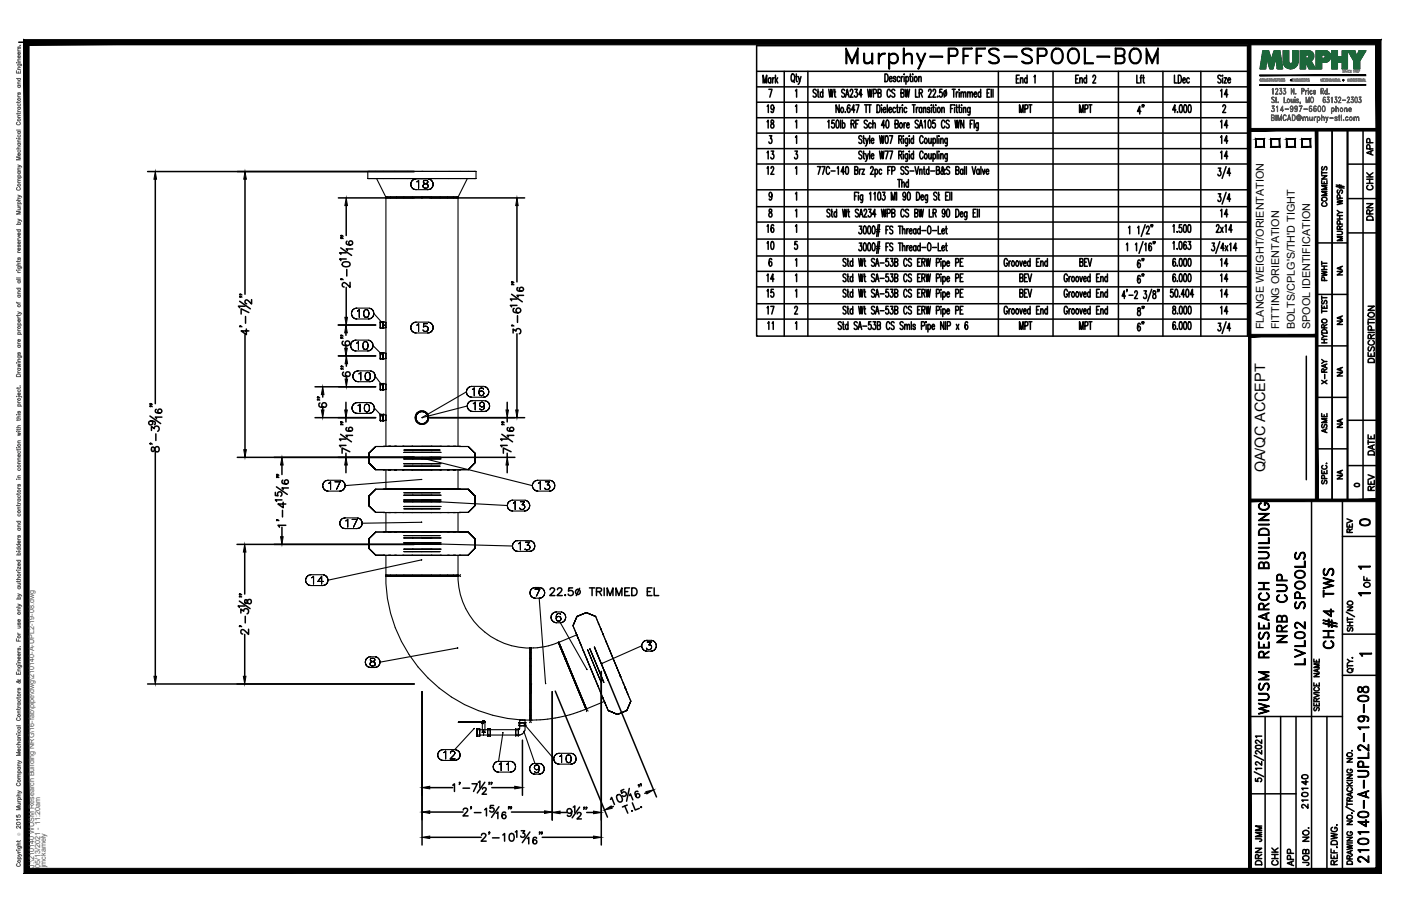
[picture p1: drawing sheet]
<svg xmlns="http://www.w3.org/2000/svg" width="432mm" height="279mm" viewBox="0 0 432 279" stroke-linecap="round" stroke-linejoin="round" font-family="sans-serif">
<defs><g id="words">
<text font-size="10.6" x="259.6" y="22.6">Murphy-PFFS-SPOOL-BOM</text>
<text font-size="7.9" x="413.1" y="201.1" transform="rotate(-90 413.1 201.1)">CH#4 TWS</text>
<g font-size="6.6">
<text x="397.6" y="199.3" transform="rotate(-90 397.6 199.3)">NRB CUP</text>
<text x="403.2" y="206" transform="rotate(-90 403.2 206)">LVL02 SPOOLS</text>
<text x="391.9" y="221.5" transform="rotate(-90 391.9 221.5)">WUSM RESEARCH BUILDING</text>
<text x="422.6" y="267.1" transform="rotate(-90 422.6 267.1)">210140-A-UPL2-19-08</text>
</g>
<text font-size="5.7" x="168.3" y="184.9">22.5 TRIMMED EL</text>
<g font-size="5.3">
<text x="239.5" y="36" transform="rotate(-90 239.5 36)">19</text>
<text x="375" y="31">14</text>
<text x="235.3" y="40.6">18</text>
<text x="353.5" y="36.3" transform="rotate(-90 353.5 36.3)">4&quot;</text>
<text x="375" y="40.6">14</text>
<text x="379.2" y="45.5" transform="rotate(-90 379.2 45.5)">14</text>
<text x="235.3" y="50.1">13</text>
<text x="375" y="50.1">14</text>
<text x="239.5" y="55" transform="rotate(-90 239.5 55)">12</text>
<text x="379.2" y="68.1" transform="rotate(-90 379.2 68.1)">14</text>
<text x="235.3" y="78">10</text>
<text x="239.5" y="73" transform="rotate(-90 239.5 73)">16</text>
<text x="353.5" y="83.6" transform="rotate(-90 353.5 83.6)">6&quot;</text>
<text x="375" y="83.3">14</text>
<text x="239.5" y="88.2" transform="rotate(-90 239.5 88.2)">14</text>
<text x="379.2" y="88.2" transform="rotate(-90 379.2 88.2)">14</text>
<text x="239.5" y="92.8" transform="rotate(-90 239.5 92.8)">15</text>
<text x="379.2" y="92.8" transform="rotate(-90 379.2 92.8)">14</text>
<text x="239.5" y="98.1" transform="rotate(-90 239.5 98.1)">17</text>
<text x="353.5" y="98.4" transform="rotate(-90 353.5 98.4)">8&quot;</text>
<text x="379.2" y="98.1" transform="rotate(-90 379.2 98.1)">14</text>
<text x="312.9" y="102.7">MPT</text>
<text x="417.7" y="163.3">0</text>
<text x="389.8" y="260.7" transform="rotate(-90 389.8 260.7)">JMM</text>
<text x="389.8" y="267.8" transform="rotate(-90 389.8 267.8)">DRN</text>
<text x="399.7" y="268.1" transform="rotate(-90 399.7 268.1)">APP</text>
</g>
<g font-size="4.9">
<text x="424" y="49" transform="rotate(-90 424 49)">APP</text>
<text x="424" y="59.6" transform="rotate(-90 424 59.6)">CHK</text>
<text x="409.9" y="64.9" transform="rotate(-90 409.9 64.9)">COMMENTS</text>
<text x="424" y="69.1" transform="rotate(-90 424 69.1)">DRN</text>
<text x="409.9" y="87.8" transform="rotate(-90 409.9 87.8)">PWHT</text>
<text x="239.2" y="102.7" transform="rotate(-90 239.2 102.7)">11</text>
<text x="424.4" y="112.9" transform="rotate(-90 424.4 112.9)">DESCRIPTION</text>
<text x="409.9" y="119.6" transform="rotate(-90 409.9 119.6)">X-RAY</text>
<text x="409.9" y="134.8" transform="rotate(-90 409.9 134.8)">ASME</text>
<text x="424.4" y="141.5" transform="rotate(-90 424.4 141.5)">DATE</text>
<text x="424.4" y="152.4" transform="rotate(-90 424.4 152.4)">REV</text>
<text x="417.7" y="165.5" transform="rotate(-90 417.7 165.5)">REV</text>
<text x="423" y="182.4" transform="rotate(-90 423 182.4)">OF</text>
<text x="403.9" y="250.5" transform="rotate(-90 403.9 250.5)">210140</text>
<text x="394.8" y="268.1" transform="rotate(-90 394.8 268.1)">CHK</text>
<text x="404.3" y="268.1" transform="rotate(-90 404.3 268.1)">JOB NO.</text>
</g>
<g font-size="4.4">
<text x="414.5" y="86.1" transform="rotate(-90 414.5 86.1)">NA</text>
<text x="414.5" y="101.2" transform="rotate(-90 414.5 101.2)">NA</text>
<text x="414.5" y="117.1" transform="rotate(-90 414.5 117.1)">NA</text>
<text x="414.5" y="133" transform="rotate(-90 414.5 133)">NA</text>
<text x="389.9" y="145.7" transform="rotate(-90 389.9 145.7)">QA/QC ACCEPT</text>
<text x="414.5" y="148.9" transform="rotate(-90 414.5 148.9)">NA</text>
</g>
<text font-size="4" x="416.3" y="151.3">0</text>
<g font-size="3.5">
<text x="417.3" y="176.7">1</text>
<text x="417.3" y="184.9">1</text>
<text x="417.7" y="203.6">1</text>
</g>
<g font-size="3.3">
<text x="389.5" y="101.5" transform="rotate(-90 389.5 101.5)">FLANGE WEIGHT/ORIENTATION</text>
<text x="394.3" y="101.5" transform="rotate(-90 394.3 101.5)">FITTING ORIENTATION</text>
<text x="399.1" y="101.5" transform="rotate(-90 399.1 101.5)">BOLTS/CPLG'S/TH'D TIGHT</text>
<text x="403.8" y="101.5" transform="rotate(-90 403.8 101.5)">SPOOL IDENTIFICATION</text>
</g>
<g font-size="2.2" fill="#545454">
<text x="10.5" y="267.5" transform="rotate(-90 10.5 267.5)">J:\210140 WUSM Research Building NRG\16-fab\pipe\dwg\210140-A-UPL2-19-08.dwg</text>
<text x="12.4" y="267.5" transform="rotate(-90 12.4 267.5)">05/13/2021 - 11:20am</text>
<text x="14.1" y="267.4" transform="rotate(-90 14.1 267.4)">jmckamely</text>
</g>
<text font-size="1.3" fill="#545454" x="6.3" y="257.9" transform="rotate(-90 6.3 257.9)">Ó</text>
</g></defs>
<!-- layer: HP-TWS-PIPE -->
<g fill="none" stroke="#000" stroke-width=".34">
<path d="M113.4 52.9h32.8M113.9 55.1h32.3M115.6 52.9h-2.2v2.2h.5h-.5M116.1 55.1l2.8 5.7h8.3h-8.3M126.6 56.8l.1 .5-.1-.5M126.7 56.3l-.1 .5 .1-.5M126.7 57.3l.2 .5-.2-.5M126.9 55.9l-.2 .4 .2-.4M126.9 57.8l.4 .4-.4-.4M127.3 55.5l-.4 .4 .4-.4M127.3 58.2l.4 .2-.4-.2M127.7 55.2l-.4 .3 .4-.3"/>
<path d="M127.7 58.4l.6 .1-.6-.1M128.3 55.1l-.6 .1 .6-.1M128.3 58.5h3.5M128.3 55.1h3.5M128.5 56.1l.2-.1-.2 .1M128.7 56l.3-.3-.3 .3M129 55.7v2.3v-2.3M130.4 57.6v-.4v.4M130.4 57.2l.1-.2-.1 .2M130.5 57.8l-.1-.2 .1 .2M130.5 56v.2v-.2M130.5 56.2l.1 .2-.1-.2"/>
<path d="M130.5 57l.2-.2-.2 .2M130.6 55.7l-.1 .3 .1-.3M130.6 57.9h.1M130.6 56.4l.2 .1-.2-.1M130.7 56.8l.3-.1-.3 .1M130.8 56.5l.5 .2-.5-.2M131 55.7h-.4h.4M131 58l-.4-.1 .4 .1M131 56.7l.5-.2-.5 .2M131.3 56.7l.3 .1-.3-.1M131.4 58h-.4h.4M131.4 55.7h-.4h.4"/>
<path d="M131.5 56.5l.2-.1-.2 .1M131.6 56.8l.3 .2-.3-.2M131.7 57.9l-.3 .1 .3-.1M131.7 55.7h-.3h.3M131.7 56.4l.2-.2-.2 .2M131.8 58.5l.6-.1-.6 .1M131.9 57.8h.1M131.9 56l-.2-.3 .2 .3M131.9 57l.1 .2-.1-.2M131.9 56.2v-.2v.2M132 57.6l-.1 .2 .1-.2M132 57.2v.4v-.4"/>
<path d="M132.4 55.2l-.6-.1 .6 .1M132.4 58.4l.4-.2-.4 .2M132.8 55.5l-.4-.3 .4 .3M132.8 58.2l.4-.4-.4 .4M133.2 55.9l-.4-.4 .4 .4M133.2 57.8l.2-.5-.2 .5M133.4 56.3l-.2-.4 .2 .4M133.4 57.3l.1-.5-.1 .5M133.5 56.8l-.1-.5 .1 .5M144 55.1l-2.8 5.7h-1.5h1.5M146.7 52.9h-.5h.5v2.2h-.5h.5M127.2 60.8h2.8h-2.8"/>
<path d="M130 60.8h5.6zM135.6 60.8h4.1zM108.3 96.7l.1 .5-.1-.5M108.4 96.2l-.1 .5 .1-.5M108.4 97.2l.2 .4-.2-.4M108.6 95.7l-.2 .5 .2-.5M108.6 97.6l.4 .4-.4-.4M109 95.3l-.4 .4 .4-.4M109 98l.5 .3-.5-.3M109.5 95.1l-.5 .2 .5-.2M109.5 98.3l.5 .1-.5-.1M110 95l-.5 .1 .5-.1"/>
<path d="M110 98.4h3.6M110 95h3.6M110.2 96l.2-.2-.2 .2M110.4 95.8l.3-.3-.3 .3M110.7 95.5v2.4v-2.4M112.1 96.5v.3v-.3M112.1 96.8l.1 .6-.1-.6M112.2 96l-.1 .5 .1-.5M112.2 97.4l.3 .4-.3-.4M112.5 95.6l-.3 .4 .3-.4M112.5 97.8l.3 .1-.3-.1M112.8 95.5l-.3 .1 .3-.1"/>
<path d="M112.8 97.9h.2h-.2M113 95.5h-.2h.2M113 97.9l.4-.1-.4 .1M113.4 95.6l-.4-.1 .4 .1M113.4 97.8l.2-.4-.2 .4M113.6 96l-.2-.4 .2 .4M113.6 98.4l.5-.1-.5 .1M113.6 97.4l.1-.6-.1 .6M113.6 96l.1 .8zM114.1 95.1l-.5-.1 .5 .1M114.1 98.3l.4-.3-.4 .3M114.5 95.3l-.4-.2 .4 .2"/>
<path d="M114.5 98l.4-.4-.4 .4M114.9 95.7l-.4-.4 .4 .4M114.9 97.6l.2-.4-.2 .4M115.1 96.2l-.2-.5 .2 .5M115.1 97.2l.1-.5-.1 .5M115.2 96.7l-.1-.5 .1 .5M115.2 96.7l3.3 3.6M117.2 99.2v.2zM117.2 99.2v.3zM117.2 99.3v.3zM117.2 99.5v.3zM117.2 99.7v.3z"/>
<path d="M117.2 100v.2zM117.2 99.4l1.7 .1M117.2 99.2v2h.9v-.2M118.1 99.3l-.9-.1v1.9M118.1 99.3v.1M118.1 99.2v.3zM118.1 99.3v.3zM118.1 99.5v.3zM118.1 99.7v.3zM118.1 100v.2zM118.1 99.2v2M118.9 99.4v1.6"/>
<path d="M127.3 99.7l-.4 .3 .4-.3M127.7 99.4l-.4 .3 .4-.3M128.3 99.3l-.6 .1 .6-.1M128.3 99.3h3.5M129 99.8v2.4v-2.4M130.6 99.8l-.1 1 .1-1M131.7 99.8h-1.1h1.1M132.4 99.4l-.6-.1 .6 .1M132.8 99.7l-.4-.3 .4 .3M108.1 106.6v.5v-.5M108.1 106v.6v-.6M108.1 107.1l.3 .5-.3-.5"/>
<path d="M108.4 105.6l-.3 .4 .3-.4M108.4 107.6l.3 .3-.3-.3M108.7 116l.1 .5-.1-.5M108.7 105.2l-.3 .4 .3-.4M108.7 107.9l.5 .2-.5-.2M108.8 115.5l-.1 .5 .1-.5M108.8 116.5l.3 .5-.3-.5M109.1 115l-.3 .5 .3-.5M109.1 117l.3 .4-.3-.4M109.2 105l-.5 .2 .5-.2M109.2 108.1l.5 .1-.5-.1M109.4 114.7l-.3 .3 .3-.3"/>
<path d="M109.4 117.4l.5 .2-.5-.2M109.7 104.9l-.5 .1 .5-.1M109.7 108.2h3.6M109.7 104.9h3.6M109.9 114.5l-.5 .2 .5-.2M109.9 117.6l.5 .1-.5-.1M109.9 105.8l.2-.1-.2 .1M110.1 105.7l.4-.3-.4 .3M110.4 114.4l-.5 .1 .5-.1M110.4 117.7h3.6M110.4 114.4h3.6M110.5 105.4v2.4v-2.4"/>
<path d="M110.6 115.3l.3-.1-.3 .1M110.9 115.2l.3-.4-.3 .4M111.2 114.8v2.4v-2.4M111.8 106.4v.4v-.4M111.8 106.8l.2 .5-.2-.5M112 105.8l-.2 .6 .2-.6M112 107.3l.2 .3-.2-.3M112.2 105.5l-.2 .3 .2-.3M112.2 107.6l.3 .2-.3-.2M112.5 105.4l-.3 .1 .3-.1M112.5 107.8h.3h-.3M112.6 115.9v.3v-.3"/>
<path d="M112.6 116.2v.6v-.6M112.6 115.3v.6v-.6M112.6 116.8l.3 .3-.3-.3M112.8 105.4h-.3h.3M112.8 107.8l.3-.2-.3 .2M112.9 115l-.3 .3 .3-.3M112.9 117.1l.3 .1-.3-.1M113.1 105.5l-.3-.1 .3 .1M113.1 107.6l.2-.3-.2 .3M113.2 114.8l-.3 .2 .3-.2M113.2 117.2h.2h-.2M113.3 105.8l-.2-.3 .2 .3"/>
<path d="M113.3 108.2l.5-.1-.5 .1M113.3 107.3l.1-.5-.1 .5M113.3 105.8l.1 1zM113.4 114.8h-.2h.2M113.4 117.2l.4-.1-.4 .1M113.8 115l-.4-.2 .4 .2M113.8 117.1l.2-.3-.2 .3M113.8 105l-.5-.1 .5 .1M113.8 108.1l.5-.2-.5 .2M114 117.7l.5-.1-.5 .1M114 115.3l-.2-.3 .2 .3M114 116.8l.1-.6-.1 .6"/>
<path d="M114 115.3l.1 .9zM114.3 105.2l-.5-.2 .5 .2M114.3 107.9l.3-.3-.3 .3M114.5 114.5l-.5-.1 .5 .1M114.5 117.6l.5-.2-.5 .2M114.6 105.6l-.3-.4 .3 .4M114.6 107.6l.3-.5-.3 .5M114.9 106l-.3-.4 .3 .4M114.9 107.1l.1-.5-.1 .5M115 114.7l-.5-.2 .5 .2M115 117.4l.3-.4-.3 .4M115 106.6l-.1-.6 .1 .6 3 3"/>
<path d="M115.3 115l-.3-.3 .3 .3M115.3 117l.3-.5-.3 .5M115.6 115.5l-.3-.5 .3 .5M115.6 116.5v-.5v.5M115.6 116v-.5v.5M115.6 116l2.4 3.2M117.2 118.4v1.8M117.2 118.3v.2zM117.2 118.3v.3zM117.2 118.4v.3zM117.2 118.6v.3zM117.2 118.8v.3z"/>
<path d="M117.2 119v.3zM117.2 119.3v.2zM117.2 119.5v.3zM117.2 119.7v.3zM117.2 119.9v.3zM117.2 118.5l1.7 .1M117.2 118.4h.9M117.2 118.3v2h.9v-.2M117.2 108.9v1.7M117.2 108.7v.3zM117.2 108.9v.3zM117.2 109v.3z"/>
<path d="M117.2 109.2v.3zM117.2 109.5v.3zM117.2 109.8v.2zM117.2 110v.3zM117.2 110.2v.3zM117.2 110.3v.3zM117.2 110.5v.3zM117.2 110.6v.2zM117.2 110.6h.1M117.2 109h1.7M117.2 108.9h.9M117.2 108.7v2.1h.9v-.2"/>
<path d="M117.2 100.2v.3zM117.2 100.4v.3zM117.2 100.7v.3zM117.2 100.8v.3zM117.2 101v.2zM117.2 101.1h1.7M118.1 119.2h.1M118.1 118.4v.1M118.1 118.3v.3zM118.1 118.4v.3zM118.1 118.6v.3zM118.1 118.8v.3z"/>
<path d="M118.1 119v.3zM118.1 119.3v.2zM118.1 119.5v.3zM118.1 119.7v.3zM118.1 119.9v.3zM118.1 108.9v.1M118.1 108.7v.3zM118.1 108.9v.3zM118.1 109v.3zM118.1 109.2v.3zM118.1 109.5v.3zM118.1 109.8v.2z"/>
<path d="M118.1 110v.3zM118.1 110.2v.3zM118.1 110.3v.3zM118.1 100.2v.3zM118.1 100.4v.3zM118.1 100.7v.3zM118.1 100.8v.3zM118.1 108.7v2.1M118.1 118.3v2M118.4 100.3l.2 .1zM118.9 108.9v1.7h-1.7M118.9 118.4v1.7"/>
<path d="M126.6 101l.1 .5-.1-.5M126.7 100.5l-.1 .5 .1-.5M126.7 101.5l.2 .5-.2-.5M126.9 100l-.2 .5 .2-.5M126.9 102l.4 .3-.4-.3M127.3 102.3l.4 .3-.4-.3M127.7 102.6l.6 .1-.6-.1M128.3 102.7h3.5M128.5 100.3l.2-.2-.2 .2M128.7 100.1l.3-.3-.3 .3M130.5 102l-.1-.2 .1 .2M130.5 100.8h.1"/>
<path d="M130.6 102.1l-.1-.1 .1 .1M130.6 100.7l.4-.1-.4 .1M131 102.2l-.4-.1 .4 .1M131 100.6h.3h-.3M131.3 102.2h-.3h.3M131.3 100.6l.3 .1-.3-.1M131.6 102.1l-.3 .1 .3-.1M131.6 100.7l.3 .3-.3-.3M131.8 102.7l.6-.1-.6 .1M131.9 101.9l-.3 .2 .3-.2M131.9 101l.1 .3-.1-.3M132 101.3l-.1 .6z"/>
<path d="M132.4 102.6l.4-.3-.4 .3M132.8 102.3l.4-.3-.4 .3M133.2 100l-.4-.3 .4 .3M133.2 102l.2-.5-.2 .5M133.4 100.5l-.2-.5 .2 .5M133.4 101.5l.1-.5-.1 .5M133.5 101l-.1-.5 .1 .5M144 119.9l-.2 .4 .2-.4M144.4 119.5l-.4 .4 .4-.4M144.9 119.2l-.5 .3 .5-.3M145.4 119.2h-.5h.5M145.4 119.2h3.6"/>
<path d="M146.2 119.7v2.3v-2.3M148 119.7l-.2 .4 .2-.4M148.3 119.7h-.3h.3M148.5 119.7h-.2h.2M148.9 119.7h-.4h.4M149.5 119.2h-.5h.5M150 119.5l-.5-.3 .5 .3M150.3 119.9l-.3-.4 .3 .4M108.5 125.8l.1 .6-.1-.6M108.6 125.3l-.1 .5 .1-.5M108.6 126.4l.2 .4-.2-.4M108.8 124.9l-.2 .4 .2-.4"/>
<path d="M108.8 126.8l.4 .4-.4-.4M109.2 124.5l-.4 .4 .4-.4M109.2 127.2l.4 .2-.4-.2M109.6 124.2l-.4 .3 .4-.3M109.6 127.4l.6 .1-.6-.1M110.2 124.1l-.6 .1 .6-.1M110.2 127.5h3.5M110.2 124.1h3.5M110.3 125.1l.3-.1-.3 .1M110.6 125l.3-.3-.3 .3M110.9 124.7v2.3v-2.3M112.3 125.7v.3v-.3"/>
<path d="M112.3 126l.1 .6-.1-.6M112.4 125.1l-.1 .6 .1-.6M112.4 126.6l.2 .3-.2-.3M112.6 124.7l-.2 .4 .2-.4M112.6 126.9l.4 .1-.4-.1M113 124.7h-.4h.4M113 127h.2h-.2M113.2 124.7h-.2h.2M113.2 127l.3-.1-.3 .1M113.5 124.7h-.3h.3M113.5 126.9l.3-.3-.3 .3M113.7 139.8l2.1-2.1-2.1 2.1v2.9v-2.9v2.9l2.1 2.2-2.1-2.2 2.1 2.2-2.1-2.2z"/>
<path d="M113.7 127.5l.5-.1-.5 .1M113.8 125.1l-.3-.4 .3 .4M113.8 126.6l.1-.6-.1 .6M113.8 125.1l.1 .9zM114.2 124.2l-.5-.1 .5 .1M114.2 127.4l.5-.2-.5 .2M114.7 124.5l-.5-.3 .5 .3M114.7 127.2l.4-.4-.4 .4M115.1 124.9l-.4-.4 .4 .4M115.1 126.8l.2-.4-.2 .4M115.3 125.3l-.2-.4 .2 .4M115.3 126.4l.1-.6-.1 .6"/>
<path d="M115.4 125.8l-.1-.5 .1 .5 2.6 2.9M115.8 137.7l-2.1 2.1 2.1-2.1M115.8 137.7h2.8h-.5M117.2 127.8v.2zM117.2 127.8v.3zM117.2 127.9v.3zM117.2 128.1v.3zM117.2 128.3v.3zM117.2 128.6v.2zM117.2 128.8v.3zM117.2 129v.3zM117.2 129.2v.3z"/>
<path d="M117.2 129.4v.3zM117.2 129.5v.3zM117.2 129.6v.2zM117.2 128l1.7 .1M117.2 129.7h1.7M117.2 127.8v2h.9v-.2M117.2 120v.3zM117.2 120.1v.2zM117.2 120.1h1.7M118.1 127.9l-.9-.1v1.9M118.1 127.9v.1M118.1 127.8v.3z"/>
<path d="M118.1 127.9v.3zM118.1 128.1v.3zM118.1 128.3v.3zM118.1 128.6v.2zM118.1 128.8v.3zM118.1 129v.3zM118.1 129.2v.3zM118.1 129.4v.3zM118.1 127.8v2M118.9 137.7v-76.7h22.3v76.7M118.9 128v1.6M119.7 137.7h-1.1h1.1"/>
<path d="M119.7 137.7h1.9zM121.6 137.7h2.5zM124.1 137.7h2.8zM124.5 138.8h2.7h-2.7M124.5 139.5h11.1M124.5 137.7h5.5M126.9 137.7h3.1zM127.2 138.8h2.8h-2.8M128 128.3v1.1M128 129.4a2.09 2.09 0 0 0 2.1 1.5 2.09 2.09 0 0 0 2-1.5M128 128.3a2.09 2.09 0 0 1 2.1-1.6 2.09 2.09 0 0 1 2 1.6M128.2 129.3v-1l.2 1.4"/>
<path d="M128.2 129.3l.2 .4M128.4 127.9l-.2 .4 .2-.4M128.4 127.9l-.2 1.4M128.4 129.7l1.2 .9M128.7 127.5l-.3 .4 .3-.4M128.7 127.5l-.3 .4M129.1 127.2l-.4 .3 .4-.3M129.1 127.2l-.4 .3M129.6 127l-.5 .2 .5-.2M129.6 130.6h.9M129.6 127l-.5 .2M130 126.9l-.4 .1 .4-.1"/>
<path d="M130 128.8h.2zM130 139.5h2.9h-2.9M130 138.8h2.9h-2.9M130 137.7h5.6M130 126.9l-.4 .1M130 126.9a1.81 1.81 0 0 1 1.9 1.4M131.9 128.3v1zM131.9 129.3a1.73 1.73 0 0 1-1.4 1.3M131.9 128.3v1M132.1 128.3v1.1zM132.9 138.8h2.7h-2.7M136 137.7h-2.9h2.9"/>
<path d="M136 137.7h-.4h.4M138.5 137.7h-2.5h2.5M138.5 137.7h-.6h.6M140.4 137.7h-1.9h1.9M140.4 137.7h-.7h.7M141.5 137.7h-1.1h1.1M141.5 137.7h.5zM143.7 120.8l.1 .6-.1-.6M143.7 120.8l-13.7 8M143.8 120.3l-.1 .5 .1-.5M143.8 121.4l.2 .4-.2-.4M144 125.2l.1 .5-.1-.5"/>
<path d="M144 125.2l-13.8 3.6M144 121.8l.4 .4-.4-.4M144.1 124.7l-.1 .5 .1-.5M144.1 125.7l.2 .5-.2-.5M144.3 137.7h-2.8h2.8M144.3 137.7l2.1 2.1-2.1-2.1 2.1 2.1v2.9l-2.1 2.2 2.1-2.2v-2.9v2.9v-2.9zM144.3 124.2l-.2 .5 .2-.5M144.3 126.2l.4 .4-.4-.4M144.4 122.2l.5 .2-.5-.2M144.7 123.9l-.4 .3 .4-.3M144.7 126.6l.4 .2-.4-.2M144.9 122.4l.5 .1-.5-.1"/>
<path d="M145.1 123.6l-.4 .3 .4-.3M145.1 126.8l.6 .1-.6-.1M145.4 122.5h3.6M145.6 120.1l.2-.1-.2 .1M145.7 123.6h-.6h.6M145.7 126.9h3.6M145.7 123.6h3.6M145.8 120l.4-.3-.4 .3M145.9 124.5l.2-.1-.2 .1M146.1 124.4l.4-.4-.4 .4M146.5 124v2.4v-2.4M147.6 120.7v.5v-.5"/>
<path d="M147.8 120.1l-.2 .6 .2-.6M147.8 120.9v.8zM147.8 121.7l.2 .2-.2-.2M147.8 124.8h.1M147.8 124.7l.1-.3-.1 .3M147.9 125.2l-.1-.4 .1 .4M147.9 124.4l.3-.3-.3 .3M147.9 126.1l.5 .3zM148 120.7l-.2 .2 .2-.2M148 121.9l.3 .1-.3-.1M148.2 125.4l-.3-.2 .3 .2M148.2 124.1l.3-.1-.3 .1"/>
<path d="M148.3 120.6l-.3 .1 .3-.1M148.3 122h.1M148.4 120.6h.1M148.4 122l.4-.1-.4 .1M148.5 125.5l-.3-.1 .3 .1M148.5 124h.1M148.6 126.4h-.2h.2M148.6 125.5h.1M148.6 124l.4 .1-.4-.1M148.8 120.7l-.4-.1 .4 .1M148.8 121.9l.2-.2-.2 .2M149 122.5l.5-.1-.5 .1"/>
<path d="M149 125.4l-.4 .1 .4-.1M149 126.3l-.4 .1 .4-.1M149 124.1l.2 .3-.2-.3M149 120.9l-.2-.2 .2 .2M149 120l-.1-.3 .1 .3M149 121.7l.1-.3-.1 .3M149 120.9l.1 .5zM149.2 125.2l-.2 .2 .2-.2M149.2 126l-.2 .3 .2-.3M149.2 124.4v.8zM149.3 126.9l.5-.1-.5 .1M149.3 125.4l-.1 .6 .1-.6"/>
<path d="M149.3 124.8v.6v-.6M149.5 122.4l.5-.2-.5 .2M149.8 123.6h-.5h.5M149.8 126.8l.4-.2-.4 .2M150 122.2l.3-.4-.3 .4M150.2 123.9l-.4-.3 .4 .3M150.2 126.6l.4-.4-.4 .4M150.3 121.8l.3-.4-.3 .4M150.6 120.3l-.3-.4 .3 .4M150.6 121.4l.1-.6-.1 .6M150.6 124.2l-.4-.3 .4 .3M150.6 126.2l.2-.5-.2 .5"/>
<path d="M150.7 120.8l-.1-.5 .1 .5M150.8 124.7l-.2-.5 .2 .5M150.8 125.7l.1-.5-.1 .5M150.9 125.2l-.1-.5 .1 .5M99.5 149.8l.1 .5-.1-.5M99.6 149.3l-.1 .5 .1-.5M99.6 150.3l.2 .4-.2-.4M99.8 148.8l-.2 .5 .2-.5M99.8 150.7l.3 .4-.3-.4M100.1 148.4l-.3 .4 .3-.4M100.1 151.1l.5 .3-.5-.3M100.6 148.2l-.5 .2 .5-.2"/>
<path d="M100.6 151.4l.5 .1-.5-.1M101.1 148.1l-.5 .1 .5-.1M101.1 151.5h3.6M101.1 148.1h3.6M101.3 149l.2-.1-.2 .1M101.5 148.9l.4-.3-.4 .3M101.9 148.6v2.3v-2.3M103.2 148.6h1.6h-1.6M104.7 151.5l.5-.1-.5 .1M104.8 148.6l-1.1 2.3 1.1-2.3M105.2 148.2l-.5-.1 .5 .1M105.2 151.4l.5-.3-.5 .3"/>
<path d="M105.7 148.4l-.5-.2 .5 .2M105.7 151.1l.3-.4-.3 .4M105.9 159.8l-.5 .2 .5-.2M106 148.8l-.3-.4 .3 .4M106 150.7l.3-.4-.3 .4M106.3 149.3l-.3-.5 .3 .5M106.3 150.3l.1-.5-.1 .5M106.4 159.7l-.5 .1 .5-.1M106.4 159.7h3.6M110.5 159.8l-.5-.1 .5 .1M115.8 150.9l-2.1 2.1 2.1-2.1M115.8 150.9l-2.1 2.1v2.9v-2.9v2.9l2.1 2.1-2.1-2.1 2.1 2.1-2.1-2.1v-2.9z"/>
<path d="M115.8 158h2.8h-2.8M115.8 144.9h2.8h-2.8M115.8 150.9h2.8M118.1 150.8h.5l-.5 .1M118.1 158.1h11.9h-3.1M118.1 158.1h8.8M118.1 144.9h11.9h-3.1M118.1 144.9h8.8M118.1 144.9h.1M118.1 158v.1M118.9 144.9v5.9M118.9 158.1v5.9"/>
<path d="M119.7 150.8h-1.1h1.1M119.7 150.8h1.9zM121.6 150.8h2.5zM124.1 150.8h2.8zM124.5 152h2.7h-2.7M124.5 150.8h5.5M124.5 141h11.1M124.5 154.2h11.1M124.5 152.7h11.1M124.5 141.5h11.1M124.5 143h11.1M124.5 154.7h11.1"/>
<path d="M124.5 156.2h11.1M126.9 150.8h3.1zM127.2 152h2.8h-2.8M127.2 143.7h-2.7h2.7M127.2 156.9h-2.7h2.7M129.9 147.9l-23.5 1.9-.1-.5 .1 .5M130 150.8h5.6M130 154.5l.2-.1zM130 141h2.9h-2.9M130 154.2h2.9h-2.9M130 152.7h2.9h-2.9M130 152h2.9h-2.9"/>
<path d="M130 143.7h-2.8h2.8M130 156.9h-2.8h2.8M130 141.3h.2zM130.2 154.5l26.2 1.4M130.2 141.3l33.9 8.5M132.9 152h2.7h-2.7M132.9 141.5h-2.9h2.9M132.9 143h-2.9h2.9M132.9 143.7h-2.9h2.9M132.9 154.7h-2.9h2.9M132.9 156.2h-2.9h2.9M132.9 156.9h-2.9h2.9"/>
<path d="M135.6 158.1h-5.6h10.4M135.6 143.7h-2.7h2.7M135.6 156.9h-2.7h2.7M135.6 144.9h-5.6h10.4M136 150.8h-2.9h2.9M136 150.8h-.4h.4M138.5 150.8h-2.5h2.5M138.5 150.8h-.6h.6M140.4 150.8h-1.9h1.9M140.4 150.8h-.7h.7M141.2 144.9v5.9M141.2 158.1v5.9"/>
<path d="M141.5 150.8h-1.1h1.1M141.5 150.8l.5 .1M141.5 150.8h.5M142 144.9h.1M142 158v.1M144.3 158l-17.4 .1M144.3 150.9h-2.8h2.8M144.3 158l2.1-2.1-2.1 2.1M144.3 150.9l2.1 2.1-2.1-2.1 2.1 2.1v2.9l-2.1 2.1 2.1-2.1v-2.9v2.9v-2.9zM144.3 144.9h-17.4M144.3 144.9l2.1-2.2-2.1 2.2M156.4 155.9v.5v-.5"/>
<path d="M156.4 155.4v.5v-.5M156.4 156.4l.3 .5-.3-.5M156.7 154.9l-.3 .5 .3-.5M156.7 156.9l.3 .4-.3-.4M157 154.6l-.3 .3 .3-.3M157 157.3l.5 .2-.5-.2M157.5 154.3l-.5 .3 .5-.3M157.5 157.5l.5 .1-.5-.1M158 154.2l-.5 .1 .5-.1M158 157.6h3.6M158 154.2h3.6M158.2 155.2l.2-.1-.2 .1"/>
<path d="M158.4 155.1l.4-.4-.4 .4M158.8 154.7v2.4v-2.4M160.1 156.7l.3 .3zM160.4 154.7h1.2h-1.2M160.4 157l.7 .1zM160.9 155.6h.4h-.4M161.3 155.6l.2 .1-.2-.1M161.4 157l-.3 .1 .3-.1M161.5 155.7h.1M161.6 154.7l-.7 .9 .7-.9M161.6 156.8l-.2 .2 .2-.2M161.6 157.6l.5-.1-.5 .1"/>
<path d="M161.6 155.9l.1 .3-.1-.3M161.7 156.2l-.1 .6zM162.1 154.3l-.5-.1 .5 .1M162.1 157.5l.5-.2-.5 .2M162.6 154.6l-.5-.3 .5 .3M162.6 157.3l.3-.4-.3 .4M162.9 154.9l-.3-.3 .3 .3M162.9 156.9l.3-.5-.3 .5M163.2 155.4l-.3-.5 .3 .5M163.2 156.4l.1-.5-.1 .5M163.3 155.9l-.1-.5 .1 .5M164.1 149.8l.1 .5-.1-.5"/>
<path d="M164.2 149.3l-.1 .5 .1-.5M164.2 150.3l.2 .4-.2-.4M164.4 148.8l-.2 .5 .2-.5M164.4 150.7l.4 .4-.4-.4M164.8 148.4l-.4 .4 .4-.4M164.8 151.1l.5 .3-.5-.3M165.3 148.2l-.5 .2 .5-.2M165.3 151.4l.5 .1-.5-.1M165.8 148.1l-.5 .1 .5-.1M165.8 151.5h3.5M165.8 148.1h3.5M165.9 149l.3-.1-.3 .1"/>
<path d="M166.2 148.9l.3-.3-.3 .3M166.5 148.6v2.3v-2.3M167.9 150.5l.2 .4zM168.1 148.6h1.3h-1.3M168.1 150.9h.7zM168.7 149.5h.3h-.3M169 149.5l.2 .1-.2-.1M169.1 150.9h-.3h.3M169.2 149.6l.2 .1-.2-.1M169.3 151.5l.5-.1-.5 .1M169.4 148.6l-.7 .9 .7-.9M169.4 150.6l-.3 .3 .3-.3"/>
<path d="M169.4 149.7v.4v-.4M169.4 150.1v.5zM169.8 148.2l-.5-.1 .5 .1M169.8 151.4l.5-.3-.5 .3M170.3 148.4l-.5-.2 .5 .2M170.3 151.1l.4-.4-.4 .4M170.7 148.8l-.4-.4 .4 .4M170.7 150.7l.2-.4-.2 .4M170.9 149.3l-.2-.5 .2 .5M170.9 150.3l.1-.5-.1 .5M171 149.8l-.1-.5 .1 .5M94.2 178.9l.1 .5-.1-.5"/>
<path d="M94.3 178.4l-.1 .5 .1-.5M94.3 179.4l.2 .5-.2-.5M94.5 178l-.2 .4 .2-.4M94.5 179.9l.4 .4-.4-.4M94.9 177.6l-.4 .4 .4-.4M95.3 177.3l-.4 .3 .4-.3M95.9 177.2l-.6 .1 .6-.1M95.9 177.2h3.5M96 178.2l.3-.1-.3 .1M96.3 178.1l.3-.4-.3 .4M96.6 177.7v2.4v-2.4M98 179.3h1.7h-1.7"/>
<path d="M99.1 177.7l-1.1 1.6 1.1-1.6M99.1 177.7v2.4v-2.4M99.9 177.3l-.5-.1 .5 .1M100.4 177.6l-.5-.3 .5 .3M100.8 178l-.4-.4 .4 .4M100.8 179.9l.2-.5-.2 .5M101 178.4l-.2-.4 .2 .4M101 179.4l.1-.5-.1 .5M104.7 161.4l.1 .5-.1-.5M104.8 160.9l-.1 .5 .1-.5M104.8 161.9l.3 .4-.3-.4M105.1 160.4l-.3 .5 .3-.5"/>
<path d="M105.1 162.3l.3 .4-.3-.4M105.4 160l-.3 .4 .3-.4M105.4 162.7l.5 .2-.5-.2M105.9 162.9l.5 .1-.5-.1M106.4 163h3.6M106.6 160.6l.2-.1-.2 .1M106.8 160.5l.4-.3-.4 .3M107.2 160.2v2.3v-2.3M108.5 160.2h1.6h-1.6M110 163l.5-.1-.5 .1M110.1 160.2l-1.1 2.3 1.1-2.3M110.5 162.9l.4-.2-.4 .2"/>
<path d="M110.9 160l-.4-.2 .4 .2M110.9 162.7l.4-.4-.4 .4M111.3 160.4l-.4-.4 .4 .4M111.3 162.3l.2-.4-.2 .4M111.5 160.9l-.2-.5 .2 .5M111.5 161.9l.1-.5-.1 .5M111.6 161.4l-.1-.5 .1 .5M113.7 166.1l2.1-2-2.1 2v3v-3v3l2.1 2.1-2.1-2.1 2.1 2.1-2.1-2.1zM115.8 164.1l-2.1 2 2.1-2M115.8 171.2h2.8h-2.8M115.8 164.1l2.8-.1-.5 .1M118.1 171.3h11.9h-3.1"/>
<path d="M118.1 171.3h8.8M118.1 171.2v.1M118.9 171.3v6.1h22.3v-6.1M118.9 177.6h1.5h-1.5a44.3 44.3 0 0 0 44.5 44.5v-22.3a22.1 22.1 0 0 1-22.2-22.2h-1.5h1.5M119.7 164h-1.1h1.1M119.7 164h1.9zM121.6 164h2.5zM122.2 177.6h-1.8h1.8M124.1 164h2.8zM124.5 165.2h2.7h-2.7M124.5 177.6h-2.3h2.3M124.5 164h5.5"/>
<path d="M124.5 167.9h11.1M124.5 169.4h11.1M124.5 167.4h11.1M124.5 165.9h11.1M126.9 164h3.1zM127.2 170.1h-2.7h2.7M127.2 165.2h2.8h-2.8M127.2 177.6h-2.7h2.7M129.9 172.7l-28.8 6.2-.1-.5 .1 .5M129.9 161h.1M129.9 161.1l-18.3 .3M130 164h5.6"/>
<path d="M130 167.6l.2 .1zM130 170.1h-2.8h2.8M130 167.4h2.9h-2.9M130 165.9h2.9h-2.9M130 165.2h2.9h-2.9M130 177.6h-2.8h2.8M130.2 167.6l27.7 .8M132.9 167.9h-2.9h2.9M132.9 169.4h-2.9h2.9M132.9 170.1h-2.9h2.9M132.9 165.2h2.7h-2.7M132.9 177.6h-2.9h2.9"/>
<path d="M135.6 171.3h-5.6h10.4M135.6 170.1h-2.7h2.7M135.6 177.6h-2.7h2.7M135.6 177.6h4.1zM136 164h-2.9h2.9M136 164h-.4h.4M138.5 164h-2.5h2.5M138.5 164h-.6h.6M140.4 164h-1.9h1.9M140.4 164h-.7h.7M141.5 164h-1.1h1.1M141.5 164l.5 .1z"/>
<path d="M141.5 171.2h2.8M142 171.2l-15.1 .1M144.3 164.1h-2.8h2.8M144.3 171.2l2.1-2.1-2.1 2.1M144.3 164.1l2.1 2-2.1-2 2.1 2v3l-2.1 2.1 2.1-2.1v-3v3v-3zM157.9 168.4l.1 .5-.1-.5M158 167.9l-.1 .5 .1-.5M158 168.9l.3 .5-.3-.5M158.3 167.4l-.3 .5 .3-.5M158.3 169.4l.3 .3-.3-.3M158.6 167l-.3 .4 .3-.4M158.6 169.7l.5 .3-.5-.3"/>
<path d="M159.1 166.8l-.5 .2 .5-.2M159.1 170h.5h-.5M159.6 166.7l-.5 .1 .5-.1M159.6 170h3.6M159.6 166.7h3.6M159.8 167.7l.2-.2-.2 .2M160 167.5l.4-.3-.4 .3M160.4 167.2v2.4v-2.4M161.7 169.1l.3 .3zM162 167.2h1.2h-1.2M162 169.4l.6 .2zM162.5 168.1h.4h-.4"/>
<path d="M162.9 168.1l.2 .1-.2-.1M163 169.4l-.4 .2 .4-.2M163.1 168.2l.1 .1-.1-.1M163.2 170h.5h-.5M163.2 167.2l-.7 .9 .7-.9M163.2 169.2l-.2 .2 .2-.2M163.2 168.3l.1 .4-.1-.4M163.3 168.7l-.1 .5zM163.7 166.8l-.5-.1 .5 .1M163.7 170l.5-.3-.5 .3M164.2 167l-.5-.2 .5 .2M164.2 169.7l.3-.3-.3 .3"/>
<path d="M164.5 167.4l-.3-.4 .3 .4M164.5 169.4l.2-.5-.2 .5M164.7 167.9l-.2-.5 .2 .5M164.7 168.9l.1-.5-.1 .5M164.8 168.4l-.1-.5 .1 .5M94.9 180.3l.4 .2-.4-.2M95.3 180.5l.6 .1-.6-.1M95.9 180.6h3.5M99.4 180.6l.5-.1-.5 .1M99.9 180.5l.5-.2-.5 .2M100.4 180.3l.4-.4-.4 .4M141 199.8h.2l-24.1 4.4-.1-.5 .1 .5"/>
<path d="M163.4 182.8v.5v-.5M163.4 199.8v22.3M163.4 182.3v.5v-.5M163.4 183.3l.2 .5-.2-.5M163.6 199.8v22.3a44 44 0 0 0 17-3.4l-1.2-3 1.2 3M163.6 181.8l-.2 .5 .2-.5M163.6 183.8l.4 .4-.4-.4M164 181.5l-.4 .3 .4-.3M164 184.2l.5 .2-.5-.2M164.5 181.3l-.5 .2 .5-.2M164.5 184.4l.5 .1-.5-.1M164.8 181.6h1.6h-1.6"/>
<path d="M165 181.2l-.5 .1 .5-.1M165 184.5h1.2M165 181.2h1.2M166.2 184.5l.5-.1-.5 .1M166.2 184.5l1.9 26.2M166.4 181.6l-1.1 2.4 1.1-2.4M166.7 181.3l-.5-.1 .5 .1M169.8 190.4l.1 .5-.1-.5M169.9 189.9l-.1 .5 .1-.5M169.9 190.9l.3 .4-.3-.4M170.2 189.4l-.3 .5 .3-.5M170.2 191.3l.3 .4-.3-.4"/>
<path d="M170.5 189l-.3 .4 .3-.4M170.5 191.7l.5 .3-.5-.3M171 188.8l-.5 .2 .5-.2M171 192l.5 .1-.5-.1M171.4 190.2v.6v-.6M171.5 188.7l-.5 .1 .5-.1M171.5 189.6l-.1 .6 .1-.6M171.5 190.4v.8zM171.5 191.2l.3 .3-.3-.3M171.5 192.1h1.2M171.5 188.7h1.2M171.8 189.3l-.3 .3 .3-.3"/>
<path d="M171.8 190.2l-.3 .2 .3-.2M171.8 191.5h.3h-.3M172.1 198.1l1.2 3.1-1.2-3.1a21.8 21.8 0 0 1-8.5 1.7v22.3M172.1 189.2l-.3 .1 .3-.1M172.1 190.1l-.3 .1 .3-.1M172.1 191.5h.1M172.2 190.1h.1M172.2 191.5h.4h-.4M172.3 189.2h-.2h.2M172.6 190.2l-.4-.1 .4 .1M172.6 191.5l.2-.3-.2 .3M172.7 189.3l-.4-.1 .4 .1"/>
<path d="M172.7 192.1l.5-.1-.5 .1M172.7 192.1l8.1 14.3M172.8 190.4l-.2-.2 .2 .2M172.8 189.5l-.1-.2 .1 .2M172.8 191.2l.1-.3-.1 .3M172.8 190.4l.1 .5zM173.2 188.8l-.5-.1 .5 .1M173.2 192l.5-.3-.5 .3M173.7 189l-.5-.2 .5 .2M173.7 191.7l.4-.4-.4 .4M174.1 189.4l-.4-.4 .4 .4M174.1 191.3l.2-.4-.2 .4"/>
<path d="M174.3 189.9l-.2-.5 .2 .5M174.3 190.9l.1-.5-.1 .5M174.4 190.4l-.1-.5 .1 .5M177.5 195.1l.6 1.4zM177.8 190.1l-1.2 2.9 1.2 2.9-1.2-2.9zM177.8 190.1l2.9-1.2 2.9 1.2-2.9-1.2-2.9 1.2-1.2 2.9zM177.8 190.1l2.9-1.2-2.9 1.2M177.9 196.1l-.1-.3-5.5 2.3 6.3 15.4 2.2 5.1 5.5-2.3M177.9 196.2l.9 2.1M178.1 196.5l.7 1.8M178.3 197.2l1 2.3M178.8 198.3l2 4.9"/>
<path d="M180.7 188.9l2.9 1.2-2.9-1.2M183.2 199.5l1 2.5M183.6 190.1l.9 2.3M184.4 192.2l.7 1.5zM185.1 193.7l.7 1.7M185.8 195.4l.9 2.3M186.7 197.7l1.1 2.6M186.9 198l2.1 5.2-1.2-2.9M197.8 199.2l.1 .5-.1-.5M197.8 199.2l-12.1 5.3M197.9 198.7l-.1 .5 .1-.5M197.9 199.7l.2 .4-.2-.4"/>
<path d="M198.1 198.2l-.2 .5 .2-.5M198.4 197.8l-.3 .4 .3-.4M198.9 197.6l-.5 .2 .5-.2M199.2 199.9l.3 .3zM199.4 197.5l-.5 .1 .5-.1M199.4 197.5h1.2M199.5 198h1.2h-1.2M200 198.9h.3h-.3M200.3 198.9l.3 .1-.3-.1M200.6 199h.1M200.7 198l-.7 .9 .7-.9M200.7 199.1l.1 .3-.1-.3"/>
<path d="M200.8 199.4l-.1 .6zM201.2 197.6l-.6-.1 .6 .1M201.6 197.8l-.4-.2 .4 .2M202 198.2l-.4-.4 .4 .4M202.2 198.7l-.2-.5 .2 .5M202.2 199.7l.1-.5-.1 .5M202.3 199.2l-.1-.5 .1 .5M112.6 204.2l.1 .5-.1-.5M112.7 203.7l-.1 .5 .1-.5M112.7 204.7l.2 .5-.2-.5M112.9 203.2l-.2 .5 .2-.5M112.9 205.2l.4 .4-.4-.4"/>
<path d="M113.3 202.8l-.4 .4 .4-.4M113.3 205.6l.4 .2-.4-.2M113.7 202.6l-.4 .2 .4-.2M113.7 205.8l.5 .1-.5-.1M114.1 204.9v-.3v.3M114.1 204.6l.1-.2-.1 .2M114.2 205.2l-.1-.3 .1 .3M114.2 203.4v.2v-.2M114.2 203.6l.1 .2-.1-.2M114.2 204.4l.2-.2-.2 .2M114.2 202.6h-.5h.5M114.2 205.9h1.2"/>
<path d="M114.2 202.6h1.2M114.3 203.1l-.1 .3 .1-.3M114.3 205.3h.1M114.3 203.8l.2 .1-.2-.1M114.4 204.2l.4-.2-.4 .2M114.5 203.9l.5 .1-.5-.1M114.6 203l-.3 .1 .3-.1M114.6 205.4l-.3-.1 .3 .1M114.8 204l.4-.1-.4 .1M115 204l.3 .2-.3-.2M115.1 205.4h-.5h.5M115.1 203h-.5h.5"/>
<path d="M115.2 203.9l.2-.1-.2 .1M115.3 204.2l.2 .2-.2-.2M115.4 205.3l-.3 .1 .3-.1M115.4 203.1l-.3-.1 .3 .1M115.4 203.8l.1-.2-.1 .2M115.4 205.9l.6-.1-.6 .1M115.5 205.2h.1M115.5 203.4l-.1-.3 .1 .3M115.5 204.4l.1 .2-.1-.2M115.5 203.6v-.2v.2M115.6 204.9l-.1 .3 .1-.3M115.6 204.6v.3v-.3"/>
<path d="M116 202.6h-.6h.6M116 205.8l.4-.2-.4 .2M116.4 202.8l-.4-.2 .4 .2M116.4 205.6l.4-.4-.4 .4M116.8 203.2l-.4-.4 .4 .4M116.8 205.2l.2-.5-.2 .5M117 203.7l-.2-.5 .2 .5M117 204.7l.1-.5-.1 .5M168.1 210.7l.1 .2zM173.3 201.2l1.9 4.6zM176.3 208.4l-1.1-2.6 1.1 2.6M177.4 211.1l-1.1-2.7 1.1 2.7"/>
<path d="M178.5 213.6l-1.1-2.5 1.1 2.5M179.4 215.7l-.9-2.1 .9 2.1M179.9 200.9l-.2-.3 .2 .3M179.9 200.9l1 2.5M180.8 203.2l1.2 2.9-1.1-2.7M180.8 203.2l4.4 10.7M180.9 206.4h.1M180.9 203.4l-.1-.2 .1 .2M181.1 200.4l1 2.5-1-2.5M181.8 200.1l1.1 2.5M181.8 200.1l1.1 2.5-1.1-2.5M182.1 202.9l1.1 2.7-1.1-2.7"/>
<path d="M182.9 202.6l1.1 2.7M182.9 202.6l1.1 2.7-1.1-2.7M183.2 205.6l1.1 2.6-1.1-2.6M184 205.3l1.1 2.6-1.1-2.6M184 205.3l2.1 5.1M184.1 211.2l.2 .4-.2-.4M184.2 202l-1-2.5 1 2.5M184.2 202l1.1 2.7M184.3 208.2l1.1 2.5-1.1-2.5M185 213.3l.2 .6-.2-.6M185.2 213.9l.8 1.7M185.3 204.7l-1.1-2.7 1.1 2.7"/>
<path d="M185.3 204.7l1.1 2.6-1.1-2.6M185.3 204.7l2.1 5.1M185.5 204.6h.2zM186 215.6l.6 1.5M186.1 210.4l-1-2.5 1 2.5M186.1 210.4h.1M186.3 216.2l1.1 2.9-1.1-2.8M187.4 219.1l2.9 1.2-2.9-1.2 2.9 1.2 2.9-1.2 1.2-2.9-1.2 2.9-2.9 1.2zM187.4 209.8l-1-2.5 1 2.5M187.8 200.3l3.5 8.4M191 207.9l.1 .4-2.1-5.1 2.3 5.5M191.3 208.7l-.2-.4 1.1 2.6"/>
<path d="M191.3 208.7l.9 2.2M192.2 210.9l1.2 2.9M192.7 212.1l-.2-.6 .2 .6M193.2 219.1l-2.9 1.2 2.9-1.2M193.2 213.3l1.2 2.9-1.2 2.9 1.2-2.9zM193.4 213.8l.1 .4M198.1 200.1l.3 .4-.3-.4M198.4 200.5l.5 .2-.5-.2M198.9 200.7l.5 .1-.5-.1M199.4 200.8h1.2M199.5 200.2l.6 .1zM200.5 200.2l-.4 .1 .4-.1"/>
<path d="M200.6 200.8l.6-.1-.6 .1M200.7 200l-.2 .2 .2-.2M201.2 200.7l.4-.2-.4 .2M201.6 200.5l.4-.4-.4 .4M202 200.1l.2-.4-.2 .4M134.9 232.9l.1 .5-.1-.5M135 232.3l-.1 .6 .1-.6M135 233.4l.2 .4-.2-.4M135.2 231.8l-.2 .5 .2-.5M135.2 233.8l.4 .4-.4-.4M135.6 231.5l-.4 .3 .4-.3M135.6 234.2l.4 .2-.4-.2"/>
<path d="M136 231.3l-.4 .2 .4-.2M136 234.4l.6 .1-.6-.1M136.6 231.2l-.6 .1 .6-.1M136.6 234.5h3.6M136.8 232.1l.2-.1-.2 .1M137 232l.4-.4-.4 .4M137.4 231.6v2.4v-2.4M138.7 234h1.6h-1.6M138.8 232.2h.1M138.8 232.1l.1-.2-.1 .2M138.9 231.9l.2-.1-.2 .1M139.1 231.8l.2-.2-.2 .2"/>
<path d="M139.3 231.6h.4h-.4M139.7 231.6l.2 .2-.2-.2M139.9 232.9l-1.2 1.1 1.2-1.1M139.9 231.8l.2 .1-.2-.1M140.1 232.6l-.2 .3 .2-.3M140.1 231.9l.1 .2-.1-.2M140.2 234.5l.5-.1-.5 .1M140.2 232.4l-.1 .2 .1-.2M140.2 232.1v.3v-.3M140.7 231.3l-.5-.1 .5 .1M140.7 234.4l.4-.2-.4 .2M141.1 231.5l-.4-.2 .4 .2"/>
<path d="M141.1 234.2l.4-.4-.4 .4M141.3 222.7h.1M141.3 222.7l6.9 .1zM141.5 231.8l-.4-.3 .4 .3M141.5 233.8l.2-.4-.2 .4M141.7 232.3l-.2-.5 .2 .5M141.7 233.4l.1-.5-.1 .5M141.8 232.9l-.1-.6 .1 .6M146.1 224.7l-5.9 6.5h-3.6M147 225.9v.8M147 225.1v1M147 225h4.2v.9"/>
<path d="M147 224.7v.4zM147 225v-.2v.3M147 226.7v.4v-.3M147 226.5v.3zM147 226.3v.3zM147 226.1v.4zM147 225.9v.2zM147 225.6v.3zM147 225.3v.4zM147 225.1v.4zM147 225v.3zM147 224.8v.4z"/>
<path d="M147 225v-.3h.8v.3M147 224.7v2.2M147.8 226.8v.3h-.8v-.2v.2M147.8 224.7v.4v-.3M147.8 225v-.2v.3M147.8 226.7v.1M147.8 226.7v.4zM147.8 226.6v.3zM147.8 226.5v.3zM147.8 226.3v.3zM147.8 226.1v.4zM147.8 225.9v.2z"/>
<path d="M147.8 225.6v.3zM147.8 225.3v.4zM147.8 225.1v.4zM147.8 225v.3zM147.8 224.8v.4zM147.8 224.7v.4zM147.8 224.8v2.3M148.2 222.7h-6.9h6.9M148.2 222.8h-6.9h6.9M148.2 222.8l.5 .3zM148.2 222.7l.5 .3M148.7 223l-.5-.3 .5 .3"/>
<path d="M148.7 225.9h.3h-.3M148.7 222.5h.3h-.3M148.7 223h.3h-.3M148.7 222.7v-.2v3.4M148.7 223l.3 .1zM148.7 225.9h.3zM148.7 222.5h.3M148.7 222.5h.3zM148.7 222.7h.3zM148.7 222.7h.1M148.7 225.9h.7M148.7 222.5h.1"/>
<path d="M148.8 222.5h.1M148.8 225.9h.2zM148.8 222.5h.2M148.8 222.5h.2zM148.8 222.7h.2zM148.8 222.7h.1M148.9 222.5h.1M148.9 225.9h.1zM148.9 222.5h.1zM148.9 222.7h.1zM148.9 222.7h.1M149 222.5h.1"/>
<path d="M149 225.9h.1M149 222.7h.1M149 222.5h-.3h.3M149 222.7h-.3h.3M149 223.1h-.3h.3M149 225.9h.5zM149 222.5h.3M149 222.7h.3M149 223.1h.1M149 225.1v1.5M149 222.7h.4M149.2 222.5h.2"/>
<path d="M149.2 222.5h.1M149.2 222.7h.3M149.2 222.7h.1M149.2 225.9h.1M149.3 222.5h-.3h.4M149.3 222.7h-.3h.4M149.3 222.5h.1M149.3 225.9h.1M149.3 222.7h.1M149.4 222.7h-.4h.5M149.4 222.5h.1M149.4 225.9h.1"/>
<path d="M149.4 222.7h.1M149.4 222.5h-.4h.4M149.5 222.7l-.1-.2v3.4M150.3 226.7v.4zM150.3 226.7v.1M150.3 225v-.2v.3M150.3 224.7v.4zM150.3 224.8v.4zM150.3 225v.3zM150.3 225.1v.4zM150.3 225.3v.4zM150.3 225.6v.3z"/>
<path d="M150.3 225.9v.2zM150.3 226.1v.4zM150.3 226.3v.3zM150.3 226.5v.3zM150.3 226.6v.3zM150.3 225h9.5M150.3 226.6l9.5 .1M150.3 224.7v2.4M151.2 225.9v.8h-4.2M151.2 225v-.2v2.3v-.4v.4h-.9v-.3M151.2 224.7h-.9v.3M151.2 224.7v.4z"/>
<path d="M151.2 224.8v.4zM151.2 225v.3zM151.2 225.1v.4zM151.2 225.3v.4zM151.2 225.6v.3zM151.2 225.9v.2zM151.2 226.1v.4zM151.2 226.3v.3zM151.2 226.5v.3zM151.2 226.6v.3zM151.2 226.7v.4zM151.2 224.8v2.3"/>
<path d="M152 236.5l.1 .5-.1-.5M152.1 236l-.1 .5 .1-.5M152.1 237l.2 .4-.2-.4M152.3 235.5l-.2 .5 .2-.5M152.3 237.4l.4 .4-.4-.4M152.7 235.1l-.4 .4 .4-.4M152.7 237.8l.4 .2-.4-.2M153.1 234.9l-.4 .2 .4-.2M153.1 238l.6 .1-.6-.1M153.7 234.8l-.6 .1 .6-.1M153.7 238.1h3.6M153.7 234.8h3.6"/>
<path d="M153.9 235.7l.2-.1-.2 .1M154.1 235.6l.4-.3-.4 .3M154.5 235.3v2.3v-2.3M155 226h.1M155 226l-1.3 8.8M156.2 235.7l.2-.1-.2 .1M156.4 235.6l.3-.3-.3 .3M156.7 235.3v2.3v-2.3M157.3 238.1l.5-.1-.5 .1M157.8 234.9l-.5-.1 .5 .1M157.8 238l.4-.2-.4 .2M158.2 235.1l-.4-.2 .4 .2"/>
<path d="M158.2 237.8l.4-.4-.4 .4M158.6 235.5l-.4-.4 .4 .4M158.6 237.4l.2-.4-.2 .4M158.8 236l-.2-.5 .2 .5M158.8 237l.1-.5-.1 .5M158.9 236.5l-.1-.5 .1 .5M158.9 224.8v.3zM158.9 225v.1M158.9 226.7v.1M158.9 226.5v.3zM158.9 226.3v.3zM158.9 226.1v.3z"/>
<path d="M158.9 225.9v.2zM158.9 225.6v.3zM158.9 225.4v.3zM158.9 225.2v.3zM158.9 225v.3zM158.9 224.9v.3zM158.9 225h.9M158.9 225.1v1.6h.9M158.9 225v-.2h.9v.2M158.9 224.8v2.1M159.8 226.8l-.9 .1M159.8 224.8v.3z"/>
<path d="M159.8 225v.1M159.8 226.7v.1M159.8 226.7v.2zM159.8 226.6v.3zM159.8 226.5v.3zM159.8 226.3v.3zM159.8 226.1v.3zM159.8 225.9v.2zM159.8 225.6v.3zM159.8 225.4v.3zM159.8 225.2v.3zM159.8 225v.3z"/>
<path d="M159.8 224.9v.3zM159.8 224.9v2M160 222.9v.9M160.1 223.8h.1M160.1 222.9h.1M160.2 223.8h-.2h1h-.4M160.2 222.9h-.2h2M160.2 223.8h.1M160.2 222.1v1.7M160.2 222.9h.3M160.2 222.9v1.8l-.4 .3M160.3 223.8h-.2h.2"/>
<path d="M160.3 222.9h-.2h.2M160.3 222.1h.1M160.3 223.8h.1M160.3 223.8h.3h-.2M160.3 222.1h1.4M160.4 223.8h-.1h.2M160.4 223.8h.3M160.6 222.9h.4M160.6 223.8h.2h-.2M160.8 223.8h.2h-.2M160.8 223.8h.5M161.2 222.9h-.2h.3"/>
<path d="M161.2 223.8h-.2h.3M161.2 223.8h.2zM161.2 223.8h.8M161.3 222.9h.1M161.4 223.8h.1M161.4 225.6h.1M161.5 225.6l3.4 9.8M161.5 222.9h.1M161.6 223.5h.1M161.7 223.4l9 10.6M161.7 223.8h-.1h.2M161.7 222.9h-.1h.1"/>
<path d="M161.7 222.9l.1 2.1-.3 .7a1.83 1.83 0 0 1-1.7 1M161.8 222.9h.1M161.8 222.1h.1M161.8 222.1v1.7h.2M162 222.9v.9M163.2 237.1l.1 .5-.1-.5M163.3 236.6l-.1 .5 .1-.5M163.3 237.6l.3 .5-.3-.5M163.6 236.1l-.3 .5 .3-.5M163.6 238.1l.3 .3-.3-.3M163.9 235.7l-.3 .4 .3-.4M163.9 238.4l.5 .3-.5-.3"/>
<path d="M164.4 235.5l-.5 .2 .5-.2M164.4 238.7h.5h-.5M164.7 236.7h.1M164.7 236.6l.1-.4-.1 .4M164.8 237.1l-.1-.4 .1 .4M164.8 236.2l.2-.2-.2 .2M164.9 235.4l-.5 .1 .5-.1M164.9 238.7h1.2M164.9 235.4h1.2M164.9 238.2l-.1-.3 .1 .3M165 237.3l-.2-.2 .2 .2M165 236l.4-.1-.4 .1"/>
<path d="M165.3 238.3l-.4-.1 .4 .1M165.4 237.4l-.4-.1 .4 .1M165.4 235.9h.1M165.5 238.3h-.2h.2M165.5 237.4h.1M165.5 235.9l.3 .1-.3-.1M165.8 237.3l-.3 .1 .3-.1M165.8 238.2l-.3 .1 .3-.1M165.8 236l.3 .2-.3-.2M166.1 237.1l-.3 .2 .3-.2M166.1 237.8l-.3 .4 .3-.4M166.1 236.2v.9z"/>
<path d="M166.1 238.7h.5h-.5M166.2 237.3l-.1 .5 .1-.5M166.2 236.7v.6v-.6M166.6 235.5l-.5-.1 .5 .1M166.6 238.7l.5-.3-.5 .3M167.1 235.7l-.5-.2 .5 .2M167.1 238.4l.3-.3-.3 .3M167.4 236.1l-.3-.4 .3 .4M167.4 238.1l.3-.5-.3 .5M167.7 236.6l-.3-.5 .3 .5M167.7 237.6l.1-.5-.1 .5M167.8 237.1l-.1-.5 .1 .5"/>
<path d="M170.7 234l.1 .5-.1-.5M170.8 233.5l-.1 .5 .1-.5M170.8 234.5l.2 .5-.2-.5M171 233l-.2 .5 .2-.5M171 235l.4 .4-.4-.4M171.4 232.6l-.4 .4 .4-.4M171.4 235.4l.4 .2-.4-.2M171.8 232.4l-.4 .2 .4-.2M171.8 235.6l.5 .1-.5-.1M172.3 232.3l-.5 .1 .5-.1M172.3 235.7h3.6M172.3 232.3h3.6"/>
<path d="M172.5 233.2h.2h-.2M172.7 233.2l.4-.4-.4 .4M173.1 232.8v2.4v-2.4M174.5 233.8v.4v-.4M174.5 234.2l.1 .5-.1-.5M174.6 233.2l-.1 .6 .1-.6M174.6 234.7l.2 .4-.2-.4M174.8 232.9l-.2 .3 .2-.3M174.8 235.1l.4 .1-.4-.1M175.2 232.8l-.4 .1 .4-.1M175.2 235.2h.2h-.2M175.4 232.8h-.2h.2"/>
<path d="M175.4 235.2l.3-.1-.3 .1M175.7 232.9l-.3-.1 .3 .1M175.7 235.1l.2-.4-.2 .4M175.9 233.2l-.2-.3 .2 .3M175.9 235.7l.5-.1-.5 .1M175.9 234.7l.2-.5-.2 .5M175.9 233.2l.2 1zM176.4 232.4l-.5-.1 .5 .1M176.4 235.6l.5-.2-.5 .2M176.9 232.6l-.5-.2 .5 .2M176.9 235.4l.4-.4-.4 .4M177.3 233l-.4-.4 .4 .4"/>
<path d="M177.3 235l.2-.5-.2 .5M177.5 233.5l-.2-.5 .2 .5M177.5 234.5l.1-.5-.1 .5M177.6 234l-.1-.5 .1 .5"/>
<circle cx="130" cy="128.8" r="1.88"/>
</g>
<g fill="#000">
<circle cx="130" cy="52.9" r=".17"/>
<circle cx="117.2" cy="99.2" r=".17"/>
<circle cx="118.1" cy="99.2" r=".17"/>
<circle cx="117.2" cy="108.7" r=".17"/>
<circle cx="117.2" cy="118.3" r=".17"/>
<circle cx="118.1" cy="110.8" r=".17"/>
<circle cx="118.1" cy="118.3" r=".17"/>
<circle cx="118.1" cy="108.7" r=".17"/>
<circle cx="118.1" cy="101.2" r=".17"/>
<circle cx="117.2" cy="127.8" r=".17"/>
<circle cx="118.1" cy="129.8" r=".17"/>
<circle cx="118.1" cy="120.3" r=".17"/>
<circle cx="118.1" cy="127.8" r=".17"/>
<circle cx="124.5" cy="139.5" r=".17"/>
<circle cx="127.2" cy="139.5" r=".17"/>
<circle cx="132.9" cy="139.5" r=".17"/>
<circle cx="135.6" cy="139.5" r=".17"/>
<circle cx="124.5" cy="152.7" r=".17"/>
<circle cx="124.5" cy="141.5" r=".17"/>
<circle cx="124.5" cy="143" r=".17"/>
<circle cx="124.5" cy="154.7" r=".17"/>
<circle cx="124.5" cy="141" r=".17"/>
<circle cx="124.5" cy="154.2" r=".17"/>
<circle cx="124.5" cy="156.2" r=".17"/>
<circle cx="127.2" cy="141" r=".17"/>
<circle cx="127.2" cy="152.7" r=".17"/>
<circle cx="127.2" cy="141.5" r=".17"/>
<circle cx="127.2" cy="143" r=".17"/>
<circle cx="127.2" cy="154.7" r=".17"/>
<circle cx="127.2" cy="156.2" r=".17"/>
<circle cx="127.2" cy="154.2" r=".17"/>
<circle cx="132.9" cy="154.2" r=".17"/>
<circle cx="132.9" cy="141.5" r=".17"/>
<circle cx="132.9" cy="154.7" r=".17"/>
<circle cx="132.9" cy="156.2" r=".17"/>
<circle cx="132.9" cy="141" r=".17"/>
<circle cx="132.9" cy="152.7" r=".17"/>
<circle cx="132.9" cy="143" r=".17"/>
<circle cx="135.6" cy="141" r=".17"/>
<circle cx="135.6" cy="143" r=".17"/>
<circle cx="135.6" cy="154.2" r=".17"/>
<circle cx="135.6" cy="152.7" r=".17"/>
<circle cx="135.6" cy="156.2" r=".17"/>
<circle cx="135.6" cy="141.5" r=".17"/>
<circle cx="135.6" cy="154.7" r=".17"/>
<circle cx="124.5" cy="167.9" r=".17"/>
<circle cx="124.5" cy="169.4" r=".17"/>
<circle cx="124.5" cy="167.4" r=".17"/>
<circle cx="124.5" cy="165.9" r=".17"/>
<circle cx="127.2" cy="167.9" r=".17"/>
<circle cx="127.2" cy="169.4" r=".17"/>
<circle cx="127.2" cy="167.4" r=".17"/>
<circle cx="127.2" cy="165.9" r=".17"/>
<circle cx="132.9" cy="169.4" r=".17"/>
<circle cx="132.9" cy="165.9" r=".17"/>
<circle cx="132.9" cy="167.9" r=".17"/>
<circle cx="132.9" cy="167.4" r=".17"/>
<circle cx="135.6" cy="169.4" r=".17"/>
<circle cx="135.6" cy="167.9" r=".17"/>
<circle cx="135.6" cy="167.4" r=".17"/>
<circle cx="135.6" cy="165.9" r=".17"/>
<circle cx="150.3" cy="226.7" r=".17"/>
<circle cx="158.9" cy="226.7" r=".17"/>
<circle cx="159.8" cy="226.7" r=".17"/>
</g>
<g fill="none" stroke="#000" stroke-width=".31">
<path d="M118.8 61h.4M118.8 60.8h.4zM118.8 60.8v.2h.4M118.9 60.8h.1M118.9 61h8.3h-2.8M118.9 60.8h11.1M119.2 61h5.2M119.2 60.8h1.1zM120.3 60.8h1.8zM122.1 60.8h2.3zM124.4 61h2.8M124.4 60.8h2.8z"/>
<path d="M127.2 61h2.8M127.2 61h2.8h-2.8M130 60.8h-2.8h2.8M130 61h.1M130 60.8h11.2M130 61h10.9M130 60.6v.2M130 61v.2M133 61h-3h11.2M135.7 60.8h-2.7h2.7M138 60.8h-2.3h2.3M139.8 60.8h-1.8h1.8"/>
<path d="M140.9 60.8h-1.1h1.1M141.3 60.8h-.4h.4v.2h-.4h.4M118.9 177.4h.1M118.8 177.4h11.2M118.9 177.6h22.9l.2 .2M119.2 177.4h-.4v.2h.4h-.4M119.2 177.6h1.1zM119.3 177.4h.1M120.3 177.6h1.8zM120.4 177.4h.1M122.1 177.6h2.3zM122.2 177.4h.1"/>
<path d="M124.4 177.6h2.8zM124.4 177.4h2.8h-2.7M124.5 177.4h.1M127.2 177.6h2.8h-2.8M130 177.4h-2.8h2.8M130 177.4h3M133 177.6h.1M133 177.6h2.7h-2.7M133 177.4h7.9M135.7 177.6h.1M135.7 177.6h2.3h-2.3M138 177.6h.1"/>
<path d="M138 177.6h1.8h-1.8M139.8 177.6h.1M139.8 177.6h1.1h-1.1M140.9 177.6h.1M141.3 177.4h-.4h.4v.2h-.4h.4M142 177.2l-.2 .2h-11.8h3M163.4 199.7v.5v-.4M163.6 199.7v.5v-.4M172.1 198.1h.1M172.1 198.1l.1 .3-.1-.3 .1-.1 .2 .3M172.1 198.1l.1 .4M172.2 198.4l.5 1.1"/>
<path d="M172.2 198l.2 .3M172.3 198.1l.1 .3M172.4 198.3l3 7.4M172.7 199.5h.1M172.6 199.4l1.6 3.8M172.8 199.4l.7 1.6zM163.4 210.9v3zM163.4 213.8v2.8zM163.4 216.5v2.4zM163.4 218.8v1.9zM163.4 200.1v1.2zM163.4 201.2v1.9z"/>
<path d="M163.4 203v2.4zM163.4 205.3v2.8zM163.4 208.1v2.8v-2.8M163.4 210.9h.1M163.4 201.2v-1.5h.2v11.2M163.4 210.9v11.3h.2v-11.3M163.4 201.2v9.7M163.6 213.8v2.8zM163.6 216.5v2.4zM163.6 218.8v1.9zM163.6 200.1v1.2zM163.6 201.2v1.9z"/>
<path d="M163.6 203v2.4zM163.6 205.3v2.8zM163.6 208.1v2.8v-2.8M163.6 210.9h.1M173.3 201.2h.1M173.3 201.2l1.9 4.5M173.5 201l.9 2.1M174.2 203.3h.1M174.2 203.3l1 2.5M174.4 203.1l1 2.5M174.4 203.1l3.2 7.9M175.2 205.8h.1"/>
<path d="M175.2 205.7l1.1 2.7-1.1-2.6M175.2 205.7l2.2 5.4M175.4 205.6l1.1 2.8zM177.4 211.1l-1.1-2.7 4.5 10.8-.1 .3M177.4 211.1l3.1 7.3M177.6 211l-1.1-2.6 2.1 5.1M177.6 211h.1M177.6 211l3.1 7.3M178.7 213.5h.1M178.7 213.5l1.5 3.8M179.6 215.7h.1M180.2 217.3h.1"/>
<path d="M180.6 218.3l.4 .8 .3 .2M180.7 218.3l.1 .4-.2 .1-.1-.4 .1 .4M180.7 218.3l.1 .4M163.4 220.6v1.2zM163.4 221.7v.5zM163.4 222.2l-.2 .7M163.6 220.6v1.2zM163.6 221.7v.5zM163.6 222.2l.2 .7"/>
</g>
<!-- layer: PS-BDR -->
<g fill="#000" stroke="#000" stroke-width=".31">
<path d="M388.3 26.1v.2l32.6-.2zM388.3 26.3l32.6-.2v.2z"/>
<path d="M388.3 23.1v.3l32.6-.3zM388.3 23.4l32.6-.3v.3z"/>
<path d="M7.4 12.2v257.2l1.6-1.6zM7.4 12.2l1.6 1.6v254zM7.4 12.2l1.6 1.6 416.6-1.6zM9 13.8l416.6-1.6-1.5 1.6zM425.6 12.2l-1.5 1.6 1.5 255.6zM424.1 13.8l1.5 255.6-1.5-1.6zM7.4 269.4h418.2l-1.5-1.6zM9 267.8h415.1l-416.7 1.6z"/>
</g>
<!-- layer: PS-BDR-T -->
<g fill="none" stroke="#000" stroke-width=".47">
<path d="M415.3 40v114.3h-4.7v-114.2v114.2h-4.8v-114.2M387 42.9h2.6v2.4h-2.6zM391.8 42.9h2.6v2.4h-2.6zM396.6 42.9h2.5v2.4h-2.5zM401.3 42.9h2.6v2.4h-2.6zM411.8 57.5l2.5 .5M411.8 57.1l2.5 .5M412.4 58.6l-.3 .3 .3 .7 .4-.1 .4-.9 .5 .1 .1 .6-.3 .3M412.8 57v1M413.3 57.1v1M405.8 74.9h9.5M412.1 71.3h1.2l.5 .5-.1 .4-.4 .2h-1.2"/>
<path d="M412.1 61.6l1.7 .4-1.7 .3 1.7 .4-1.7 .4M412.1 67.5h1.7M412.1 66.5h1.7M412.1 64.9l.8 .6M412.9 70.7l-.1-.9-.4-.1-.3 .3v.7h1.7M412.9 66.5v1M413 69.1l-.1-.9-.5-.1-.3 .3v.7h1.7M413 61.1l-.1-.9-.5-.1-.3 .3v.7h1.7M413.8 73h-1.7l1.7 .6-1.7 .6h1.7M413.8 65.5h-.9l-.8 .6M413.8 69.7l-.9 .5M405.8 90.8h9.5"/>
<path d="M407.4 94.1v1h1.6v-1M407.4 96h1.6M407.4 91.3v1.1M407.4 95.4v1.1M407.4 91.8h1.6M407.4 98.7a.74 .74 0 0 1 1.1-.3 .74 .74 0 0 1 .2 1.1 .76 .76 0 0 1-.9 .1 .76 .76 0 0 1-.4-.9zM407.6 92.7l-.2 .3v.6h.6l.3-.8 .4-.1 .3 .3-.3 .7M408.1 94.5v.6M402.6 109.8v38.1M405.8 106.7h9.5M407.4 105.7h1.6M407.4 104.7h1.6"/>
<path d="M407.4 103.1l.7 .6M407.4 102a.9 .9 0 0 1 1.6 .2v.5h-1.6zM408.1 101.1l-.1-.9-.3-.1-.3 .3v.7h1.6M408.1 104.7v1M409 103.7h-.9l-.7 .6M409 100.1l-.9 .5M405.8 122.5h9.5M405.8 138.4h9.5M407.4 145v1h1.6v-1M407.6 148.2l-.2 .3 .2 .7 .4-.2 .4-.8 .5 .1 .1 .5-.3 .4M407.7 143.5a.59 .59 0 0 0-.3 .7 .59 .59 0 0 0 .6 .5h.4a.59 .59 0 0 0 .6-.5 .59 .59 0 0 0-.4-.7M408.1 145.4v.6"/>
<path d="M408.2 147.6l-.1-.9-.4-.2-.3 .4v.7h1.6M408.8 142.9h.2z"/>
</g>
<!-- layer: PS-DIM -->
<path d="M5.8 13h419" fill="none" stroke="#000" stroke-width=".47"/>
<!-- layer: 0 -->
<g fill="none" stroke="#000" stroke-width=".47">
<path d="M415.3 40v114.3M420.1 40v114.3M415.3 50.6h9.5M415.3 61.2h9.5M415.3 71.8h9.5M415.3 129.6h9.5M415.3 143.6h9.5M386.6 238l2.9 1.5M386.6 233l2.9 1.5M387 230l1-.2 .7 .2 .2 .3a1.01 1.01 0 0 1-1 .7 1.01 1.01 0 0 1-.9-.7zM388.9 237h-1.9l.3 .4M388.9 234.9v1.1l-1.6-1.1-.3 .7 .4 .3"/>
<path d="M388.9 231.4v1.2l-1.6-1.1-.3 .7 .4 .3M388.9 228.2v1.1l-1.6-1.1-.3 .7 .4 .3M388.9 227h-1.9l.3 .4M387 240.1v.8l.8 .1a.62 .62 0 0 1 0-.9 .62 .62 0 0 1 .9 .1 .62 .62 0 0 1-.2 .9"/>
</g>
<g fill="#000" stroke="#000" stroke-width=".31">
<path d="M384.8 13l.8 255.6v-255.6zM384.8 13l.8 255.6h-.8z"/>
<path d="M385.2 39.6v.8l39.6-.8zM385.2 40.4l39.6-.8v.8z"/>
<path d="M424.5 40l.8 114.3v-114.3zM424.5 40l.8 114.3h-.8z"/>
<path d="M385.2 153.9v.8l39.6-.8zM385.2 154.7l39.6-.8v.8z"/>
</g>
<!-- layer: PS-LOGO -->
<g fill="none" stroke="#545454" stroke-width=".31">
<path d="M5.2 19.4h.1M5.5 19.8h.9l.2 .1v.4M5.5 15.3l.3 .4M5.5 18.9h.8M5.5 15.7h.8M5.5 19.3h.8M5.7 19.8a.38 .38 0 0 0-.1 .5 .38 .38 0 0 0 .6 0 .38 .38 0 0 0-.1-.5M5.7 14.4l-.2 .6h.3l.3-.6 .2 .3-.2 .4M6.1 17.2a.37 .37 0 0 1 .2 .5 .37 .37 0 0 1-.6 0 .37 .37 0 0 1 .1-.5v.7M6.1 16.2a.37 .37 0 0 1 .2 .5 .37 .37 0 0 1-.6 0 .37 .37 0 0 1 .1-.5v.6M6.2 14h.1M6.3 18.2l-.8 .1 .2 .6"/>
<path d="M5.1 21.8v.7h1.2v-.7M5.1 24.2h1.2M5.4 37.7a.43 .43 0 0 0-.3 .5 .43 .43 0 0 0 .4 .3h.3a.43 .43 0 0 0 .5-.3 .43 .43 0 0 0-.3-.5M5.5 34l.3 .4M5.5 29.4l.3 .5M5.5 31.3v.4M5.5 34.8v.4M5.5 36.2h.8M5.5 34.4h.8M5.5 33.1h.8M5.5 29.9h.8M5.5 26.4h.8"/>
<path d="M5.5 25.9h.8M5.5 21.4h.8M5.7 33.1a.38 .38 0 0 0-.1 .5 .38 .38 0 0 0 .6 0 .38 .38 0 0 0-.1-.5M5.7 32a.4 .4 0 0 0-.1 .6 .4 .4 0 0 0 .6 0 .4 .4 0 0 0-.1-.6M5.7 28.6l-.2 .5h.3l.3-.5 .2 .2-.2 .4M5.7 26.4a.38 .38 0 0 0-.1 .5 .38 .38 0 0 0 .6 0 .38 .38 0 0 0-.1-.5M5.7 24.2a.38 .38 0 0 0-.1 .6 .38 .38 0 0 0 .6 0 .38 .38 0 0 0-.1-.6M5.7 22.1v.4M6.3 35.6h-.8l.2 .6M6.3 34.8l-.3 .3h-.9M6.3 31.3l-.3 .3h-.9M6.3 25.3h-.8l.2 .6"/>
<path d="M6.3 20.9h-.8l.2 .5M391.9 34.2l.2 .2M392 36.3l.6-.1v-.6l-.6-.1v1.6l.6-.1v-.6h-.6M392.1 30l.4-.1 .3 .3a.38 .38 0 0 0-.6-.2 .38 .38 0 0 0-.1 .5l.4 .3a.46 .46 0 0 1 .2 .7 .46 .46 0 0 1-.7-.1 .41 .41 0 0 0 .6 .1 .41 .41 0 0 0 0-.6l-.6-.4zM392.3 33.3a.53 .53 0 0 1 .5 .8 .53 .53 0 0 1-.9 0l.5 .3 .4-.4M392.4 27.2l-.1 1.9v-1.7l-.2 .2zM392.4 36.3l.3 .1v.6l-.8 .2v-1.8l.8 .2v.6l-.3 .2M392.5 33.4l.3 .5-.3 .5M392.7 32.8l-.7-.1h.8l-.5 .7M392.7 32.7l-.5 .7 .6 .4M393.1 30.5l.4 .1zM393.1 29l.8 .1h-.8l.7-1.3-.2-.5-.5 .4 .1-.3a.39 .39 0 0 1 .6 0 .39 .39 0 0 1 0 .5l-.7 1.2"/>
<path d="M393.3 35.4v1.8zM393.3 29.9v1.8zM393.4 33l.4-.3v1.7l-.1-1.6zM393.9 35.4l.5 1.5 .6-1.5v1.8l-.1-1.4-.5 1.4-.5-1.4v1.4zM393.9 31.4l.1 .3zM393.9 31.5h.1M394.4 28.8l.1 .2M394.7 27.9a.52 .52 0 0 1 .4 .7 .52 .52 0 0 1-.7 .3l-.1-.2 .4 .3 .3-.4M394.7 33.9l.9 .1h-1l.7-1.3v1.7v-1.5l-.6 1.1M394.8 28l.2 .5-.2 .5M395 27.3l-.6-.1h.6l-.3 .8M395 27.2l-.4 .8 .4 .1v.3"/>
<path d="M395.5 28.8l.2 .2M395.7 35.5l.4-.1 .3 .4-.3-.3a.83 .83 0 0 0-.6 .8 .83 .83 0 0 0 .6 .8l.3-.3a.44 .44 0 0 1-.4 .4 .44 .44 0 0 1-.5-.4l-.1-.7zM395.8 29.9v1.7l.7 .1h-.7zM395.8 27.9a.52 .52 0 0 1 .5 .7 .52 .52 0 0 1-.8 .3v-.2l.4 .3 .4-.4M396 28l.3 .5-.3 .5M396 33.6l1.2 .1zM396.2 27.3l-.6-.1h.7l-.5 .8M396.2 27.2l-.4 .8 .3 .1 .2 .3M396.9 30.6a.52 .52 0 0 1 .6 .5 .52 .52 0 0 1-.6 .5l-.2-.4zM396.9 36.8h.8M397 36.7h.7M397.3 35.4l.6 1.8-.6-1.5-.5 1.5z"/>
<path d="M397.7 33.3l.3 .4 .5-.4M397.7 33.1l.3-.3 .5 .3M397.8 34.3h.5M397.9 30.5l.1 1 .3 .1 .3-.2-.3 .3-.4-.3zM398 27.2l.8 1.6v-1.6v1.9l-.8-1.6v1.6zM398 32.8l-.3 .4 .3 .5M398.2 32.8l.3 .5-.2 1.1M398.3 35.4a.89 .89 0 0 1 1 .9 .89 .89 0 0 1-1 .9zM398.3 35.5a.8 .8 0 0 1 .9 .8 .8 .8 0 0 1-.9 .8zM398.5 33.5l-.2 .2a.49 .49 0 0 1-.6-.2 .49 .49 0 0 1 .1-.6 .49 .49 0 0 1 .7 0v.4a.81 .81 0 0 1-.5 1.1l-.3-.2 .1 .2M398.5 33.3l-.3 .4M398.6 30.5v1.2z"/>
<path d="M399 30l.1 .2zM399.1 33.3l.3 .4 .4-.4M399.1 33.1l.3-.3 .4 .3M399.1 30h.1M399.1 30.5v1.2zM399.1 34.3h.6M399.4 28.8v.3zM399.4 28.9h.1M399.4 32.8l-.3 .4 .3 .5M399.5 32.8l.3 .5-.2 1.1M399.6 31.5h.6M399.6 30.8l.6 .6-.2 .3-.4-.3 .1 .2"/>
<path d="M399.6 30.7h.6M399.7 30.6v.3M399.8 33.5l-.1 .2a.48 .48 0 0 1-.7-.5 .48 .48 0 0 1 .8-.3l.1 .4a.83 .83 0 0 1-.5 1.1l-.3-.2 .1 .2M399.8 33.3l-.3 .4M399.9 35.6a.74 .74 0 0 1 1 .2 .74 .74 0 0 1-.1 1l-.1-1 .1 .9a.71 .71 0 0 0 0-1 .71 .71 0 0 0-1 0 .71 .71 0 0 0 0 1l.4 .4 .6-.2a.78 .78 0 0 1-1.1 0 .78 .78 0 0 1 .1-1.1zM400.1 30.6l.1 .2-.2-.3-.4 .3 .6 .5M400.1 31.2v.4M400.7 31.5h.1M400.8 31.9l-.1-.5-.1 .6M400.8 31.7v.1M401.3 28.1l.6-.1v-.6l-.6-.1-.1 1.8v-1.9h.5l.2 .8-.6 .2M401.3 32.7l-.7 1.7 .7-1.7h-.9l.9 .1"/>
<path d="M401.6 36v1.2zM401.8 33.6l1.2 .1zM401.8 36.1h.5l.1 1.1-.2-1-.3-.1-.3 .3zM402.4 27.8v1.3zM402.5 29.9l.5 1.5 .5-1.5v1.8l-.1-1.4-.4 1.4-.4-1.4-.1 1.4zM402.6 36.1h.4l.1 1.1-.1-1-.6 .2zM402.6 27.9l.3-.1-.5 .6zM403.2 27.2l.1 .3zM403.2 27.3h.1M403.2 27.8l.1 1.3zM403.5 34l.4 .4 .4-.4M403.5 33.8l.4-.4 .4 .4"/>
<path d="M403.6 36l.2 1 .6-.1-.3 .3-.4-.1zM403.7 32.8h.5M403.8 32.8l-.3 1.1 .3 .5M403.8 27.9l.4-.1 .2 .4-.2-.3a.49 .49 0 0 0-.5 .6 .49 .49 0 0 0 .6 .4l.1-.2-.4 .4-.2-.3zM403.8 33.4l-.3 .5M404.1 33.4l.2 .5-.2 .5M404.1 30l.2-.1a.95 .95 0 0 1 .6 .9 .95 .95 0 0 1-.6 .9 1.24 1.24 0 0 1-.2-1.7zM404.1 30.1l.2-.1a.87 .87 0 0 1 .5 .8 .87 .87 0 0 1-.5 .8l-.3-.6zM404.2 32.8l.1 .1-.4-.2a1.07 1.07 0 0 0 .1 1.7 .51 .51 0 0 0 .4-.7 .51 .51 0 0 0-.9-.1M404.4 36l.1 1.2zM404.8 28.4h.6l-.2-.5a.49 .49 0 0 0-.4 .6 .49 .49 0 0 0 .6 .4v-.2v.3a.53 .53 0 0 1-.6-.5 .53 .53 0 0 1 .6-.6l.1 .6h-.7M404.9 34l.3 .4 .5-.4"/>
<path d="M404.9 33.8l.3-.4 .5 .4M405 36l.1 1.2zM405.1 32.8h.5M405.1 32.8l-.2 1.1 .3 .5M405.2 33.4l-.3 .5M405.3 36.1l.3-.1-.5 .5zM405.4 33.4l.3 .5-.3 .5M405.5 32.8l.2 .1-.3-.2a1.02 1.02 0 0 0-.1 1.7 .51 .51 0 0 0 .4-.7 .51 .51 0 0 0-.8-.1M406 36v1.8zM406.2 36.1a.5 .5 0 0 1 .7 .5 .5 .5 0 0 1-.9 .3l.3 .2a.47 .47 0 0 0 .5-.6 .47 .47 0 0 0-.8-.2zM406.3 32.8l.3-.1a.99 .99 0 0 1 .5 .9 .99 .99 0 0 1-.5 .8l-.5-.7zM406.3 34.3h.6"/>
<path d="M406.3 32.8h.6M406.4 32.8l-.2 .6 .2 1M406.8 32.8l.2 .6-.2 1M407.2 28.1l.6-.1v-.6l-.6-.1-.1 1.8v-1.9l.7 .1 .1 .7-.7 .2M407.3 35.4l.1 1.8zM407.5 28.2l.4 .9-.3-.9M407.6 36.1h.5l.1 1.1-.2-1-.6 .2zM407.7 32.8l.2-.1a.99 .99 0 0 1 .6 .9 .99 .99 0 0 1-.6 .8l-.4-.7zM407.7 34.3h.5M407.7 32.8h.5M407.8 32.8l-.2 .6 .2 1M407.8 31.3l.3 .3 .4-.3"/>
<path d="M407.8 31l.3-.3 .4 .3M408 30.1h.4M408 30l-.2 1.1 .3 .5M408.1 30.7l-.3 .4M408.2 32.8l.2 .6-.2 1M408.2 30.7l.3 .4-.3 .5M408.4 30l.1 .2-.3-.3a1.1 1.1 0 0 0 0 1.8 .53 .53 0 0 0 .3-.6 .53 .53 0 0 0-.5-.4l-.2 .1M409 27.2l.1 1.9zM409 37l-.5-1 .5 1.2M409 31.4l.1 .2M409.3 30.6a.5 .5 0 0 1 .4 .6 .5 .5 0 0 1-.7 .3l-.1-.1 .5 .2 .3-.3M409.3 36l-.6 1.8z"/>
<path d="M409.4 30.7l.3 .4-.3 .5M409.6 28.8v.3zM409.6 28.9h.1M409.6 30l-.6-.1h.7l-.4 .8M409.6 29.9l-.4 .8 .5 .3M409.8 36.4h1.1zM410.4 33.3v1.7zM410.6 33.3a.5 .5 0 0 1 .7 .6 .5 .5 0 0 1-.9 .3l.3 .2a.47 .47 0 0 0 .5-.6 .47 .47 0 0 0-.8-.3zM410.6 29.9l-.1 1.8v-1.6l-.2 .2zM411.3 31.4l.2 .2M411.5 37h.6M411.5 36.4l.6 .5v.2l-.4 .1-.3-.3 .2 .2"/>
<path d="M411.5 36.2h.6M411.6 36.1v.3M411.6 30.7l.5 .3M411.6 30.6a.5 .5 0 0 1 .5 .6 .5 .5 0 0 1-.8 .3v-.1l.5 .2 .3-.3M411.7 32.7l.1 1.7zM411.8 30.7l.3 .4-.3 .5M412 36.1l.1 .2-.2-.3-.5 .3 .7 .5M412 36.7v.4M412 33.3h.5v1.1v-.8l-.2-.3-.5 .3zM412 30l-.6-.1h.7l-.5 .8M412 29.9l-.4 .8M412.5 36l.5 .1z"/>
<path d="M412.5 31.6l.8 .1h-.8l.7-1.3-.2-.4-.5 .3 .1-.2a.39 .39 0 0 1 .6-.1 .39 .39 0 0 1 0 .6l-.7 1.1M412.7 35.4l.1 1.8zM413.4 35.4l.1 1.8zM413.7 30.8l1 .1zM414 36.9l.1 .3zM414 37h.1M414.4 33.3v1.1zM414.6 33.3h.5l.1 1.1-.1-1-.3-.1-.4 .3zM414.7 36.3l.3-.3 .4 .4v-.2a.46 .46 0 0 0-.7 .4 .46 .46 0 0 0 .7 .4l.1-.1a.51 .51 0 0 1-.8 .1 .51 .51 0 0 1 0-.7zM415.2 31.6l.8 .1h-.9l.8-1.3-.2-.4-.4 .1-.1 .2 .1-.2 .4-.2 .2 .7-.7 1.1M415.7 33.8h.7l-.2-.5a.48 .48 0 0 0-.5 .6 .48 .48 0 0 0 .6 .4l.1-.2-.1 .3a.52 .52 0 0 1-.7-.6 .52 .52 0 0 1 .8-.4l.1 .5h-.8M416.4 31.4l.2 .2"/>
<path d="M416.7 30.6a.5 .5 0 0 1 .5 .6 .5 .5 0 0 1-.8 .3l-.1-.1 .5 .2 .3-.3M416.9 30.7l.2 .4-.2 .5M417.1 30l-.6-.1h.6l-.4 .8M417.1 29.9l-.5 .8 .5 .3M417.3 36l.1 1.2zM417.5 36.1h.5l.1 1.1-.1-.8-.2-.3-.4 .3zM417.7 30l.2-.1a1.07 1.07 0 0 1 0 1.8l-.4-.8zM417.7 31.5h.5M417.7 30.1h.5M417.8 30l-.2 .7 .2 .9M418.2 30l.1 .7-.1 .9M418.3 36.1h.4l.1 1.1-.1-1-.3-.1-.3 .3z"/>
<path d="M418.8 31.4l.2 .2M419.1 30.6a.5 .5 0 0 1 .4 .6 .5 .5 0 0 1-.7 .3l-.1-.1 .5 .2 .3-.3M419.3 30.7l.2 .4-.2 .5M419.4 30l-.6-.1h.7l-.4 .8M419.4 29.9l-.4 .8 .5 .3M5.2 42.7h.1M5.1 45.9h1.2M5.1 40.1h1.2M5.4 57.8a.43 .43 0 0 0-.3 .5 .43 .43 0 0 0 .4 .4h.3a.43 .43 0 0 0 .5-.4 .43 .43 0 0 0-.3-.5M5.5 50.8l.8 .4-.8 .3M5.5 56.3h.8M5.5 54.6h1.2"/>
<path d="M5.5 52.9h.8M5.5 52.5h.8M5.5 44.2h.8M5.5 43.8h.8M5.5 40.6h.8M5.5 42.7h.8M5.7 54.6a.38 .38 0 0 1-.1-.5 .38 .38 0 0 1 .6 0 .38 .38 0 0 1-.1 .5M5.7 52.9a.38 .38 0 0 0-.1 .6 .38 .38 0 0 0 .6 0 .38 .38 0 0 0-.1-.6M5.7 46.3a.38 .38 0 0 0-.1 .6 .38 .38 0 0 0 .6 0 .38 .38 0 0 0-.1-.6M5.7 44.2a.38 .38 0 0 0-.1 .5 .38 .38 0 0 0 .6 0 .38 .38 0 0 0-.1-.5M5.7 41.6a.38 .38 0 0 0-.1 .6 .38 .38 0 0 0 .6 0 .38 .38 0 0 0-.1-.6M5.7 40.6a.38 .38 0 0 0-.1 .5 .38 .38 0 0 0 .6 0 .38 .38 0 0 0-.1-.5"/>
<path d="M6.1 47.3a.37 .37 0 0 1 .2 .6 .37 .37 0 0 1-.6 0 .37 .37 0 0 1 .1-.6v.7M6.3 55.7l-.8 .1 .2 .5M6.3 55.1h-.8l.2 .6M6.3 51.8l-.8 .1 .2 .6M6.3 51.2l.4 .4M6.3 48.4h-1.2l1.2 .4-1.2 .5h1.2M6.3 45.3h-.8l.2 .6M6.3 43.1l-.8 .1 .2 .6M5.1 70.9h1.2M5.1 69.2h1.2M5.1 61.8h1.2M5.5 77.4l.3 .5"/>
<path d="M5.5 73.7l.3 .4M5.5 72.8l.8 .4-.8 .3M5.5 67.5l.8 .4-.8 .3M5.5 63.1l.3 .5M5.5 60.1l.8 .4-.8 .3M5.5 77.9h.8M5.5 74.1h.8M5.5 64h.8M5.5 63.6h.8M5.5 62.9h1.2M5.7 79.4l-.2 .6h.3l.3-.6 .2 .3-.2 .4M5.7 75.6l-.2 .5h.3l.3-.5 .2 .2-.2 .4"/>
<path d="M5.7 70.9a.38 .38 0 0 0-.1 .5 .38 .38 0 0 0 .6 0 .38 .38 0 0 0-.1-.5M5.7 69.2a.38 .38 0 0 1-.1-.6 .38 .38 0 0 1 .6 0 .38 .38 0 0 1-.1 .6M5.7 62.9a.38 .38 0 0 1-.1-.6 .38 .38 0 0 1 .6 0 .38 .38 0 0 1-.1 .6M6 64l.3 .3-.1 .3-.7 .1M6.1 76.5a.37 .37 0 0 1 .2 .6 .37 .37 0 0 1-.6 0 .37 .37 0 0 1 .1-.6v.7M6.1 74.5a.37 .37 0 0 1 .2 .6 .37 .37 0 0 1-.6 0 .37 .37 0 0 1 .1-.6v.7M6.1 71.9a.37 .37 0 0 1 .2 .5 .37 .37 0 0 1-.6 0 .37 .37 0 0 1 .1-.5v.6M6.3 67.9l.4 .4M6.3 65.1h-1.2l1.2 .5-1.2 .4h1.2M6.3 61.2h-.8l.2 .6M6.3 60.5l.4 .4M5.1 93.2l.2 .3h1"/>
<path d="M5.2 83.4h.1M5.1 88.9h1.2M5.1 86.1h1.2M5.1 85.7h1.2M5.1 81.8h1.2M5.5 97.6l.3 .5M5.5 96.1l.8 .4-.8 .3M5.5 83.6l.3 .5M5.5 82.2l1 .1 .1 .4M5.5 80.4v.4M5.5 93.2v.4M5.5 97.1v.4"/>
<path d="M5.5 98.1h.8M5.5 91h.8M5.5 90.6h.8M5.5 86.6h.8M5.5 84.1h.8M5.5 83.3h.8M5.7 91a.38 .38 0 0 0-.1 .6 .38 .38 0 0 0 .6 0 .38 .38 0 0 0-.1-.6M5.7 88.9a.38 .38 0 0 0-.1 .5 .38 .38 0 0 0 .6 0 .38 .38 0 0 0-.1-.5M5.7 86.6a.38 .38 0 0 0-.1 .6 .38 .38 0 0 0 .6 0 .38 .38 0 0 0-.1-.6M5.7 82.2a.38 .38 0 0 0-.1 .6 .38 .38 0 0 0 .6 0 .38 .38 0 0 0-.1-.6M6.1 98.5a.37 .37 0 0 1 .2 .6 .37 .37 0 0 1-.6 0 .37 .37 0 0 1 .1-.6v.7M6.3 97.1l-.3 .2h-.9"/>
<path d="M6.3 96.5l.4 .3M6.3 89.9l-.8 .1 .2 .6M6.3 81.2h-.8l.2 .6M6.3 80.4l-.3 .2h-.9M5.2 112h.1M5.2 115.6a.69 .69 0 0 1 1.1 .1v.4h-1.2zM5.5 114.5l.3 .5M5.5 112.3l.8 .2-.8 .2 .8 .3-.8 .2M5.5 109.7h.9l.2 .1v.5M5.5 105.6l.3 .4M5.5 101.6l.3 .4M5.5 119.5v.4"/>
<path d="M5.5 115h.8M5.5 113.6h.8M5.5 111.4h.8M5.5 106.5h.8M5.5 106h.8M5.5 103.1h1.2M5.5 102h.8M5.5 100.2h1.2M5.5 111.9h.8M5.7 113.6a.38 .38 0 0 0-.1 .6 .38 .38 0 0 0 .6 0 .38 .38 0 0 0-.1-.6M5.7 109.7a.4 .4 0 0 0-.1 .6 .4 .4 0 0 0 .6 0 .4 .4 0 0 0-.1-.6M5.7 108.7l-.2 .6h.3l.3-.6 .2 .3-.2 .3"/>
<path d="M5.7 106.5a.38 .38 0 0 0-.1 .6 .38 .38 0 0 0 .6 0 .38 .38 0 0 0-.1-.6M5.7 103.1a.38 .38 0 0 1-.1-.5 .38 .38 0 0 1 .6 0 .38 .38 0 0 1-.1 .5M5.7 100.2a.4 .4 0 0 1-.1-.6 .4 .4 0 0 1 .6 0 .4 .4 0 0 1-.1 .6M6.1 104.7a.37 .37 0 0 1 .2 .5 .37 .37 0 0 1-.6 0 .37 .37 0 0 1 .1-.5v.7M6.2 119h.1M6.3 119.4l-.3 .3h-.9M6.3 110.8l-.8 .1 .2 .5M5.2 138.1h.1M5.2 133.1h.1M5.2 127.9h.1M5.2 122.3h.1M5.1 131.9h1.2"/>
<path d="M5.1 128.9h1.2M5.5 133.4l.8 .3-.8 .2 .8 .2-.8 .3M5.5 123.7l.3 .5M5.5 129.4v.3M5.5 132.3v.4M5.5 138.5v.4M5.5 136.6h.8M5.5 125.3h1.2M5.5 124.2h.8M5.5 122.2h1l.2 .3M5.5 138.1h.8M5.5 133h.8"/>
<path d="M5.5 127.9h.8M5.7 139.2a.38 .38 0 0 0-.1 .5 .38 .38 0 0 0 .6 0 .38 .38 0 0 0-.1-.5M5.7 126.9l-.2 .5h.3l.3-.5 .2 .2-.2 .4M5.7 125.3a.38 .38 0 0 1-.1-.6 .38 .38 0 0 1 .6 0 .38 .38 0 0 1-.1 .6M5.7 120.2a.38 .38 0 0 0-.1 .5 .38 .38 0 0 0 .6 0 .38 .38 0 0 0-.1-.5M6.1 121.2a.37 .37 0 0 1 .2 .6 .37 .37 0 0 1-.6 0 .37 .37 0 0 1 .1-.6v.7M6.3 138.4l-.3 .3h-.9M6.3 135.9l-.8 .1 .2 .6M6.3 132.2l-.3 .3h-.9M6.3 131.3h-.8l.2 .6M6.3 129.3l-.3 .3h-.9M6.3 128.3l-.8 .1 .2 .5"/>
<path d="M5.2 147.8h.1M5.5 154.8l.3 .5M5.5 150.2l.3 .5M5.5 152.1v.5M5.5 155.6v.5M5.5 157h.8M5.5 155.3h.8M5.5 153.9h.8M5.5 150.7h.8M5.5 147.3h.8M5.5 142.9h.8M5.5 141.9h.8"/>
<path d="M5.5 147.8h.8M5.7 158.5a.38 .38 0 0 0-.1 .5 .38 .38 0 0 0 .6 0 .38 .38 0 0 0-.1-.5M5.7 153.9a.38 .38 0 0 0-.1 .6 .38 .38 0 0 0 .6 0 .38 .38 0 0 0-.1-.6M5.7 152.8a.38 .38 0 0 0-.1 .6 .38 .38 0 0 0 .6 0 .38 .38 0 0 0-.1-.6M5.7 149.4l-.2 .5h.3l.3-.5 .2 .2-.2 .4M5.7 144.4a.38 .38 0 0 0-.1 .6 .38 .38 0 0 0 .6 0 .38 .38 0 0 0-.1-.6M6.1 140.2a.37 .37 0 0 1 .2 .6 .37 .37 0 0 1-.6 0 .37 .37 0 0 1 .1-.6v.7M6.3 156.4h-.8l.2 .6M6.3 155.6l-.3 .3h-.9M6.3 152.1l-.3 .3h-.9M6.3 146.7l-.8 .1 .2 .5M6.3 142.4h-.8l.2 .5"/>
<path d="M6.3 141.3h-.8l.2 .6M5.2 175.9h.1M5.2 170.1h.1M5.1 178.7h1.2M5.1 172.8h1.2M5.1 171.1h1.2M5.1 169h1.2M5.1 167.9h1.2M5.1 160.8h1.2M5.5 176.1l.3 .5M5.5 166l.3 .4M5.5 179.1v.4"/>
<path d="M5.5 179.9h.8M5.5 176.6h.8M5.5 166.4h.8M5.5 162.9h.8M5.5 162.5h.8M5.5 175.8h.8M5.5 170h.8M5.7 172.8a.38 .38 0 0 0-.1 .5 .38 .38 0 0 0 .6 0 .38 .38 0 0 0-.1-.5M5.7 171.1a.38 .38 0 0 1-.1-.5 .38 .38 0 0 1 .6 0 .38 .38 0 0 1-.1 .5M5.7 169a.38 .38 0 0 0-.1 .5 .38 .38 0 0 0 .6 0 .38 .38 0 0 0-.1-.5M5.7 167.9a.4 .4 0 0 0-.1 .6 .4 .4 0 0 0 .6 0 .4 .4 0 0 0-.1-.6M5.7 165.1l-.2 .6h.3l.3-.6 .2 .2-.2 .5"/>
<path d="M5.7 162.9a.38 .38 0 0 0-.1 .6 .38 .38 0 0 0 .6 0 .38 .38 0 0 0-.1-.6M5.7 160.8a.38 .38 0 0 0-.1 .5 .38 .38 0 0 0 .6 0 .38 .38 0 0 0-.1-.5M6 179.9l.3 .4-.8 .2M6.1 173.8a.37 .37 0 0 1 .2 .6 .37 .37 0 0 1-.6 0 .37 .37 0 0 1 .1-.6v.7M6.1 166.8a.37 .37 0 0 1 .2 .6 .37 .37 0 0 1-.6 0 .37 .37 0 0 1 .1-.6v.7M6.3 179.1l-.3 .3h-.9M6.3 178.1l-.8 .1 .2 .5M6.3 174.8v.7l-.8-.7v.7M6.3 161.8l-.8 .1 .2 .6M5.1 197v.7h1.2M5.1 187.3h1.2M5.1 184.7h1.2"/>
<path d="M5.5 195.2l.3 .4M5.5 186.3l.8 .3-.8 .3M5.5 183.1l.8 .3-.8 .4M5.5 195.6h.8M5.5 193.1h.8M5.5 188.4h.8M5.5 180.9h.8M5.7 199.9l-.2 .5h.3l.3-.5 .2 .2-.2 .4M5.7 192.1l-.2 .5h.3l.3-.5 .2 .2-.2 .4M5.7 184.7a.38 .38 0 0 1-.1-.5 .38 .38 0 0 1 .6 0 .38 .38 0 0 1-.1 .5M5.7 180.9a.4 .4 0 0 0-.1 .6 .4 .4 0 0 0 .6 0 .4 .4 0 0 0-.1-.6M5.7 197.3v.4"/>
<path d="M6 193.1l.3 .4-.8 .2M6.1 191a.37 .37 0 0 1 .2 .6 .37 .37 0 0 1-.6 0 .37 .37 0 0 1 .1-.6v.7M6.2 199.4h.1M6.3 187.7l-.8 .1 .2 .6M6.3 186.6l.4 .4M6.3 183.4l.4 .4M5.1 207.2v.8h1.2v-.8M5.2 204.8h.1M5.5 217.7l.3 .4M5.5 213.1l.3 .4M5.5 205.2l1 .1 .1 .4M5.5 200.7l.3 .5"/>
<path d="M5.5 215v.4M5.5 218.5v.4M5.5 219.9h.8M5.5 218.1h.8M5.5 216.8h.8M5.5 213.5h.8M5.5 206.9h.8M5.5 204.3h.8M5.5 201.2h.8M5.5 204.8h.8M5.6 209.6l-.1 .1a.7 .7 0 0 1 .7 .9h-.4l-.3-.5-.4 .2 .1 .1 .5-.1 .6-.6-.1-.1M5.7 216.8a.38 .38 0 0 0-.1 .5 .38 .38 0 0 0 .6 0 .38 .38 0 0 0-.1-.5"/>
<path d="M5.7 215.7a.38 .38 0 0 0-.1 .5 .38 .38 0 0 0 .6 0 .38 .38 0 0 0-.1-.5M5.7 212.2l-.2 .6h.3l.3-.6 .2 .3-.2 .3M5.7 205.2a.38 .38 0 0 0-.1 .6 .38 .38 0 0 0 .6 0 .38 .38 0 0 0-.1-.6M5.7 207.5v.5M6.1 202.6a.37 .37 0 0 1 .2 .6 .37 .37 0 0 1-.6 0 .37 .37 0 0 1 .1-.6v.7M6.1 201.6a.37 .37 0 0 1 .2 .5 .37 .37 0 0 1-.6 0 .37 .37 0 0 1 .1-.5v.7M6.3 219.3h-.8l.2 .6M6.3 218.5l-.3 .3h-.9M6.3 215l-.3 .3h-.9M6.3 206.3h-.8l.2 .6M6.3 203.7h-.8l.2 .6M5.2 226.4h.1"/>
<path d="M5.1 229.6h1.2M5.1 223.8h1.2M5.4 221.3a.43 .43 0 0 0-.3 .5 .43 .43 0 0 0 .4 .4h.3a.43 .43 0 0 0 .5-.4 .43 .43 0 0 0-.3-.5M5.5 234.5l.8 .4-.8 .3M5.5 238.3h1.2M5.5 236.6h.8M5.5 236.2h.8M5.5 227.9h.8M5.5 227.4h.8M5.5 224.3h.8M5.5 226.3h.8M5.7 238.3a.38 .38 0 0 1-.1-.5 .38 .38 0 0 1 .6 0 .38 .38 0 0 1-.1 .5"/>
<path d="M5.7 236.6a.38 .38 0 0 0-.1 .6 .38 .38 0 0 0 .6 0 .38 .38 0 0 0-.1-.6M5.7 230a.38 .38 0 0 0-.1 .5 .38 .38 0 0 0 .6 0 .38 .38 0 0 0-.1-.5M5.7 227.9a.38 .38 0 0 0-.1 .5 .38 .38 0 0 0 .6 0 .38 .38 0 0 0-.1-.5M5.7 225.3a.38 .38 0 0 0-.1 .5 .38 .38 0 0 0 .6 0 .38 .38 0 0 0-.1-.5M5.7 224.3a.38 .38 0 0 0-.1 .5 .38 .38 0 0 0 .6 0 .38 .38 0 0 0-.1-.5M6.1 231a.37 .37 0 0 1 .2 .6 .37 .37 0 0 1-.6 0 .37 .37 0 0 1 .1-.6v.7M6.3 239.4h-.8l.2 .6M6.3 238.7l-.8 .1 .2 .6M6.3 235.5l-.8 .1 .2 .6M6.3 234.9l.4 .3M6.3 232.1h-1.2l1.2 .4-1.2 .5h1.2M6.3 229h-.8l.2 .6"/>
<path d="M6.3 226.8l-.8 .1 .2 .5M5.1 251.4v.6h.5a.43 .43 0 0 1 0-.6 .43 .43 0 0 1 .6 .1 .43 .43 0 0 1-.2 .6M5.1 245.4h1.2M5.2 253.7a.58 .58 0 0 1 .7-.2 .58 .58 0 0 1 .3 .7 .59 .59 0 0 1-.7 .2 .59 .59 0 0 1-.3-.7zM5.4 241.5a.43 .43 0 0 0-.3 .5 .43 .43 0 0 0 .4 .3h.3a.43 .43 0 0 0 .5-.3 .43 .43 0 0 0-.3-.5M5.5 246.8l.3 .5M5.5 243.8l.8 .4-.8 .3M5.5 259.2v.5M5.5 247.7h.8M5.5 247.3h.8M5.5 246.5h1.2M5.5 240h.8"/>
<path d="M5.7 246.5a.38 .38 0 0 1-.1-.5 .38 .38 0 0 1 .6 0 .38 .38 0 0 1-.1 .5M6 247.7l.3 .5-.8 .2M6.3 260h-.8l.2 .6M6.3 259.2l-.3 .3h-.9M6.3 254.7v.8l-.8-.7h-.3l-.1 .4 .3 .2M6.3 252.8h-1.2l.2 .3M6.3 248.8h-1.2l1.2 .4-1.2 .5h1.2M6.3 244.8l-.8 .1 .2 .5M6.3 244.2l.4 .3M5.2 262.2h.1M5.1 260.6h1.2M5.4 266.3a.43 .43 0 0 0-.3 .5 .43 .43 0 0 0 .4 .4h.3a.43 .43 0 0 0 .5-.4 .43 .43 0 0 0-.3-.5"/>
<path d="M5.5 263.2l.8 .4-.8 .3M5.5 262.4l.3 .5M5.5 261.1h.9l.2 .1v.4M5.5 264.9h1.2M5.5 262.9h.8M5.5 262.2h.8M5.7 264.9a.38 .38 0 0 1-.1-.6 .38 .38 0 0 1 .6 0 .38 .38 0 0 1-.1 .6M5.7 261.1a.38 .38 0 0 0-.1 .5 .38 .38 0 0 0 .6 0 .38 .38 0 0 0-.1-.5M6.3 263.6l.4 .4"/>
<circle cx="5.9" cy="37" r=".4"/>
<circle cx="5.9" cy="30.6" r=".4"/>
<circle cx="397.1" cy="31.1" r=".47"/>
<circle cx="400.3" cy="36.3" r=".42"/>
<circle cx="408.7" cy="28.4" r=".48"/>
<circle cx="413.5" cy="33.8" r=".48"/>
<circle cx="413.5" cy="33.8" r=".55"/>
<circle cx="416.3" cy="36.6" r=".48"/>
<circle cx="416.3" cy="36.6" r=".55"/>
<circle cx="5.9" cy="57.1" r=".39"/>
<circle cx="5.9" cy="94.3" r=".4"/>
<circle cx="5.9" cy="101" r=".4"/>
<circle cx="5.9" cy="137.3" r=".39"/>
<circle cx="5.9" cy="123.2" r=".4"/>
<circle cx="5.9" cy="157.8" r=".4"/>
<circle cx="5.9" cy="151.4" r=".4"/>
<circle cx="5.9" cy="143.7" r=".4"/>
<circle cx="5.9" cy="177.3" r=".4"/>
<circle cx="5.9" cy="189.1" r=".39"/>
<circle cx="5.9" cy="196.4" r=".4"/>
<circle cx="5.9" cy="214.3" r=".4"/>
<circle cx="5.9" cy="220.6" r=".4"/>
<circle cx="5.9" cy="240.8" r=".39"/>
<circle cx="5.9" cy="265.6" r=".39"/>
</g>
<!-- layer: PS-BDR -->
<g fill="none" stroke="#136734" stroke-width=".34">
<path d="M388.6 19.6v1.6M388.7 18.9v2.3M388.8 18.2v3M388.9 17.5v3.7M389 16.8v4.4M389.1 16.1v5.1M389.2 15.6v5.6M389.4 15.6v5.6M389.5 15.6v5.6M389.6 15.6v5.6M389.7 15.6v5.6M389.8 15.6v5.6"/>
<path d="M389.9 15.6v5.6M390 15.6v5.6M390.1 15.6v5.3M390.3 15.6v4.2M390.3 15.6v3.1M390.5 15.6v2.5M390.6 15.6v2.9M390.7 15.6v3.4M390.8 15.6v3.7M390.9 15.6v4.2M391 15.6h-1.8l-.9 5.6h1.8l.3-3.2 .9 3.2h1.1l.9-3.2 .3 3.2h1.8l-.9-5.6M391 15.6l.8 2.7 .9-2.7h1.8"/>
<path d="M391 15.6v4.5M391.1 16v4.6M391.3 16.4v4.5M391.4 16.7v4.5M391.5 17.1v4.1M391.6 17.5v3.7M391.7 17.8v3.4M391.8 18.2v3M391.9 18v3.2M392 17.6v3.6M392.2 17.3v3.9M392.2 16.9v4.3"/>
<path d="M392.4 16.6v4.6M392.5 16.2v4.6M392.6 15.9v4.5M392.7 15.6v4.4M392.8 15.6v4M392.9 15.6v3.6M393.1 15.6v3.2M393.1 15.6v2.8M393.3 15.6v2.4M393.4 15.6v3.4M393.5 15.6v4.5M393.6 15.6v5.5"/>
<path d="M393.7 15.6v5.6M393.8 15.6v5.6M393.9 15.6v5.6M394 15.6v5.6M394.2 15.6v5.6M394.3 15.6v5.6M394.4 15.6v5.6M394.5 15.6v5.6M394.6 16.3v4.9M394.7 17v4.2M394.8 17.7v3.5M395 18.4v2.8"/>
<path d="M395 19.1v2.1M395.2 19.8v1.4M395.5 15.6v3.9M395.6 15.6v4.2l-.1-4.2h1.7v3.5M395.6 19.8a2.29 2.29 0 0 0 2.2 1.4M395.7 15.6v4.5M395.8 15.6v4.7M395.9 15.6v4.8M396.1 15.6v5M396.2 15.6v5M396.3 15.6v5.1M396.4 15.6v5.2"/>
<path d="M396.5 15.6v5.3M396.6 15.6v5.3M396.7 15.6v5.4M396.8 15.6v5.4M396.9 15.6v5.5M397.1 15.6v5.5M397.2 15.6v5.6M397.3 19.2v2M397.3 19.1a.57 .57 0 0 0 .6 .5 .57 .57 0 0 0 .5-.5M397.4 19.4v1.8M397.5 19.5v1.7M397.6 19.5v1.7"/>
<path d="M397.7 19.6v1.6M397.8 19.6v1.6M398 19.6v1.6M398 19.5v1.7M398.2 19.5v1.7M398.3 19.4v1.8M398.5 15.6v5.5M398.6 15.6v5.5M398.7 15.6v5.5M398.9 15.6v5.4M398.9 15.6v5.3M399.1 15.6v5.3"/>
<path d="M399.2 15.6v5.2M399.3 15.6v5.1M399.4 15.6v5M399.5 15.6v4.9M399.6 15.6v4.7M399.7 15.6v4.6M399.9 15.6v4.4M400 15.6v4.2M400 19.8l-.5 .8M400.1 19.3v-3.7h-1.7v5.6M400.1 19l-.2 .9M400.7 15.6h2.8l-.1 5.6-1-2.1v2.1h-1.7z"/>
<path d="M400.8 15.6v5.6M401 15.6v5.6M401.1 15.6v5.6M401.2 15.6v5.6M401.3 15.6v5.6M401.4 15.6v5.6M401.5 15.6v5.6M401.6 15.6v5.6M401.7 15.6v5.6M401.9 15.6v5.6M402 15.6v5.6M402.1 15.6v5.6"/>
<path d="M402.2 15.6v5.6M402.3 15.6v5.6M402.4 15.6v5.6M402.5 15.6v1.3M402.5 18v1.3M402.7 15.6v1.3M402.7 18v1.6M402.7 18v1.8M402.9 15.6v1.3h-.5v1.1h.5M402.9 18v2.1M402.9 16.9l.4 .2M403 15.6v1.3"/>
<path d="M403 18v2.3M403.1 15.6v1.4M403.1 17.9v2.6M403.2 15.6v1.4M403.2 17.9v2.9M403.3 17.1l.1 .6-.5 .3M403.3 15.6v1.6M403.3 17.7v3.3M403.6 15.7v5.5M403.8 15.7v5.5M403.9 18.9a1.67 1.67 0 0 0 1.1-1.8 1.67 1.67 0 0 0-1.5-1.5v5.6M403.9 18.8l.4 .3"/>
<path d="M403.9 15.7v5.5M404 15.8v3M404 18.9v2.3M404.1 15.9v2.9M404.1 19v2.2M404.2 15.9v2.8M404.2 19.1v2.1M404.3 16v2.6M404.4 16.1v2.4M404.4 19.4v1.8M404.5 16.2v2.2M404.5 19.6v1.6"/>
<path d="M404.7 16.3v2M404.7 19.8v1.4M404.8 16.5v1.6M404.8 20v1.2M404.9 16.7v1.2M405.7 15.6v5.6M405.8 15.6v5.6M405.9 15.6v5.6M406 15.6v5.6M406.1 15.6v5.6M406.2 15.6v5.6M406.3 15.6v5.6"/>
<path d="M406.4 15.6v5.6M406.6 15.6v5.6M406.8 15.6v5.6M406.9 15.6v5.6M407 15.6v5.6M407.1 15.6v5.6M407.2 15.6v5.6M407.3 15.6v5.6M407.4 15.6v1.3M407.4 18v1.2M407.6 15.6v1.3M407.6 18v1.2"/>
<path d="M407.7 15.6v1.3M407.7 18v1.2M407.8 15.6v1.3M407.8 18v1.2M407.9 15.6v1.3M407.9 18v1.2M408 15.6v1.3M408 18v1.2M408 16.9h-.6v1.1l.8-.1M408.1 16.9h.1M408.1 15.6v1.3M408.1 18v1.2"/>
<path d="M408.2 17.9l.1-.1v1.4M408.2 16.9l.1 .2M408.2 15.6v1.4M408.2 17.9v1.3M408.3 15.6v1.5M408.4 17.1v.7M408.5 15.6v3.6M408.5 15.6h-2.9v5.6h1.8v-2h1.1M408.5 15.6l1.2 .6M408.7 15.6v3.6M408.8 15.7v3.5M408.9 15.7v3.5"/>
<path d="M409 15.7v3.4M409.1 15.8v3.3M409.2 15.8v3.2M409.3 15.9v3.1M409.4 16v2.9M409.6 16.1v2.7M409.7 16.2l.3 .5M409.7 16.2v2.5M409.8 16.3v2.3M409.9 16.5v1.9M410 16.7v1.5M410 18.1l-.5 .7-1 .4"/>
<path d="M410.1 16.7v1.4M410.1 17v.9M410.4 15.6h1.8h-1.8M410.4 15.6v5.6h1.8v-2h1.4M410.6 15.6v5.6M410.7 15.6v5.6M410.8 15.6v5.6M410.9 15.6v5.6M411 15.6v5.6M411.1 15.6v5.6M411.3 15.6v5.6M411.5 15.6v5.6"/>
<path d="M411.6 15.6v5.6M411.7 15.6v5.6M411.8 15.6v5.6M411.9 15.6v5.6M412 15.6v5.6M412.1 15.6v5.6M412.2 15.6v2h1.4M412.2 17.6v1.6M412.4 17.6v1.6M412.5 17.6v1.6M412.6 17.6v1.6M412.7 17.6v1.6"/>
<path d="M412.8 17.6v1.6M412.9 17.6v1.6M413 17.6v1.6M413.1 17.6v1.6M413.2 17.6v1.6M413.4 17.6v1.6M413.5 17.6v1.6M413.6 15.6h1.7v5.6h-1.7zM413.7 15.6v5.6M413.8 15.6v5.6M413.9 15.6v5.6M414 15.6v5.6"/>
<path d="M414.1 15.6v5.6M414.3 15.6v5.6M414.5 15.6v5.6M414.6 15.6v5.6M414.7 15.6v5.6M414.8 15.6v5.6M414.9 15.6v5.6M415 15.6v5.6M415.1 15.6v5.6M415.2 15.6v5.6M415.5 15.6v.2M415.6 15.6v.3"/>
<path d="M415.7 15.6v.6M415.8 15.6v.7M415.9 15.6v.9M416 15.6v1.1M416.2 15.6v1.3M416.2 15.6v1.5M416.4 15.6v1.7M416.5 15.6v1.9M416.6 15.6v2.1M416.7 15.6v2.3M416.8 15.6v2.5M416.9 15.6v2.6"/>
<path d="M417.1 15.6v2.8M417.1 15.6v3M417.3 15.6l-.1 5.6h1.9v-2.4l1.9-3.2h-2.2l-.6 1.7-.6-1.7M417.4 15.6v5.6M417.5 15.6v5.6M417.6 15.6h-2.2l1.8 3.2M417.6 15.6v5.6M417.7 16v5.2M417.8 16.3v4.9M417.9 16.6v4.6M418 17v4.2M418.2 17.3v3.9"/>
<path d="M418.3 17.1v4.1M418.4 16.8v4.4M418.5 16.5v4.7M418.6 16.2v5M418.7 15.9v5.3M418.8 15.6v5.6M418.9 15.6v5.6M419 15.6v5.6M419.2 15.6v3.1M419.3 15.6v2.9M419.4 15.6v2.7M419.5 15.6v2.5"/>
<path d="M419.6 15.6v2.3M419.7 15.6v2.2M419.8 15.6v2M419.9 15.6v1.8M420.1 15.6v1.6M420.1 15.6v1.4M420.3 15.6v1.2M420.4 15.6v1M420.5 15.6v.9M420.6 15.6v.7M420.7 15.6v.5M420.8 15.6v.3"/>
<path d="M420.9 15.6v.1M388.4 21v.2M388.5 20.3v.9M395.3 20.6v.6M398.8 21.1l-1 .1M399.5 20.6l-.7 .4M403.4 21.2h2.1l-1.2-2v2M404.9 20.1v1.1M405 20.3v.9M405.1 20.5v.7M405.2 20.7v.5M405.3 20.9v.3"/>
<path d="M405.4 21.1v.1"/>
</g>
<!-- layer: PS-LOGO -->
<g fill="none" stroke="#767676" stroke-width=".31">
<path d="M388.4 24.5l.1-.2 .3 .2-.2-.2a.36 .36 0 0 0-.3 .4 .36 .36 0 0 0 .4 .3l.1-.1a.26 .26 0 0 1-.3 .2 .26 .26 0 0 1-.2-.3zM389.7 24.3l.5 .7v-.7v.8l-.4-.7-.1 .7zM390.5 24.3l.4 .1h-.4l.2 .3a.25 .25 0 0 1 .1 .4 .25 .25 0 0 1-.4-.1h.4zM391 24.3h.4zM391.2 24.3v.8l.1-.8M391.7 24.7l.3-.1v-.2l-.3-.1v.8v-.8h.3v.3l-.3 .1M391.8 24.7l.3 .4-.2-.4M392.3 24.3l.2 .8 .3-.8-.3 .8-.2-.2zM393.1 24.3l.3 .2-.1-.2a.36 .36 0 0 0-.3 .4 .36 .36 0 0 0 .3 .3l.1-.1a.24 .24 0 0 1-.3 .2 .24 .24 0 0 1-.1-.3zM393.6 24.3h.4zM393.8 24.3v.8l.1-.8M395 24.7l.3-.1v-.2l-.3-.1-.1 .8v-.8l.4 .1v.3h-.3"/>
<path d="M395.1 24.7l.2 .4-.1-.4M395.6 24.3l.4 .1h-.4l.2 .3a.25 .25 0 0 1 .2 .4 .25 .25 0 0 1-.5-.1h.5zM398.3 24.3h.3h-.3v.8M398.3 24.7h.2h-.2M398.3 25.1h.3zM398.9 24.3l.4 .7v-.7v.8l-.4-.7v.7zM399.7 24.3l.3 .2-.3-.1v.6h.3l-.1-.2 .1 .1a.26 .26 0 0 1-.3 .2 .26 .26 0 0 1-.2-.3zM400.2 24.3l.1 .8zM400.5 24.3l.5 .7v-.7v.8l-.4-.7-.1 .7zM401.3 24.3h.3h-.3v.8M401.3 24.7h.2h-.2M401.3 25.1h.3z"/>
<path d="M401.9 24.3h.3h-.3v.8h.3h-.3zM401.9 24.7h.2h-.2M402.5 24.7l.3-.1v-.2l-.3-.1-.1 .8v-.8l.5 .1-.1 .3h-.3M402.7 24.7l.2 .4-.2-.4M403.1 24.3l.4 .1h-.4l.3 .3a.25 .25 0 0 1 .1 .4 .25 .25 0 0 1-.4-.1h.4zM407.1 24.3l.3 .7 .3-.7v.8l-.1-.6-.2 .6-.2-.6-.1 .6zM408 24.3h.3h-.4v.8M408 24.7h.1h-.1M408 25.1h.3zM408.5 24.4l.5 .1h-.5l.1 .5 .4-.1a.24 .24 0 0 1-.3 .2 .24 .24 0 0 1-.2-.3zM409.2 25.1v-.8v.8M409.2 24.7h.4"/>
<path d="M409.6 24.3v.8zM409.9 25.1h.1M409.9 24.9h.4M410.1 24.3l.3 .8-.3-.7-.2 .7zM410.5 24.3l.5 .7v-.7v.8l-.4-.7-.1 .7zM411.3 24.3v.8zM411.6 24.3l.4 .2-.2-.2a.36 .36 0 0 0-.3 .4 .36 .36 0 0 0 .4 .3l.1-.1a.26 .26 0 0 1-.3 .2 .26 .26 0 0 1-.2-.3zM412.2 25.1h.1M412.2 24.9h.4M412.4 24.3l.3 .8-.3-.7-.2 .7zM412.9 24.3v.8h.3h-.3zM414.1 21.7l-.3 .1 .4 .4h-.4"/>
<path d="M414.3 21.7v.7M415.2 21.7v.7l-.6-.7v.7M415.4 24.3l.1 .8zM415.7 22.3h.3M415.7 21.7h.3M415.7 21.7l-.3 .3 .3 .3M415.7 24.3l.5 .7v-.7v.8l-.4-.7-.1 .7zM416 21.7h.1M416 22.3h.1M416.2 22h.3M416.5 24.3a.42 .42 0 0 1 .4 .4 .42 .42 0 0 1-.4 .4zM416.5 24.3l.3 .1a.4 .4 0 0 1 .1 .5 .4 .4 0 0 1-.4 .2"/>
<path d="M416.5 21.7h-.3v.7h.3M417.1 21.7l.1 .7M417.1 24.3l.2 .8 .3-.2v-.6l-.2 .8-.3-.1zM417.9 24.3l.3 .1h-.4l.4 .4-.1 .3-.3-.1h.4zM417.9 22l-.3 .4M418.2 22.3h.3M418.2 21.7h.3M418.2 21.8v.4M418.4 24.3h.4zM418.5 21.8v.4M418.6 24.3v.8v-.8M418.6 25.1h.1"/>
<path d="M418.7 21.7h.4l-.4 .7M419 24.7l.4-.1v-.2l-.4-.1v.8v-.8l.4 .1v.3h-.4M419 25.1h.1M419.2 24.7l.2 .4-.1-.4M419.7 24.3v.8zM420 24.9h.4M420.1 24.3l.3 .8-.3-.7-.2 .7zM420.6 24.3l.1 .8h.3h-.4z"/>
<circle cx="389.3" cy="24.6" r=".36"/>
<circle cx="389.3" cy="24.7" r=".33"/>
<circle cx="394.4" cy="24.6" r=".35"/>
<circle cx="394.4" cy="24.7" r=".34"/>
<circle cx="417.7" cy="21.9" r=".23"/>
</g>
<g fill="#000" stroke="#000" stroke-width=".31">
<path d="M397.9 24.7v.2zM397.9 24.7h.2zM414 24.6v.2z"/>
<path d="M397.9 24.7l.1 .1zM397.9 24.7l.1 .1z"/>
</g>
<g fill="none" stroke="#000" stroke-width=".47">
<path d="M414.9 188.8l2.6 1.4M415.3 187.2h1.6l-1.6 1.1h1.6M415.3 193h1.6M415.3 191.9h1.6M415.3 191h1.6M415.5 193.5l-.2 .5 .2 .6 .4-.1 .6-1 .4 .5-.2 .6M415.5 185.5a.8 .8 0 0 1 1.2-.1 .8 .8 0 0 1 0 1.2 .8 .8 0 0 1-1.2-.1l-.2-.3zM416 191.9v1.1M404.9 216.8v.9h1.7v-.9M404.9 213.9l1.7 .6-1.7 .6M404.9 210.6v.9h1.7v-.9M404.9 207.7h1.7l-1.7 1h1.7"/>
<path d="M404.9 203.3v.9h1.7v-.9M404.9 213.6h1.7M405.2 218.2l-.3 .4 .3 .6 .4-.2 .5-.8h.3l.2 .4-.2 .6M405.3 212a.54 .54 0 0 0-.4 .7 .54 .54 0 0 0 .7 .4h.4a.54 .54 0 0 0 .6-.4 .54 .54 0 0 0-.4-.7M405.8 216.4l-.1-.9-.6-.1-.2 1h1.7M405.8 203.6v.6M405.8 211v.5M405.8 217.1v.6M406 206.4v.7M406.6 206.2l-1.7 .6 1.7 .5M406.6 204.8h-1.7l1.7 .5-1.7 .6h1.7M406.6 215.3l-.8 .5"/>
<path d="M415.3 205.3h1.6M415.3 204.8v1.1M415.3 203.3l.7 .6M415.5 206.3a.8 .8 0 0 1 1.2-.1 .8 .8 0 0 1 0 1.2 .8 .8 0 0 1-1.2-.2l-.2-.2zM416.9 203.9h-.9l-.7 .7M417.1 206.2l-.5 .5M410.2 256.9l1.9 .5-1.9 .4 1.9 .5-1.9 .4M410.3 259.6a1.06 1.06 0 0 1 1.8 .2v.7h-1.9zM410.7 255.1a.69 .69 0 0 0-.5 .8 .69 .69 0 0 0 .8 .6h.4a.68 .68 0 0 0 .8-.7 .68 .68 0 0 0-.8-.7v.5M412.1 254.3v.2zM414.8 248.8l2.6 1.4M410.2 263.6v1.1h1.9v-1.1"/>
<path d="M410.2 261.8v1.2h1.9M411.2 266.6l-.1-1.1-.3-.1-.5 .1-.1 1.1h1.9M411.2 262.3v.7M411.2 264v.7M412.1 261.2v.2zM412.1 265.4l-.9 .6"/>
</g>
<!-- layer: PS-BOM -->
<g fill="none" stroke="#000" stroke-width=".47">
<path d="M233.2 14.1h151.3v89.6h-151.3zM233.2 22h151.3M233.2 26.8h151.3M233.2 31.5h151.3M233.2 36.3h151.3M235.2 25.6v-2.4l.5 2.4 .6-2.4v2.4M237 27.5h.9l-.6 2.5M237.6 24.3l-.3-.3a.86 .86 0 0 0-.6 .8 .86 .86 0 0 0 .6 .8l.3-.3M237.6 24v1.6M238.1 24v1.6M238.7 24l-.4 .1-.2 .6M239 23.2v2.4"/>
<path d="M239.3 24.7l.4 .9M239.7 24l-.7 1.1M241.7 22v81.7M244.1 22.9l.1-.1a1.4 1.4 0 0 1 .4 2.3l-.1 .1a1.37 1.37 0 0 1-.4-2.3zM244.4 24.8l.4 .6M245.2 28l.3-.5v2.5M245.2 32.8l.3-.5v2.4M245.2 37.5l.3-.4v2.4M245.3 23.6h.4M245.4 22.8v2l.4 .4M246.1 23.6l.4 1.6 .4-1.6M246.5 25.2l-.5 .8"/>
<path d="M249 22v81.7M251.6 27.9a.54 .54 0 0 0-.9-.2 .54 .54 0 0 0 .2 .9l.6 .4a.6 .6 0 0 1-.3 1l-.6-.4M251.9 28.3h.5M252.1 27.5l.1 2.3 .3 .2M253.6 28.7l-.2-.4a.86 .86 0 0 0-.6 .9 .86 .86 0 0 0 .6 .8l.2-.4M253.6 27.5v2.5M255.1 37.5l.4-.4v2.4M255.4 27.5l.4 2.5 .3-2.5 .3 2.5 .4-2.5M257.1 28.3h.4M257.1 37.1h-.7v.9a.77 .77 0 0 1 1 .6 .77 .77 0 0 1-.6 .9l-.5-.5M257.3 27.5v2.3l.3 .2M257.8 37.2l.4-.1 .3 .4v1.5l-.3 .5-.5-.5z"/>
<path d="M258.6 32.3v2.4l-.9-2.4v2.4M259.1 37.1v2.4M259.3 33.2a.78 .78 0 0 1 .8 .6 .78 .78 0 0 1-.4 .9l-.4-.1-.2-.6zM259.6 38.2l.3-.3a.88 .88 0 0 1 .5 .8 .88 .88 0 0 1-.5 .8l-.3-.4M259.6 37.1v2.4M260.3 27.9a.53 .53 0 0 0-.8-.2 .53 .53 0 0 0 .2 .9l.6 .4a.6 .6 0 0 1-.3 1l-.6-.4M260.5 34.5v.2zM260.6 30l.5-2.5 .6 2.5M260.8 29.2h.7M262 32.7l-.4-.4a1.61 1.61 0 0 0 0 2.4 .86 .86 0 0 0 0-1.5l-.5 .7M262 28.1l.3-.6 .5 .3v.7l-.8 1.5h.9M262.3 38.2l.9-.1v-.9l-.9-.1v2.4"/>
<path d="M262.8 38.2l.5 1.3M263.5 27.5h.7l-.4 1a.78 .78 0 0 1 .5 .8 .78 .78 0 0 1-.6 .7l-.4-.5M263.5 33.9h-1l.6-1.6v2.4M263.8 38.2h.5M263.8 32.3h.9l-.6 2.4M264.7 37.1h-.9v2.4M265.7 29.2h-1l.7-1.7v2.5M266.5 32.3h.9M266.9 32.3v2.4M267.3 37.4a.54 .54 0 0 0-.9-.2 .54 .54 0 0 0 .2 .9l.6 .5a.6 .6 0 0 1-.2 .9l-.7-.4M267.4 27.5l.3 2.5 .4-2.5 .3 2.5 .4-2.5M267.5 32.3h1"/>
<path d="M268 32.3v2.4M268.5 38.2l-.2-.3a.86 .86 0 0 0-.6 .8 .86 .86 0 0 0 .6 .8l.2-.4M269 38.3l.4-.4 .3 .1 .1 1.5M269 37.1v2.4M269.2 28.8l.9-.2v-.8l-.3-.3h-.6v2.5M270.3 32.3a1.24 1.24 0 0 1 .8 2.1l-.1 .2-.7 .1zM270.6 28.7l.8-.1v-.9l-.8-.2v2.5h.6l.3-.3v-.8l-.3-.2M271.7 32.3v.2zM271.7 33.2v1.5M272.2 33.8h.8l-.1-.6a.77 .77 0 0 0-.8 .6 .77 .77 0 0 0 .4 .9l.5-.3M272.7 38.7h-1l.7-1.6v2.4M273.2 37.2l.4-.1 .3 .4v1.5l-.3 .5-.5-.5z"/>
<path d="M273.5 32.3v2.4M273.9 33.8h.9l-.2-.6a.78 .78 0 0 0-.8 .6 .78 .78 0 0 0 .5 .9l.5-.3M274.4 28.1l-.3-.6a1.44 1.44 0 0 0-.4 2.3l.4 .2 .3-.6M275.8 27.9l-.1-.2a.54 .54 0 0 0-.8 .1 .54 .54 0 0 0 .2 .8l.6 .4a.6 .6 0 0 1-.3 1l-.6-.4M275.9 38.2l.8-.1v-.9l-.8-.1v2.4l.8-.1 .1-.7-.3-.5M276 33.5l-.2-.3a.78 .78 0 0 0-.7 .6 .78 .78 0 0 0 .4 .9l.5-.3M276.3 33.1h.5M276.5 32.3l.1 2.3 .3 .1M277.3 33.1v1.6M277.4 38l.2-.1a.86 .86 0 0 1 .5 .8 .86 .86 0 0 1-.5 .8l-.4-.7zM277.7 28.7l.8-.1v-.9l-.8-.2v2.5h.6l.3-.3v-.8l-.3-.2M277.8 33.1l-.3 .1-.2 .6"/>
<path d="M278.2 32.3v.2zM278.2 33.2v1.5M278.6 37.9v1.6M279 27.5l.3 2.5 .3-2.5 .4 2.5 .3-2.5M279.1 37.9l-.3 .1-.2 .6M279.4 38.6h.8l-.2-.7a.86 .86 0 0 0-.6 .8 .86 .86 0 0 0 .6 .8l.2-.4M279.5 33.5l-.2-.3a.78 .78 0 0 0-.8 .6 .78 .78 0 0 0 .5 .9l.5-.3M281.2 32.3h.9M281.6 32.3v2.4M282.2 27.5v2.5h.8M282.4 33.1v1.6M283 33.1l-.4 .1-.2 .6"/>
<path d="M283 37.4a.53 .53 0 0 0-.9-.1 .53 .53 0 0 0 .2 .8l.6 .5a.6 .6 0 0 1-.2 .9l-.6-.4M283.3 39.5l.5-2.4 .6 2.4M283.3 28.7l.9-.2 .1-.5-.3-.5h-.7v2.5M283.5 38.7h.7M283.8 28.7l.5 1.3M284.1 33.5l-.1-.3a.77 .77 0 0 0-.9 .6 .77 .77 0 0 0 .5 .9l.5-.3M284.1 33.1v1.6M284.6 33.6l.4-.5 .3 .1 .1 1.5M284.6 33.1v1.6M284.8 37.5l.4-.4v2.4M286.2 28.1l.3-.6 .4 .2 .1 .6-.9 1.7h1M286.2 37.2l.4-.1 .3 .4v1.5l-.3 .5-.5-.5z"/>
<path d="M286.6 33.5l-.3-.4-.4 .1v.5l.6 .3v.6l-.4 .1-.2-.3M287.1 32.3v.2zM287.1 33.2v1.5M287.5 33.1h.4M287.6 28.1l.2-.6h.3l.3 .5a2.58 2.58 0 0 1-.9 2h.9M287.7 32.3v1.9l.1 .4 .2 .1M288.2 37.1h-.7v.9a.75 .75 0 0 1 .9 .4 .75 .75 0 0 1-.3 1l-.4 .1-.3-.5M288.4 32.3v.2zM288.4 33.2v1.5M289 29.7v.3zM289.1 33.2a.78 .78 0 0 1 .8 .6 .78 .78 0 0 1-.4 .9l-.4-.1-.2-.6zM290.3 33.6l.3-.5 .3 .1 .1 1.5"/>
<path d="M290.3 33.1v1.6M290.4 27.5h-.7v1a.77 .77 0 0 1 .9 .5 .77 .77 0 0 1-.5 1l-.6-.5M291.1 28.1l.1-.1a.88 .88 0 0 1 .6 .8 .88 .88 0 0 1-.6 .8l-.3-.7zM291.2 37.7l-.3-.6a1.44 1.44 0 0 0-.5 2.3l.5 .1 .3-.6M291.6 27.7l-.6 2.3M292.6 37.4a.53 .53 0 0 0-.9-.1 .53 .53 0 0 0 .2 .8l.6 .5a.6 .6 0 0 1-.3 .9l-.6-.4M293 33.5h.5M293.5 27.5h.9M293.9 32.3h-.9v2.4M293.9 27.5v2.5M294.2 32.3v.2zM294.2 33.2v1.5"/>
<path d="M294.3 37.1l.4 2.4 .3-2.4 .3 2.4 .4-2.4M294.6 33.1h.5M294.8 28.3v1.7M294.8 32.3l.1 2.3 .3 .1M295.3 28.3l-.3 .2-.2 .5M295.4 33.1h.5M295.6 27.5v.3zM295.6 32.3v1.9l.1 .4 .3 .1M295.6 28.5v1.5M296.2 28.8l.3-.5 .4 .2 .1 1.5M296.2 28.3v1.7M296.4 32.3v.2z"/>
<path d="M296.4 33.2v1.5M297 28.8l.3-.5 .3 .2 .1 1.5M297 33.6l.1-.4h.5l.1 1.5M297 33.1v1.6M297 37.1v2.4l-.9-2.4v2.4M298.2 28.8l.4-.5 .3 .2 .1 1.5M298.2 28.3v1.7M299 28.8l.3-.5 .4 .2v1.5M299 33.1l-.1 2.2-.2 .2-.3-.1M299 33.5l-.1-.3a.77 .77 0 0 0-.9 .6 .77 .77 0 0 0 .5 .9l.5-.3M299 38.2h.5M299.9 37.1h-.9v2.4"/>
<path d="M300.2 29h.8l-.2-.7a.86 .86 0 0 0-.6 .9 .86 .86 0 0 0 .6 .8l.2-.4M300.3 37.1v2.4M301.5 37.9l-.1 2.1-.1 .2h-.4M301.5 38.2l-.2-.3a.86 .86 0 0 0-.6 .8 .86 .86 0 0 0 .6 .8l.2-.4M302.2 28.7l-.2-.4a.86 .86 0 0 0-.6 .9 .86 .86 0 0 0 .6 .8l.2-.4M302.2 27.5v2.5M304.2 28.7h.5M305.1 27.5h-.9v2.5h.9M305.5 27.5v2.5M306.1 27.5v2.5M307.7 22v81.7M314.2 34.7v-2.4l.6 2.4 .5-2.4v2.4"/>
<path d="M315.9 33.6l.8-.1v-1l-.8-.2v2.4M317.1 32.3h.9M317.6 32.3v2.4M324.6 22v81.7M332.7 34.7v-2.4l.6 2.4 .5-2.4v2.4M334.4 33.6l.8-.1v-1l-.8-.2v2.4M335.6 32.3h.9M336.1 32.3v2.4M344.7 22v81.7M358.4 22v81.7M362 23.2v2.4h.8M362.4 33.9h-1l.7-1.6v2.4"/>
<path d="M362.9 34.5v.2zM363.2 23.2h.4a1.74 1.74 0 0 1 0 2.4h-.4zM363.7 32.5h.5l.2 .8-.1 .9-.3 .5-.3-.1-.2-.9zM364.5 24.7h.8l-.2-.7a.86 .86 0 0 0-.6 .8 .86 .86 0 0 0 .6 .8l.2-.3M365 32.5h.6l.2 .8-.1 .9-.3 .5-.4-.1-.2-.9zM366.4 32.5h.5l.2 .8v.9l-.4 .5-.3-.1-.2-.9zM366.6 24.3l-.3-.3a.86 .86 0 0 0-.6 .8 .86 .86 0 0 0 .6 .8l.3-.3M370.1 22v81.7M376.3 23.5a.53 .53 0 0 0-.8-.2 .53 .53 0 0 0 .2 .9l.5 .5a.6 .6 0 0 1-.2 .9l-.6-.3M376.8 23.2v.2zM376.8 24.1v1.5M376.9 32.9l.3-.6h.2l.3 .5-.9 1.9h1"/>
<path d="M377.3 24h.7l-.7 1.6h.7M378.4 24.7h.9l-.2-.6a.76 .76 0 0 0-.8 .6 .76 .76 0 0 0 .5 .9l.5-.3M45.5 52.9h82.2M47.9 55.3v69.2M75.5 55.3v35.4M233.2 41h151.3M233.2 45.8h151.3M233.2 50.6h151.3M233.2 58.5h151.3M237.1 41.9h.8l-.4 .8a.72 .72 0 0 1 .4 .9 .72 .72 0 0 1-.8 .5l-.1-.3M245 46.6h.8l-.5 .9a.78 .78 0 0 1 .5 .8 .78 .78 0 0 1-.6 .7l-.3-.5M245.2 42.3l.3-.4v2.3"/>
<path d="M245.2 51.8l.3-.4v2.3M245.2 59.8l.3-.5v2.4M252 51.4h.9l-.7 2.3M253.3 51.4h.9l-.6 2.3M255.7 51.9l-.4-.5a1.37 1.37 0 0 0-.4 2.2l.4 .1 .4-.5M256.1 52.7h1.3M258 51.8l.4-.4v2.3M260.3 52.9h-1.1l.7-1.5v2.3M260.8 51.5l.3-.1 .4 .4v1.5l-.4 .4-.3-.1-.2-.3zM263.4 52.5h.7l.2-.2 .1-.5-.3-.4h-.7v2.3l.9-.2 .1-.6-.3-.4M264.2 59.3h-.8v2.4M264.6 59.3v.2z"/>
<path d="M264.9 52.2v1.5M265.4 52.2l-.3 .1-.2 .6M265.6 42.2a.52 .52 0 0 0-.8-.2 .52 .52 0 0 0 .2 .9l.4 .2a.6 .6 0 0 1 .2 .8 .6 .6 0 0 1-.8 .2l-.1-.2M265.6 46.9a.53 .53 0 0 0-.8-.1 .53 .53 0 0 0 .2 .9l.6 .4v.6a.48 .48 0 0 1-.4 .3 .48 .48 0 0 1-.5-.3M265.7 52.2h.7l-.7 1.5h.7M266 42.7h.5M266 47.4h.5M266.2 41.9v1.9l.1 .3 .2 .1M266.2 46.6v1.9l.3 .5M266.8 42.7l.4 1.5 .4-1.5M266.8 47.4l.4 1.6 .4-1.6M267.2 44.2l-.5 .8"/>
<path d="M267.2 49l-.5 .8M268 59.8l.3-.5v2.4M268 41.9v2.3M268 46.6v2.4M268.3 51.9l.1-.3a.49 .49 0 0 1 .7 0 .49 .49 0 0 1 0 .7l-.8 1.4h.9M268.5 43.3h.8l-.1-.6a.77 .77 0 0 0-.8 .6 .77 .77 0 0 0 .4 .9l.5-.3M268.5 48.1h.8l-.2-.7a.86 .86 0 0 0-.6 .8 .86 .86 0 0 0 .6 .8l.2-.3M269.4 59.8l.3-.5v2.4M269.7 52.5l.1-.2a.77 .77 0 0 1 .8 .6 .77 .77 0 0 1-.4 .8l-.5-.3M269.7 52.2v2.4M270.7 59.4l.3-.1 .4 .5v1.4l-.4 .5-.3-.1-.2-.9zM271.1 41.9l.3 2.3 .4-2.3 .3 2.3 .3-2.3"/>
<path d="M271.1 46.6l.3 2.4 .4-2.4 .3 2.4 .3-2.4M271.7 52.5l-.1-.2a.78 .78 0 0 0-.8 .6 .78 .78 0 0 0 .5 .8l.4-.3M272 59.3h.7l-.3 .9a.77 .77 0 0 1 .4 .8 .77 .77 0 0 1-.6 .7l-.3-.5M272.8 46.6h1l-.7 2.4M273 42h.5l.3 .9-.1 .9-.4 .4-.3-.1-.2-.9zM273.6 52.5h.6M274.1 41.9h1l-.7 2.3M274.1 46.6h1l-.7 2.4M274.5 51.4h-.9v2.3M274.9 52.6l.8-.2 .1-.6-.3-.4h-.6v2.3M276.3 59.3v2.4M276.7 55.4h.9"/>
<path d="M277 43l.8-.1v-.9l-.8-.1v2.3M277 47.7h.8v-1l-.8-.1v2.4M277.1 55.4v2.3M277.5 43l.4 1.2M277.5 47.7l.4 1.3M277.9 56.6l.4-.5 .3 .1 .1 1.5M277.9 55.4v2.3M278.4 41.9v.2zM278.4 46.6v.2zM278.4 42.7v1.5M278.4 47.5v1.5M278.6 51.7a.53 .53 0 0 0-.8-.2 .53 .53 0 0 0 .1 .9l.6 .3 .1 .7a.51 .51 0 0 1-.5 .4 .51 .51 0 0 1-.4-.4"/>
<path d="M279.7 42.7l-.1 2.1-.1 .2-.4-.1M279.7 43l-.1-.3a.77 .77 0 0 0-.8 .6 .77 .77 0 0 0 .5 .9l.4-.3M279.7 47.4l-.1 2.2-.1 .2-.4-.1M279.7 47.7l-.2-.3a.86 .86 0 0 0-.6 .8 .86 .86 0 0 0 .6 .8l.2-.3M279.8 59.4l.3-.1a1.91 1.91 0 0 1 0 2.4l-.4-.5zM280 51.7a.51 .51 0 0 0-.5-.3 .51 .51 0 0 0-.5 .3l.1 .5a.94 .94 0 0 1 .5 1.5l-.6-.3M280 56.5l-.3-.4a.86 .86 0 0 0-.5 .8 .86 .86 0 0 0 .5 .8l.3-.3M280 55.4v2.3M280.3 41.9v.2zM280.3 46.6v.2zM280.3 42.7v1.5M280.3 47.5v1.5"/>
<path d="M280.4 52.7h1.3M281.5 43l-.1-.3a.78 .78 0 0 0-.8 .6 .78 .78 0 0 0 .5 .9l.4-.3M281.5 47.7l-.2-.3a.86 .86 0 0 0-.6 .8 .86 .86 0 0 0 .6 .8l.2-.3M281.5 41.9v2.3M281.5 46.6v2.4M282 51.4l.6 2.3 .5-2.3M282.5 59.3h.4a1.64 1.64 0 0 1 0 2.4h-.4zM283.4 52.6l.4-.4 .3 .1 .1 1.4M283.4 52.2v1.5M284.5 42.4l-.4-.5a1.34 1.34 0 0 0 0 2.3l.4-.5M284.5 47.2l-.4-.6a1.38 1.38 0 0 0 0 2.4l.4-.6M284.6 52.2h.5"/>
<path d="M284.8 51.4v2.2l.3 .1M285.1 42.7a.78 .78 0 0 1 .8 .6 .78 .78 0 0 1-.5 .9l-.3-.1-.2-.6zM285.1 47.5l.1-.1a.86 .86 0 0 1 .6 .8 .86 .86 0 0 1-.6 .8l-.3-.7zM286.2 42.7l.1 1.4 .4 .1 .3-.4M286.2 47.4l.1 1.5 .4 .1 .3-.5M286.3 52.5l-.1-.2a.77 .77 0 0 0-.9 .6 .77 .77 0 0 0 .5 .8l.5-.3M286.3 51.4v2.3M286.8 52.7h1.3M287 42.7v1.5M287 47.4v1.6M287.6 43l.1-.3a.77 .77 0 0 1 .8 .6 .77 .77 0 0 1-.5 .9l-.4-.3M287.6 47.7l.2-.3a.86 .86 0 0 1 .6 .8 .86 .86 0 0 1-.6 .8l-.2-.3"/>
<path d="M287.6 42.7v2.3M287.6 47.4v2.4M288.6 52.5l.8-.1v-.9l-.8-.1v2.3l.9-.2v-.8l-.3-.2M288.7 59.6a.53 .53 0 0 0-.8-.1 .53 .53 0 0 0 .2 .9l.6 .4a.6 .6 0 0 1-.3 .9l-.6-.3M288.8 41.9v2.3M288.8 46.6v2.4M289.3 59.3v2.3l.3 .1M289.4 41.9v.2zM289.4 46.6v.2zM289.4 42.7v1.5M289.4 47.5v1.5M289.9 43.1l.4-.4h.3l.1 1.5"/>
<path d="M289.9 47.9l.4-.5 .3 .1 .1 1.5M289.9 42.7v1.5M289.9 47.4v1.6M291.3 52.4l-.1-.2-.4 1.2a.5 .5 0 0 1-.8 .1 .5 .5 0 0 1 .1-.8l.6-.8-.2-.5-.2 .3 .1 .6 .6 1.3 .2 .1 .1-.2M292 42.7l-.1 2.1-.2 .2-.3-.1M292 43l-.2-.3a.78 .78 0 0 0-.7 .6 .78 .78 0 0 0 .4 .9l.5-.3M292 47.4l-.1 2.2-.2 .2-.3-.1M292 47.7l-.3-.3a.86 .86 0 0 0-.6 .8 .86 .86 0 0 0 .6 .8l.3-.3M292.3 59.3h-.8v2.4h.8M292.7 51.7a.52 .52 0 0 0-.9-.2 .52 .52 0 0 0 .2 .9l.6 .3 .1 .7a.48 .48 0 0 1-.5 .4 .48 .48 0 0 1-.5-.4M292.8 59.3v2.4M293.3 59.3v2.4"/>
<path d="M294.6 52.5h.6l.3-.2 .1-.5-.4-.4h-.6v2.3l.9-.2 .1-.6-.4-.4M296.8 52.5l-.2-.2a.78 .78 0 0 0-.8 .6 .78 .78 0 0 0 .5 .8l.5-.3M296.8 52.2v1.5M297.3 51.4v2.3M297.8 51.4v2.3M299.6 51.4l.6 2.3 .5-2.3M301.8 52.5l-.1-.2a.78 .78 0 0 0-.8 .6 .78 .78 0 0 0 .4 .8l.5-.3M301.8 52.2v1.5M302.3 51.4v2.3M302.8 52.2l.4 1.5 .4-1.5M303.9 52.9h.8l-.1-.6a.78 .78 0 0 0-.8 .6 .78 .78 0 0 0 .4 .8l.5-.3M375.5 51.8h.7l-.4 .9a.7 .7 0 0 1 .5 .9 .7 .7 0 0 1-.8 .5l-.1-.4"/>
<path d="M375.5 59.8h.7l-.4 .9a.7 .7 0 0 1 .5 .8 .7 .7 0 0 1-.8 .5l-.1-.3M377.9 51.4l-1.2 3.6M377.9 59.3l-1.2 3.6M379.3 53.4h-1.1l.7-1.6v2.4M104.3 61h23.4M105 76.4l3.4 2.4M105.1 73.3v.3v-.3l.6 .3M105.1 72.6v.3v-.3l.6 .3M106.7 79.9h-2l.4 .5M106.7 78h-2l.4 .4M106.7 63.4v9.2M107 74.4l-.2 .1a.98 .98 0 0 0 .7 1.2 .98 .98 0 0 0 1.2-.7 .63 .63 0 0 0-.6-.7 .63 .63 0 0 0-.7 .6 .63 .63 0 0 0 .6 .7"/>
<path d="M108.7 76.8h-2l.4 .5M132.4 61h29.3M159.3 63.4v23.5M233.2 63.7h151.3M233.2 68.5h151.3M233.2 73.7h151.3M233.2 78.9h151.3M237.1 64.6v.7a.81 .81 0 0 1 .8 .7 .81 .81 0 0 1-.6 .9 .9 .9 0 0 1-.3-1 .9 .9 0 0 1 .8-.6v-.7zM237.9 60.1l-.2 .6a.71 .71 0 0 1-.8-.6 .71 .71 0 0 1 .5-.8 1.6 1.6 0 0 1-.1 2.4l-.2-.3M245.2 65l.3-.5v2.4M245.2 69.8l.3-.5v2.4M245.7 74.5h-.7v.9a.75 .75 0 0 1 .9 .4 .75 .75 0 0 1-.3 1l-.4 .1-.3-.5"/>
<path d="M255.8 64.9a.53 .53 0 0 0-.9-.2 .53 .53 0 0 0 .2 .9l.7 .4v.6a.48 .48 0 0 1-.5 .3 .48 .48 0 0 1-.4-.3M256.1 65.3h.5M256.4 64.5v1.9l.3 .5M257.8 65.6l-.2-.3a.86 .86 0 0 0-.6 .8 .86 .86 0 0 0 .6 .8l.2-.3M257.8 64.5v2.4M259.7 64.5l.3 2.4 .4-2.4 .3 2.4 .4-2.4M261.3 79.7v1.9l.3 .5M261.3 65.3h.5M261.5 64.5v1.9l.4 .5M262.8 79.7v2.4M263.4 60.4h.5M264.6 64.9a.53 .53 0 0 0-.9-.2 .53 .53 0 0 0 .2 .9l.6 .4 .1 .6a.48 .48 0 0 1-.5 .3 .48 .48 0 0 1-.5-.3"/>
<path d="M264.6 60.2v1.5M264.7 79.7l.3 2.4 .3-2.4 .4 2.4 .3-2.4M264.8 69.8h.8l-.4 .8a.78 .78 0 0 1 .4 .8 .78 .78 0 0 1-.6 .7l-.3-.4M264.8 75h.8l-.4 .8a.78 .78 0 0 1 .4 .8 .78 .78 0 0 1-.6 .7l-.3-.4M264.9 66.9l.5-2.4 .6 2.4M265.1 66.1h.7M265.9 60.1l-.1 2.2-.2 .2-.3-.1M265.9 60.4l-.3-.3a.86 .86 0 0 0-.5 .8 .86 .86 0 0 0 .5 .8l.3-.3M266.3 69.8h.5l.2 1-.1 .9-.3 .4-.3-.1-.2-.9zM266.3 75.1h.5l.2 .9-.1 .9-.3 .4-.3-.1-.2-.3zM266.3 65.1l.1-.5h.6l.1 .6-.9 1.7h1M266.5 79.7v1.9l.4 .5"/>
<path d="M267.6 69.8h.6l.2 1-.1 .9-.3 .4-.4-.1-.2-.9zM267.6 75.1h.6l.2 .9-.1 .9-.3 .4-.4-.1-.1-.3zM267.7 64.5h.8l-.5 .9a.7 .7 0 0 1 .5 .9 .7 .7 0 0 1-.8 .5l-.1-.4M269 69.8h.5l.2 1-.1 .9-.3 .4-.3-.1-.2-.9zM269 75.1h.5l.2 .9-.1 .9-.3 .4-.3-.1-.2-.3zM269.9 66.1h-1l.7-1.6v2.4M270.1 71.4h1M270.1 76.7h1M270.2 70.8h1M270.2 76h1M270.7 69.3l-.5 3.6M270.7 74.5l-.5 3.6"/>
<path d="M271.1 69.3l-.5 3.6M271.1 74.5l-.5 3.6M271.7 64.5l.3 2.4 .4-2.4 .3 2.4 .3-2.4M273.1 70.9h.5M273.1 76.1h.5M273.4 65.8l.9-.2v-1l-.9-.1v2.4M273.8 79.7h-.7v.9a.45 .45 0 0 1 .7 .2v1a.45 .45 0 0 1-.5 .3 .45 .45 0 0 1-.3-.5M273.9 69.8h-.8v2.3M273.9 75h-.8v2.3M274.4 79.7h.8l-.4 .9a.7 .7 0 0 1 .5 .9 .7 .7 0 0 1-.9 .5l-.1-.4M274.7 61.7v-2.4l.6 2.4 .5-2.4v2.4M274.9 65.6h.8l.1-.4-.1-.6-.8-.1v2.4h.6l.2-.2 .1-.6-.3-.5"/>
<path d="M275.2 70.1a.53 .53 0 0 0-.9-.2 .53 .53 0 0 0 .2 .9l.6 .4 .1 .6a.48 .48 0 0 1-.5 .3 .48 .48 0 0 1-.5-.3M275.2 75.3a.52 .52 0 0 0-.9-.2 .52 .52 0 0 0 .2 .9l.4 .2a.6 .6 0 0 1 .3 .8 .6 .6 0 0 1-.9 .2l-.1-.2M276.9 69.8h.9M276.9 75h.9M277.4 69.8v2.3M277.4 75v2.3M278.2 71l.3-.4h.3l.1 1.5M278.2 76.2l.3-.4h.3l.1 1.5M278.2 69.8v2.3M278.2 75v2.3M278.7 65.1l-.2-.5-.4-.1a1.79 1.79 0 0 0 0 2.4h.2l.4-.6M279.1 60.1l-.1 .6a.64 .64 0 0 1-.8-.6 .64 .64 0 0 1 .8-.7l.1 .7a1.24 1.24 0 0 1-.5 1.6l-.3-.3"/>
<path d="M279.5 70.6v1.5M279.5 75.8v1.5M280 70.6h-.4l-.1 .6M280 75.8h-.4l-.1 .6M280 64.9a.53 .53 0 0 0-.9-.2 .53 .53 0 0 0 .2 .9l.7 .4v.6a.48 .48 0 0 1-.4 .3 .48 .48 0 0 1-.5-.3M280.3 71.2h.8l-.1-.6a.77 .77 0 0 0-.9 .6 .77 .77 0 0 0 .5 .9l.5-.3M280.3 76.4h.8l-.1-.6a.77 .77 0 0 0-.9 .6 .77 .77 0 0 0 .5 .9l.5-.3M281.9 65.6h.9v-1l-.9-.1v2.4l.9-.1 .1-.7-.3-.5M282.3 70.9l-.1-.3a.77 .77 0 0 0-.8 .6 .77 .77 0 0 0 .4 .9l.5-.3M282.3 76.1l-.1-.3a.77 .77 0 0 0-.8 .6 .77 .77 0 0 0 .4 .9l.5-.3M282.3 70.6v1.5M282.3 75.8v1.5"/>
<path d="M283.2 64.5l.4 2.4 .3-2.4 .4 2.4 .3-2.4M283.6 70.9l-.2-.3a.78 .78 0 0 0-.7 .6 .78 .78 0 0 0 .4 .9l.5-.3M283.6 76.1l-.2-.3a.78 .78 0 0 0-.7 .6 .78 .78 0 0 0 .4 .9l.5-.3M283.6 69.8v2.3M283.6 75v2.3M283.7 79.7h-.9v2.4h.9M283.8 60.8h.9l-.3-.7a.86 .86 0 0 0-.6 .8 .86 .86 0 0 0 .6 .8l.3-.3M284.1 71.1h1.3M284.1 76.3h1.3M285.4 79.7l.3 2.4 .4-2.4 .3 2.4 .4-2.4M285.9 60.1l-.1 2.2-.2 .2-.3-.1M285.9 60.4l-.3-.3a.86 .86 0 0 0-.6 .8 .86 .86 0 0 0 .6 .8l.3-.3"/>
<path d="M286.1 69.8h.1a1.37 1.37 0 0 1 .5 2.2l-.2 .1a1.4 1.4 0 0 1-.4-2.3zM286.1 75.1l.1-.1a1.4 1.4 0 0 1 .5 2.2l-.2 .1a1.37 1.37 0 0 1-.4-2.2zM286.4 64.5v2.4h.9M287.4 71.1h1.3M287.4 76.3h1.3M287.6 65.6h.8v-1l-.8-.1v2.4M288.1 65.6l.4 1.3M289.1 60.1h.4M289.2 69.8v2.3h.8M289.2 75v2.3h.8M290 79.7v.3zM290.3 71.2h.8l-.2-.6a.78 .78 0 0 0-.7 .6 .78 .78 0 0 0 .4 .9l.5-.3"/>
<path d="M290.3 76.4h.8l-.2-.6a.78 .78 0 0 0-.7 .6 .78 .78 0 0 0 .4 .9l.5-.3M291.2 65.3l-.1 .6a.7 .7 0 0 1-.8-.5 .7 .7 0 0 1 .5-.9l.3 .1 .1 .7a1.24 1.24 0 0 1-.5 1.6l-.3-.3M291.4 70.6h.5M291.4 75.8h.5M291.5 60.4h.5M291.6 69.8v1.9l.4 .4M291.6 75v1.9l.4 .4M291.9 64.6l.4-.1 .3 .5v1.4l-.3 .5-.4-.1-.1-.4zM294.6 64.5h.4a1.58 1.58 0 0 1 0 2.4h-.4zM295.9 66h.9l-.3-.7a.86 .86 0 0 0-.6 .8 .86 .86 0 0 0 .6 .8l.3-.3M296.8 79.7h-.9v2.4h.9M298 65.3l-.1 2.2-.2 .2-.3-.1"/>
<path d="M298 65.6l-.3-.3a.86 .86 0 0 0-.5 .8 .86 .86 0 0 0 .5 .8l.3-.3M300 65.6h.5M300.8 64.5h-.8v2.4h.8M301.3 64.5v2.4M301.8 64.5v2.4M317.5 79.7v2.4M320.4 79.7h-.9v2.4h.9M322.8 79.7v2.4M335.1 79.7h-.9v2.4h.9M335.4 79.7l.5 2.4 .6-2.4M347.2 75.4l.3-.4v2.3M347.8 70.2l.4-.4v2.3"/>
<path d="M350 75.4l.3-.4v2.3M350.6 70.2l.4-.4v2.3M352.3 74.5l-1.2 3.6M352.8 75.4l.4-.4v2.3M353 69.3l-1.3 3.6M353.3 70.3l.3-.5h.5l.1 .6-.9 1.7h.9M354.9 69.4l-.2 .6M354.9 75.3l-.5-.3a2 2 0 0 0 0 2.3 .82 .82 0 0 0 .5-.7 .82 .82 0 0 0-.5-.8l-.3 .8M355.2 69.4l-.1 .6M355.5 74.6l-.1 .6M356 74.6h-.2h.2l-.2 .6M361.5 69.8l.4-.5v2.4"/>
<path d="M361.5 75l.4-.5v2.4M362.8 71.4v.3zM362.8 76.7v.2zM363.5 74.6l.4-.1a1.9 1.9 0 0 1 0 2.4l-.5-.5zM363.6 79.8h.6l.1 .4v1.4l-.3 .5-.4-.1-.2-.9zM364.2 69.3h-.7v.9a.74 .74 0 0 1 .9 .5 .74 .74 0 0 1-.5 1l-.4-.1-.1-.4M364.9 69.4l.4-.1 .3 .5v1.4l-.3 .5-.5-.5zM365 79.8h.5l.2 .4v1.4l-.4 .5-.3-.1-.2-.9zM365.6 74.8l-.4-.3a1.65 1.65 0 0 0 .1 2.4 .86 .86 0 0 0-.1-1.5l-.4 .7M366.2 74.5h.8l-.4 .9a.78 .78 0 0 1 .4 .8 .78 .78 0 0 1-.6 .7l-.3-.5M366.3 69.4l.3-.1 .4 .5v1.4l-.2 .4-.3 .1a2.1 2.1 0 0 1-.2-2.3zM366.3 79.8h.6l.1 .4v1.4l-.3 .5-.4-.1-.2-.9z"/>
<path d="M373.6 75h.7l-.4 .8a.72 .72 0 0 1 .5 .9 .72 .72 0 0 1-.8 .5l-.2-.3M374.9 69.8l.2-.4 .4-.1 .2 .7-.9 1.7h1M375.9 74.5l-1.2 3.6M376.2 70.1l.8 1.6M377 70.1l-.8 1.6M377.3 76.6h-1l.7-1.6v2.3M377.6 69.8l.3-.5v2.4M377.6 75.8l.8 1.5M378.4 75.8l-.8 1.5M379 75.4l.3-.4v2.3M379.3 61.4h-1.1l.7-1.6v2.3M379.8 70.9h-1.1l.7-1.6v2.4"/>
<path d="M381.2 76.6h-1.1l.8-1.6v2.3M73.9 92.9l3.3 2.3M74 91.4v.2v-.2l.5 .2M74 90.7v.3v-.3l.5 .3M75.5 94.4h-2l.4 .5M75.7 97.6v2.1M76.7 96.4l-2.4-1.2v1.6M77.5 92.4v1.4l-.9-1-.7-.3-.3 .2-.1 .5 .5 .5M105.1 86v.3v-.3l.6 .3M105.6 81.1l.9-.4a1 1 0 0 1 1.4 .9 1.4 1.4 0 0 1-2.4 0zM106.7 88.6v9.3M106.9 83.1v2"/>
<path d="M107.9 87.1v1.5l-1.1-1.1-.9-.3-.4 .4v.5l.6 .4M157.7 90.7l3.3 2.4M157.8 87.6v.2v-.2l.6 .2M157.8 86.9v.3v-.3l.6 .3M158.5 95.1l-.3 .1a.83 .83 0 0 0 .4 1.1 1.4 1.4 0 0 0 1.9-.5 .74 .74 0 0 0-.7-.8 .74 .74 0 0 0-.8 .7 .74 .74 0 0 0 .7 .8M159.3 94.2h-2l.4 .4M159.3 92.2h-2l.4 .5M159.5 97.4v2M159.6 88.7l-.2 .1a1.01 1.01 0 0 0 .7 1.2 1.01 1.01 0 0 0 1.3-.7 .63 .63 0 0 0-.6-.7 .63 .63 0 0 0-.7 .5 .63 .63 0 0 0 .6 .7M161.4 91.1h-2.1l.4 .5M233.2 83.7h151.3M233.2 88.5h151.3"/>
<path d="M233.2 93.7h151.3M233.2 98.4h151.3M237.9 80.1l-.5-.4a1.67 1.67 0 0 0 .1 2.4 .84 .84 0 0 0-.1-1.5l-.4 .7M244.9 95a.46 .46 0 0 1 .5-.5 .46 .46 0 0 1 .4 .7l-.9 1.6h.9M245.2 80.2l.3-.5v2.4M245.2 84.9l.3-.4v2.4M245.2 89.7l.3-.5v2.4M245.2 99.7l.3-.5v2.4M259.3 99.6a.52 .52 0 0 0-.8-.2 .52 .52 0 0 0 .1 .8l.6 .4 .1 .6-.3 .4-.7-.4M259.9 99.2v2.3l.3 .1M260.8 80.1a.53 .53 0 0 0-.9-.2 .53 .53 0 0 0 .2 .9l.6 .4 .1 .6a.48 .48 0 0 1-.5 .3 .48 .48 0 0 1-.5-.3M260.8 84.8a.5 .5 0 0 0-.8-.2 .5 .5 0 0 0 0 .8l.5 .3a.6 .6 0 0 1 .3 .8 .6 .6 0 0 1-.8 .3l-.2-.3"/>
<path d="M260.8 89.6a.53 .53 0 0 0-.9-.2 .53 .53 0 0 0 .2 .9l.6 .4 .1 .6a.48 .48 0 0 1-.5 .4 .48 .48 0 0 1-.5-.4M260.8 94.8a.53 .53 0 0 0-.9-.2 .53 .53 0 0 0 .2 .9l.6 .5 .1 .5a.48 .48 0 0 1-.5 .4 .48 .48 0 0 1-.5-.4M261.1 80.5h.5M261.1 85.3h.5M261.1 90h.5M261.1 95.2h.5M261.3 84.5v1.9l.3 .5M261.3 89.2v2l.3 .4M261.3 94.5v1.9l.3 .4M261.4 99.2v2.4M262.8 80.8l-.3-.3a.86 .86 0 0 0-.5 .8 .86 .86 0 0 0 .5 .8l.3-.3M262.8 85.6l-.1-.2a.78 .78 0 0 0-.8 .6 .78 .78 0 0 0 .4 .9l.5-.4"/>
<path d="M262.8 90.4l-.3-.4a.86 .86 0 0 0-.5 .8 .86 .86 0 0 0 .5 .8l.3-.3M262.8 95.6l-.3-.4a.86 .86 0 0 0-.5 .8 .86 .86 0 0 0 .5 .8l.3-.3M262.8 84.5v2.4M262.8 89.2v2.4M262.8 94.5v2.3M264.2 99.6a.53 .53 0 0 0-.8-.2 .53 .53 0 0 0 .2 .8l.5 .4 .1 .6-.3 .4-.5-.1-.1-.3M264.7 84.5l.3 2.4 .3-2.4 .4 2.4 .3-2.4M264.7 89.2l.3 2.4 .3-2.4 .4 2.4 .3-2.4M264.7 94.5l.3 2.3 .3-2.3 .4 2.3 .3-2.3M266.3 80.5h.5M266.3 85.3h.5M266.3 90h.5"/>
<path d="M266.3 95.2h.5M266.5 84.5v1.9l.1 .4 .3 .1M266.5 89.2v2l.4 .4M266.5 94.5v1.9l.4 .4M268.4 99.2h-.7v.9a.45 .45 0 0 1 .8 .3l-.1 1.1h-.7l-.1-.3M269.1 99.2h.8l-.5 .9a.7 .7 0 0 1 .5 .9 .7 .7 0 0 1-.8 .5l-.1-.3M269.6 80.1a.54 .54 0 0 0-.9-.2 .54 .54 0 0 0 .2 .9l.6 .4a.6 .6 0 0 1-.3 .9l-.6-.3M269.6 84.8a.51 .51 0 0 0-.5-.3 .51 .51 0 0 0-.5 .3l.1 .5a1.03 1.03 0 0 1 .7 1.5l-.5 .1-.3-.4M269.6 89.6a.54 .54 0 0 0-.9-.2 .54 .54 0 0 0 .2 .9l.6 .4a.6 .6 0 0 1-.3 .9l-.6-.3M269.6 94.8a.54 .54 0 0 0-.9-.2 .54 .54 0 0 0 .2 .9l.5 .3 .2 .7a.51 .51 0 0 1-.5 .4 .51 .51 0 0 1-.5-.4M269.8 82.1l.6-2.4 .5 2.4M269.8 86.9l.6-2.4 .5 2.4"/>
<path d="M269.8 91.6l.6-2.4 .5 2.4M269.8 96.8l.6-2.3 .5 2.3M270 81.3h.7M270 86h.7M270 90.8h.7M270 96h.7M271.3 81.1h1.2M271.3 85.8h1.2M271.3 90.6h1.2M271.3 95.8h1.2M273.8 84.5h-.7v.9a.77 .77 0 0 1 .9 .5 .77 .77 0 0 1-.5 1l-.4-.1-.1-.4M273.8 89.2h-.7v1a.45 .45 0 0 1 .7 .2v.9a.45 .45 0 0 1-.5 .3 .45 .45 0 0 1-.3-.4"/>
<path d="M273.8 94.5h-.7v.9a.45 .45 0 0 1 .7 .2v.9a.43 .43 0 0 1-.3 .3 .43 .43 0 0 1-.5-.2v-.2M274.2 99.8l-.3-.6a1.44 1.44 0 0 0-.4 2.3l.4 .1 .3-.6M274.4 84.5h.8l-.4 .9a.73 .73 0 0 1 .5 .8 .73 .73 0 0 1-.9 .6l-.1-.4M274.4 89.2h.8l-.4 1a.7 .7 0 0 1 .5 .8 .7 .7 0 0 1-.9 .5l-.1-.3M274.4 94.5h.8l-.4 .9a.7 .7 0 0 1 .5 .8 .7 .7 0 0 1-.9 .5l-.1-.3M275.6 99.6a.52 .52 0 0 0-.9-.2 .52 .52 0 0 0 .2 .8l.5 .4 .2 .6-.4 .4-.4-.1-.2-.3M275.7 80.8h.8l.2-.4-.2-.6-.8-.1v2.4h.6l.3-.2 .1-.6-.4-.5M275.7 85.6l.8-.1 .2-.3-.2-.6-.8-.1v2.4l.9-.3 .1-.6-.4-.4M275.7 90.4l.8-.1 .2-.4-.2-.5-.8-.2v2.4h.6l.3-.2 .1-.6-.4-.4M275.7 95.6l.8-.1 .2-.3-.2-.6-.8-.1v2.3l.9-.2 .1-.6-.4-.4M278.4 99.6a.52 .52 0 0 0-.9-.2 .52 .52 0 0 0 .2 .8l.5 .4 .2 .6-.4 .4-.6-.4M279.6 80.3l-.3-.5-.3-.1a1.79 1.79 0 0 0 0 2.4h.2l.4-.6"/>
<path d="M279.6 85l-.4-.5a1.46 1.46 0 0 0-.4 2.3l.4 .1 .4-.6M279.6 89.8l-.4-.6a1.5 1.5 0 0 0-.4 2.3l.4 .1 .4-.6M279.6 95l-.3-.4-.3-.1a1.79 1.79 0 0 0 0 2.3h.2l.4-.5M280.9 99.2v2.4M280.9 80.1a.53 .53 0 0 0-.9-.2 .53 .53 0 0 0 .2 .9l.7 .4v.6a.48 .48 0 0 1-.5 .3 .48 .48 0 0 1-.4-.3M280.9 84.8a.52 .52 0 0 0-.8-.1 .52 .52 0 0 0 .1 .8l.5 .2a.6 .6 0 0 1 .2 .8 .6 .6 0 0 1-.8 .3l-.1-.3M280.9 89.6a.53 .53 0 0 0-.9-.2 .53 .53 0 0 0 .2 .9l.7 .4v.6a.48 .48 0 0 1-.5 .4 .48 .48 0 0 1-.4-.4M280.9 94.8a.53 .53 0 0 0-.9-.2 .53 .53 0 0 0 .2 .9l.6 .3 .1 .7a.48 .48 0 0 1-.5 .4 .48 .48 0 0 1-.4-.4M282.8 80.8h.6M282.8 85.6h.6M282.8 90.4h.6M282.8 95.6h.6"/>
<path d="M283.7 84.5h-.9v2.4h.9M283.7 89.2h-.9v2.4h.9M283.7 94.5h-.9v2.3h.9M284.1 80.8h.8v-1l-.8-.1v2.4M284.1 85.6l.8-.1v-.9l-.8-.1v2.4M284.1 90.4l.8-.1v-.9l-.8-.2v2.4M284.1 95.6l.8-.1v-.9l-.8-.1v2.3M284.6 80.8l.5 1.3M284.6 85.6l.5 1.3M284.6 90.4l.5 1.2M284.6 95.6l.5 1.2M285.4 84.5l.3 2.4 .4-2.4 .3 2.4 .4-2.4"/>
<path d="M285.4 89.2l.3 2.4 .4-2.4 .3 2.4 .4-2.4M285.4 94.5l.3 2.3 .4-2.3 .3 2.3 .4-2.3M285.4 99.2v.3zM288.6 81l.9-.2-.1-1-.8-.1v2.4M288.6 85.7l.8-.1v-1l-.8-.1v2.4M288.6 90.5l.9-.2v-.8l-.3-.3h-.6v2.4M288.6 95.7l.9-.2-.1-.9-.8-.1v2.3M290 84.5v.2zM290 89.2v.3zM290 94.5v.2zM290 80.6v1.5M290 85.4v1.5"/>
<path d="M290 90.2v1.4M290 95.4v1.4M290.6 80.8l.3-.3a.86 .86 0 0 1 .5 .8 .86 .86 0 0 1-.5 .8l-.3-.3M290.6 85.6l.1-.2a.78 .78 0 0 1 .8 .6 .78 .78 0 0 1-.4 .9l-.5-.4M290.6 90.4l.3-.4a.86 .86 0 0 1 .5 .8 .86 .86 0 0 1-.5 .8l-.3-.3M290.6 95.6l.3-.4a.86 .86 0 0 1 .5 .8 .86 .86 0 0 1-.5 .8l-.3-.3M290.6 80.5v2.4M290.6 85.3v2.4M290.6 90v2.4M290.6 95.2v2.4M290.9 99.2v2.4l-1-2.4v2.4M291.4 99.2v2.4"/>
<path d="M291.8 81.2h.8l-.3-.7a.86 .86 0 0 0-.5 .8 .86 .86 0 0 0 .5 .8l.3-.3M291.8 86h.8l-.1-.6a.78 .78 0 0 0-.8 .6 .78 .78 0 0 0 .4 .9l.5-.4M291.8 90.7h.8l-.3-.7a.86 .86 0 0 0-.5 .8 .86 .86 0 0 0 .5 .8l.3-.3M291.8 96h.8l-.3-.8a.86 .86 0 0 0-.5 .8 .86 .86 0 0 0 .5 .8l.3-.3M294.5 81l.8-.2v-1l-.8-.1v2.4M294.5 85.7l.8-.1 .2-.7-.4-.4h-.6v2.4M294.5 90.5l.9-.2 .1-.6-.4-.5h-.6v2.4M294.5 95.7l.8-.1v-1l-.8-.1v2.3M295.9 80.8h.6M295.9 85.6h.6M295.9 90.4h.6M295.9 95.6h.6"/>
<path d="M296.8 84.5h-.9v2.4h.9M296.8 89.2h-.9v2.4h.9M296.8 94.5h-.9v2.3h.9M298.2 99.6l-.4-.4a1.68 1.68 0 0 0 .1 2.4 .7 .7 0 0 0 .4-.8 .7 .7 0 0 0-.7-.6l-.2 .6M310.5 80.3l-.3-.6a1.37 1.37 0 0 0-.5 2.3l.5 .1 .2-.3 .1-.6h-.3M310.5 95l-.3-.5a1.37 1.37 0 0 0-.5 2.2l.5 .1 .2-.3 .1-.5h-.3M311 80.5v1.6M311 95.2v1.6M311.5 80.5l-.3 .1-.2 .6M311.5 95.2l-.3 .2-.2 .6M312 80.6l.1-.1a.86 .86 0 0 1 .6 .8 .86 .86 0 0 1-.6 .8l-.3-.7zM312.1 95.2a.86 .86 0 0 1 .6 .8 .86 .86 0 0 1-.6 .8l-.3-.6z"/>
<path d="M313.3 80.6l.1-.1a.86 .86 0 0 1 .6 .8 .86 .86 0 0 1-.6 .8l-.3-.7zM313.4 95.2a.86 .86 0 0 1 .6 .8 .86 .86 0 0 1-.6 .8l-.3-.6v-.6zM314.3 80.5l.4 1.6 .4-1.6M314.3 85.6l.9-.1v-.9l-.9-.1v2.4l.9-.1 .1-.8-.4-.4M314.3 90.4l.9-.1v-.9l-.9-.2v2.4l.9-.1 .1-.7-.4-.4M314.3 95.2l.4 1.6 .4-1.6M315.5 81.2h.8l-.3-.7a.86 .86 0 0 0-.6 .8 .86 .86 0 0 0 .6 .8l.3-.3M315.5 96h.8l-.3-.8a.86 .86 0 0 0-.6 .8 .86 .86 0 0 0 .6 .8l.3-.3M315.8 85.6h.5M315.8 90.4h.5M316.6 84.5h-.8v2.4h.8M316.6 89.2h-.8v2.4h.8"/>
<path d="M316.9 84.5l.5 2.4 .6-2.4M316.9 89.2l.5 2.4 .6-2.4M317.5 80.8l-.3-.3a.86 .86 0 0 0-.5 .8 .86 .86 0 0 0 .5 .8l.3-.3M317.5 95.6l-.3-.4a.86 .86 0 0 0-.5 .8 .86 .86 0 0 0 .5 .8l.3-.3M317.5 94.5v2.3M319.5 80.8h.5M319.5 95.6h.5M320.4 94.5h-.9v2.3M320.7 81l.4-.5 .3 .1 .1 1.5M320.7 95.7l.4-.5 .3 .2 .1 1.4M320.7 80.5v1.6M320.7 95.2v1.6"/>
<path d="M322.8 80.8l-.3-.3a.86 .86 0 0 0-.5 .8 .86 .86 0 0 0 .5 .8l.3-.3M322.8 95.6l-.3-.4a.86 .86 0 0 0-.5 .8 .86 .86 0 0 0 .5 .8l.3-.3M322.8 94.5v2.3M329 85l-.3-.5a1.4 1.4 0 0 0-.5 2.3h.6l.2-.8h-.3M329 89.8l-.3-.6a1.44 1.44 0 0 0-.5 2.3l.5 .1 .2-.3 .1-.6h-.3M329 95l-.3-.5a1.37 1.37 0 0 0-.5 2.2l.5 .1 .2-.3 .1-.5h-.3M329.5 85.3v1.6M329.5 90v1.6M329.5 95.2v1.6M330 85.3l-.3 .1-.2 .6M330 90l-.3 .2-.2 .5M330 95.2l-.5 .4v.4"/>
<path d="M330.5 85.4a.78 .78 0 0 1 .8 .6 .78 .78 0 0 1-.5 .9l-.3-.1-.2-.6zM330.5 90.2l.1-.2a.86 .86 0 0 1 .6 .8 .86 .86 0 0 1-.6 .8l-.3-.6zM330.6 95.2a.86 .86 0 0 1 .6 .8 .86 .86 0 0 1-.6 .8l-.3-.6zM331.8 85.4a.78 .78 0 0 1 .8 .6 .78 .78 0 0 1-.5 .9l-.5-.4zM331.8 90.2l.1-.2a.86 .86 0 0 1 .6 .8 .86 .86 0 0 1-.6 .8l-.3-.6zM331.8 95.4l.1-.2a.86 .86 0 0 1 .6 .8 .86 .86 0 0 1-.6 .8l-.3-.6zM332.8 80.8h.9v-1l-.9-.1v2.4l.9-.1 .1-.7-.4-.5M332.8 85.3l.4 1.6 .4-1.6M332.8 90l.4 1.6 .4-1.6M332.8 95.2l.4 1.6 .4-1.6M334 86h.8l-.2-.6a.78 .78 0 0 0-.7 .6 .78 .78 0 0 0 .4 .9l.5-.4M334 90.7h.8l-.3-.7a.86 .86 0 0 0-.6 .8 .86 .86 0 0 0 .6 .8l.3-.3"/>
<path d="M334 96h.8l-.3-.8a.86 .86 0 0 0-.6 .8 .86 .86 0 0 0 .6 .8l.3-.3M334.2 80.8h.6M335.6 99.2h.9M336 85.6l-.1-.2a.77 .77 0 0 0-.9 .6 .77 .77 0 0 0 .5 .9l.5-.4M336 90.4l-.3-.4a.86 .86 0 0 0-.5 .8 .86 .86 0 0 0 .5 .8l.3-.3M336 95.6l-.3-.4a.86 .86 0 0 0-.5 .8 .86 .86 0 0 0 .5 .8l.3-.3M336 84.5v2.4M336 89.2v2.4M336 94.5v2.3M336.1 99.2v2.4M338 85.6h.5M338 90.4h.5"/>
<path d="M338 95.6h.5M338.9 84.5h-.9v2.4h.9M338.9 89.2h-.9v2.4h.9M338.9 94.5h-.9v2.3h.9M339.2 85.7l.4-.4 .3 .1 .1 1.5M339.2 90.5l.4-.5 .3 .2 .1 1.4M339.2 95.7l.4-.5 .3 .2 .1 1.4M339.2 85.3v1.6M339.2 90v1.6M339.2 95.2v1.6M341.3 85.6l-.1-.2a.78 .78 0 0 0-.8 .6 .78 .78 0 0 0 .4 .9l.5-.4M341.3 90.4l-.3-.4a.86 .86 0 0 0-.5 .8 .86 .86 0 0 0 .5 .8l.3-.3"/>
<path d="M341.3 95.6l-.3-.4a.86 .86 0 0 0-.5 .8 .86 .86 0 0 0 .5 .8l.3-.3M341.3 84.5v2.4M341.3 89.2v2.4M341.3 94.5v2.3M346.9 91.3h-1.1l.7-1.6v2.4M347.4 89.4l-.1 .5M348 91h1.2M349.7 90.3l.1-.4a.48 .48 0 0 1 .7 0 .48 .48 0 0 1 0 .7l-.8 1.5h.9M351.4 85.3l-.4-.4a1.61 1.61 0 0 0 .1 2.4 .86 .86 0 0 0-.1-1.5l-.4 .7M352.6 89.7h.7l-.4 .9a.7 .7 0 0 1 .5 .9 .7 .7 0 0 1-.8 .5l-.1-.4M355 89.2l-1.3 3.7M355.5 89.8v.7a.89 .89 0 0 1 .7 .6 .89 .89 0 0 1-.3 1 .79 .79 0 0 1-.6-.9 .79 .79 0 0 1 .8-.7v-.7z"/>
<path d="M356.9 89.4l-.2 .5M357.3 89.4l-.1 .5M361.5 89.2h-.7v1a.45 .45 0 0 1 .8 .2v.9a.45 .45 0 0 1-.5 .3 .45 .45 0 0 1-.4-.4M361.6 94.6v.6a.82 .82 0 0 1 .8 .7 .82 .82 0 0 1-.6 .9 .9 .9 0 0 1-.3-.9 .9 .9 0 0 1 .7-.7v-.6zM362.3 80.1l-.4-.4a1.72 1.72 0 0 0 0 2.4 .82 .82 0 0 0 .5-.8 .82 .82 0 0 0-.5-.7l-.4 .7M362.3 84.8l-.4-.3a2 2 0 0 0 0 2.4 .79 .79 0 0 0 .5-.8 .79 .79 0 0 0-.5-.7l-.4 .6M362.3 89.4l.3-.2 .4 .5v1.5l-.4 .4-.3-.1-.2-.9zM362.3 99.6l-.4-.4a2 2 0 0 0 0 2.4 .69 .69 0 0 0 .5-.8 .69 .69 0 0 0-.8-.6l-.1 .6M362.9 81.9v.2zM362.9 86.6v.3zM362.9 96.6v.2zM363.5 91.4v.2z"/>
<path d="M363.6 84.6h.6l.2 .9-.1 .9-.3 .5-.4-.1-.1-.4zM363.6 99.3h.6l.2 .9-.1 1-.3 .4-.4-.1-.1-.3zM363.7 94.6h.5l.1 .3v1.5l-.3 .4-.3-.1-.2-.9zM365 84.6h.5l.2 .9v.9l-.4 .5-.3-.1-.1-.4zM365 99.3h.5l.2 .9v1l-.4 .4-.3-.1-.1-.3zM365 94.6h.6l.1 .3v1.5l-.3 .4-.4-.1-.2-.9zM365.1 90.8h-1l.7-1.6v2.4M365.7 89.4l.3-.2 .3 .5v1.5l-.3 .4-.3-.1-.3-.9zM366.3 84.6h.6l.2 .9-.1 .9-.3 .5-.4-.1-.1-.4zM366.3 99.3h.6l.2 .9-.1 1-.3 .4-.4-.1-.1-.3zM366.4 94.6h.5l.2 .3v1.5l-.4 .4-.3-.1-.2-.9zM367.9 90.8h-1.1l.7-1.6v2.4"/>
<path d="M375.5 99.7h.7l-.4 .9a.7 .7 0 0 1 .5 .8 .7 .7 0 0 1-.8 .5l-.1-.3M377.9 99.2l-1.2 3.7M74 100.6v.2v-.2l.5 .2M75.5 103.2v35.5M75.9 101.5v1.7l-1.6-1.1h2.4M97.1 119.3h18.7M104.3 109.8h11.5M104.3 100.2h11.5M105.1 104.1v.2v-.2l.6 .2M105.1 103.4v.3v-.3l.6 .3M105.2 113.6v.3v-.3l.6 .3M105.2 112.9v.3v-.3l.6 .3"/>
<path d="M105.8 105.2a.69 .69 0 0 0-.2 1l.3 .3a1.39 1.39 0 0 0 1.9-.6 .73 .73 0 0 0-.7-.8 .73 .73 0 0 0-.7 .7 .73 .73 0 0 0 .6 .8M105.9 114.8a.69 .69 0 0 0-.2 1l.3 .2a1.42 1.42 0 0 0 1.9-.6 .74 .74 0 0 0-.6-.8 .74 .74 0 0 0-.8 .7 .74 .74 0 0 0 .6 .8M106.6 102.6v.8M106.6 106.6v.8M106.8 112.2v.7M106.8 116.1v.8M157.8 100.3v.2v-.2l.6 .2M158.1 102.7v-1.2l.9 .6a.8 .8 0 0 1 1.3-.5 .8 .8 0 0 1-.3 1.3M159.3 102.9v23.5M259.7 100h.4M261.4 100.4l-.3-.4a.83 .83 0 0 0-.6 .8 .83 .83 0 0 0 .6 .8l.3-.4M264.5 101.6l.5-2.4 .6 2.4"/>
<path d="M264.7 100.8h.7M265.9 100.6h1.3M270.4 100.4l.9-.3-.1-.8-.8-.1v2.4l.9-.2v-.8l-.3-.2M278.8 100.5l.4-.5 .3 .1 .1 1.5M278.8 100v1.6M279.6 100.5l.3-.5 .4 .1v1.5M282.1 100.4l-.3-.4-.4 .4 .1 .3 .6 .2v.6l-.5 .1-.2-.4M284 100.5l.8-.1v-1.1l-.8-.1v2.4M285.4 100.1v1.5M286 100.4l.2-.4a.83 .83 0 0 1 .6 .8 .83 .83 0 0 1-.6 .8l-.2-.4M286 100v2.4M287.2 100.7h.8l-.2-.7a.83 .83 0 0 0-.6 .8 .83 .83 0 0 0 .6 .8l.2-.4"/>
<path d="M292 100.5l.8-.1v-1.1l-.8-.1v2.4M294.8 100l.7 1.6M295.5 100l-.7 1.6M332.7 101.6v-2.4l.6 2.4 .5-2.4v2.4M334.4 100.5l.8-.1 .1-.7-.3-.5h-.6v2.4M351.4 100l-.4-.3a1.61 1.61 0 0 0 .1 2.4 .86 .86 0 0 0-.1-1.5l-.4 .6M362.9 101.4v.2zM379.3 101.2h-1.1l.7-1.5v2.4M46.2 128.3l3.3 2.3M46.3 136.7v.3v-.3l.6 .3M46.3 125.2v.2v-.2l.6 .2M46.3 124.5v.2v-.2l.6 .2"/>
<path d="M46.5 129.8a.62 .62 0 0 1 .5 .9 .62 .62 0 0 1-1 .2 .62 .62 0 0 1 .1-1l.4-.1a.94 .94 0 0 1 1.4 .8l-.3 .4M46.7 132.7v-1.2l.9 .7a.8 .8 0 0 1 1.3-.6 .8 .8 0 0 1-.3 1.4M46.8 138a.79 .79 0 0 0 .4 1.2l.5-.8a.68 .68 0 0 1 .6-.7 .68 .68 0 0 1 .8 .6v.5a.68 .68 0 0 1-.8 .6 .68 .68 0 0 1-.6-.7l-.3-.7zM47.9 139.3v69.3M48 133.8v2M48.2 126.2l-.3 .2a1 1 0 0 0 .8 1.1 1 1 0 0 0 1.2-.7 .64 .64 0 0 0-.6-.7 .64 .64 0 0 0-.7 .6 .64 .64 0 0 0 .6 .7M49.9 128.6h-2l.3 .5M97.1 128.8h18.7M97.9 123.1v.3v-.3l.6 .3M97.9 122.5v.2v-.2l.6 .2M98.6 124.3l-.2 .1a.85 .85 0 0 0 .3 1.1 1.46 1.46 0 0 0 2-.5 .74 .74 0 0 0-.7-.8 .74 .74 0 0 0-.8 .6 .74 .74 0 0 0 .7 .8M99.5 121.7v.8"/>
<path d="M99.5 125.6v.8M105 133.9l3.3 2.4M105.1 130.8v.2v-.2l.6 .2M105.1 130.1v.2v-.2l.6 .2M106.6 137.4h-2l.4 .4M106.6 135.4h-2l.4 .5M106.6 124.1v2.3M106.6 128.8v1.3M106.6 139.8v1.2M106.9 131.9h-.1a.63 .63 0 0 0 .2 1h1.4a.62 .62 0 0 0 0-1 .62 .62 0 0 0-.9 .2 .62 .62 0 0 0 .5 .9M107.8 139.3l-2.4-1.1v1.6M108.7 134.3h-2.1l.4 .4"/>
<path d="M132.4 128.8h29.3M154.7 133.9l3.3 2.4M154.8 130.8v.2v-.2l.5 .2M154.8 130.1v.2v-.2l.5 .2M156.3 137.4h-2l.4 .4M156.3 135.4h-2l.4 .5M156.3 124.1v2.3M156.3 128.8v1.3M156.3 139.8v1.2M156.6 131.9h-.2a1.01 1.01 0 0 0 .7 1.2 1.01 1.01 0 0 0 1.3-.7 .63 .63 0 0 0-.6-.6 .63 .63 0 0 0-.7 .5 .63 .63 0 0 0 .6 .7M157.5 139.3l-2.4-1.1v1.6M158.4 134.3h-2.1l.4 .4"/>
<path d="M73.1 141h54.6M84.9 151.8v1l.8 .1a.72 .72 0 0 1 0-1.1 .72 .72 0 0 1 1.1 .2 .72 .72 0 0 1-.3 1M85.2 150.1l3.3 2.4M85.3 147v.3v-.3l.6 .3M85.3 146.3v.3v-.3l.6 .3M86.9 154.2h-2l.3 .4M86.9 143.4v2.9M87.1 157.4v2M87.2 148.1l-.2 .1a.98 .98 0 0 0 .7 1.2 .98 .98 0 0 0 1.2-.7 .63 .63 0 0 0-.6-.7 .63 .63 0 0 0-.7 .6 .63 .63 0 0 0 .6 .7M87.3 154.9v1.7l-1.6-1.2h2.4M88.9 150.5h-2l.4 .5M106.6 143.4v2.4"/>
<path d="M132.4 141h26.3M156.3 143.4v2.4M404.2 154.3v114.3M413.8 154.3v114.3M73.1 167.9h54.6M75.4 170.3v12.9M85.3 160.3v.3v-.3l.6 .3M86.9 162.6v2.9M88.1 162h-2.4l.4 .6M413.8 165.4h11M73.8 185.4l3.3 2.3M73.9 193v.2v-.2l.6 .2"/>
<path d="M73.9 183.9v.2v-.2l.6 .2M73.9 183.2v.2v-.2l.6 .2M74.2 189v-1.2l.9 .7a.8 .8 0 0 1 1.3-.6 .8 .8 0 0 1-.3 1.4M75.4 186.9h-2l.4 .5M75.4 195.7v12.9M75.5 185v1l.4 .1 .9-1.2a.68 .68 0 0 1 .7 .6 .68 .68 0 0 1-.7 .7l-.4-.3-.3-.9zM75.6 190.1v2M76.6 194v1.7l-1.1-1.2-.8-.3-.4 .2-.1 .7 .6 .4M413.8 195.6h11M45.5 210.9h82.2M130.1 213.3v47.3M170.2 213.3v39.6"/>
<path d="M171.1 213.1l16.1 38.9M185.3 207.1v53.5M186.3 206.9l16 38.9M413.8 208.3h11M161 228.2v17.1M385.2 221h28.6M389.9 221v47.6M394.7 221v47.6M399.4 221v47.6M409 221v47.6M132.4 250.4h10.3M132.4 258.2h15.9"/>
<path d="M132.4 242.9h7.1M139.5 242.1l.6-.4v2.4M141.8 241.4h-.3h.3l-.3 .5M142.7 243.1h2M142.8 249.8l.4-.6h.5l.3 .3 .1 .4-1.4 1.7h1.6M145.3 248.9h-.2h.2l-.2 .6M145.5 241.7h1.6l-1.1 2.4M146.2 250.6h2M147.4 241.2l.5-.3v2M148.4 257.6l.2-.4 .7-.2 .3 .2 .2 .5-1.5 1.7h1.5M148.7 243.4l.2-.4 .6-.1 .3 .5-1.2 1.5h1.3M149.4 249.7l.5-.5v2.4"/>
<path d="M149.4 241.2l-2.3 3.3M150.9 256.7h-.2h.2l-.2 .5M150.9 241.4h-.2h.2l-.2 .5M151.6 241.4h-.2h.2l-.2 .5M151.6 242.9h7.1M151.8 258.4h2M152.1 248.4h-.9l-.2 .9a.72 .72 0 0 1 1.1-.1 .72 .72 0 0 1-.1 1.1 .72 .72 0 0 1-1.1-.3M153 250.8l.4-.4v2.1M153.8 248.8l-2.3 3.3M155 257.5l.5-.5v2.4M155.9 250.7l-.4-.3a1.07 1.07 0 0 0-.8 1 1.07 1.07 0 0 0 .7 1.1 .63 .63 0 0 0 .6-.7 .63 .63 0 0 0-.6-.6 .63 .63 0 0 0-.7 .6M156.9 248.9h-.2h.2l-.2 .6"/>
<path d="M157.3 257.2a.72 .72 0 0 1 1.1 .3 1.09 1.09 0 0 1 .1 1.3 1.09 1.09 0 0 1-1.2 .5l-.4-.9 .1-.9zM157.6 248.9h-.2h.2l-.2 .6M157.6 250.4h10.2M158.8 256.6l.5-.4v2M160.6 256.2h1.1l-.6 .7a.67 .67 0 0 1 .5 1.1 .67 .67 0 0 1-1.1-.2M162.5 258.6l.5-.4v2.1M163.3 256.6l-2.3 3.3M165.4 258.5l-.6-.3a1.11 1.11 0 0 0-.6 1.1 1.11 1.11 0 0 0 .7 1 .63 .63 0 0 0 .6-.7 .63 .63 0 0 0-.6-.6 .63 .63 0 0 0-.7 .6M166.4 256.7h-.2h.2l-.2 .5M167.1 256.7h-.2h.2l-.2 .5M167.1 258.2h15.9M172.6 250.6h2.1"/>
<path d="M176.2 250.1a.74 .74 0 0 1-1 .7 .74 .74 0 0 1-.3-1.1 .74 .74 0 0 1 1.2 0 1.16 1.16 0 0 1 .1 1.4 1.16 1.16 0 0 1-1.3 .5v-.2M176.7 248.9l.5-.4v2.1M177.9 251l.4-.4h.6l.2 .3-.3 .7-1 .9h1.4M178.6 248.9l-2.3 3.3M180.2 249h-.3h.3l-.3 .6M180.8 249h-.2h.2l-.2 .6M180.8 250.6h2.2M188.2 246.5l.3-.6 .9 2.2M189 248.7l-.5 .2M190.1 245.3a.79 .79 0 0 1 1.2 0l.3 .4a1.1 1.1 0 0 1-.1 1.6h-.2a1.54 1.54 0 0 1-1.2-2zM192.3 243.4l-.9 .4 .2 .9a.72 .72 0 0 1 1-.5 .72 .72 0 0 1 .3 1.1 .72 .72 0 0 1-1.1 .1M192.6 248.6l.9 2.2"/>
<path d="M193.3 248.3l-1.5 .6M194 243.1l-.9 4M194 245.3l.3-.5 .8 1.9M194.8 250v.2zM194.9 247.6l.9 2.2 1.2-.5M196.6 244.1l-.1-.1a.63 .63 0 0 0-.8 .6l.5 1.3a.62 .62 0 0 0 1-.3 .62 .62 0 0 0-.6-.8 .62 .62 0 0 0-.6 .8M196.9 242l-.2 .1 .2-.1 .1 .3-.1 .4M197.6 241.8l-.3 .1 .3-.1v.6M197.6 248.8l.1 .2zM199.2 244.5l-.5 .2M385.2 244.8h14.2"/>
</g>
<!-- layer: PS-BDR -->
<path d="M8.3 12.9h22.3" fill="none" stroke="#000" stroke-width=".47"/>
<!-- layer: PS-BDR-T -->
<g fill="#000" stroke="#000" stroke-width=".31">
<path d="M387 42.8l.1 .2 .8-.2zM387.1 43l.8-.2v.2zM387.9 42.8v.2l1.8-.2zM387.9 43l1.8-.2-.2 .2zM389.5 43l.2 2.4v-2.6zM389.5 43l.2 2.4-.2-.2zM387 45.4h2.7l-.2-.2zM387.1 45.2h2.4l-2.5 .2zM387 42.8v2.6l.1-.2zM387 42.8l.1 2.4z"/>
<path d="M391.7 42.8l.2 .2 .8-.2zM391.9 43l.8-.2v.2zM392.7 42.8v.2l1.7-.2zM392.7 43l1.7-.2-.1 .2zM394.4 42.8l-.1 .2 .1 2.4zM394.3 43l.1 2.4zM391.7 45.4h2.7l-.1-.2zM391.7 45.4l.2-.2h2.4zM391.7 42.8v2.6l.2-.2zM391.7 42.8l.2 .2v2.2z"/>
<path d="M396.5 42.8l.1 .2 .9-.2zM396.6 43l.9-.2v.2zM397.5 42.8v.2l1.7-.2zM397.5 43l1.7-.2-.2 .2zM399 43l.2 2.4v-2.6zM399 43l.2 2.4-.2-.2zM396.5 45.4h2.7l-.2-.2zM396.6 45.2h2.4l-2.5 .2zM396.5 42.8v2.6l.1-.2zM396.5 42.8l.1 2.4z"/>
<path d="M401.2 42.8l.2 .2 .8-.2zM401.4 43l.8-.2v.2zM402.2 42.8v.2l1.8-.2zM402.2 43l1.8-.2-.2 .2zM404 42.8l-.2 .2 .2 2.4zM403.8 43l.2 2.4zM401.2 45.4h2.8l-.2-.2zM401.4 45.2h2.4l-2.6 .2zM401.2 42.8v2.6l.2-.2zM401.2 42.8l.2 .2v2.2z"/>
<path d="M385.2 103.9h20.6v-.8zM385.2 103.1h20.6l-20.6 .8z"/>
<path d="M405.4 40.1v114.2h.8zM405.4 40.1h.8v114.2z"/>
</g>
<!-- layer: PS-BOM -->
<g fill="#000" stroke="#000" stroke-width=".31">
<path d="M47.9 52.9l.3 2.4h-.8zM75.5 52.9l.4 2.4h-.8zM106.7 61l.4 2.4h-.8zM159.3 61l.4 2.4h-.8zM106.3 97.9h.8l-.4 2.3zM106.2 107.4h.8l-.4 2.4zM106.6 100.2l.4 2.4h-.8zM106.4 116.9h.7l-.3 2.4zM106.8 109.8l.3 2.4h-.7zM75.1 138.7h.8l-.4 2.3zM99 126.4h.9l-.4 2.4zM99.5 119.3l.4 2.4h-.9z"/>
<path d="M106.2 126.4h.8l-.4 2.4zM155.9 126.4h.8l-.4 2.4zM158.9 126.4h.8l-.4 2.4zM86.9 141l.4 2.4h-.8zM106.6 141l.4 2.4h-.8zM156.3 141l.4 2.4h-.8zM75.4 167.9l.4 2.4h-.8zM86.5 165.5h.8l-.4 2.4zM47.4 208.6h.8l-.3 2.3zM75 208.6h.8l-.4 2.3zM130.1 250.4l2.3-.4v.9zM130.1 258.2l2.3-.4v.8z"/>
<path d="M130.1 242.9l2.3-.4v.8zM158.7 242.5l2.3 .4-2.3 .4zM167.8 250l2.4 .4-2.4 .5zM170.2 250.6l2.4-.5v.8zM183 250.1l2.3 .5-2.3 .3zM183 257.8l2.3 .4-2.3 .4zM186.3 249.8l2.1-1.3 .3 .8zM199.1 244.1l2.4-.5-2.1 1.2z"/>
</g>
<use href="#words"/>
</svg>
